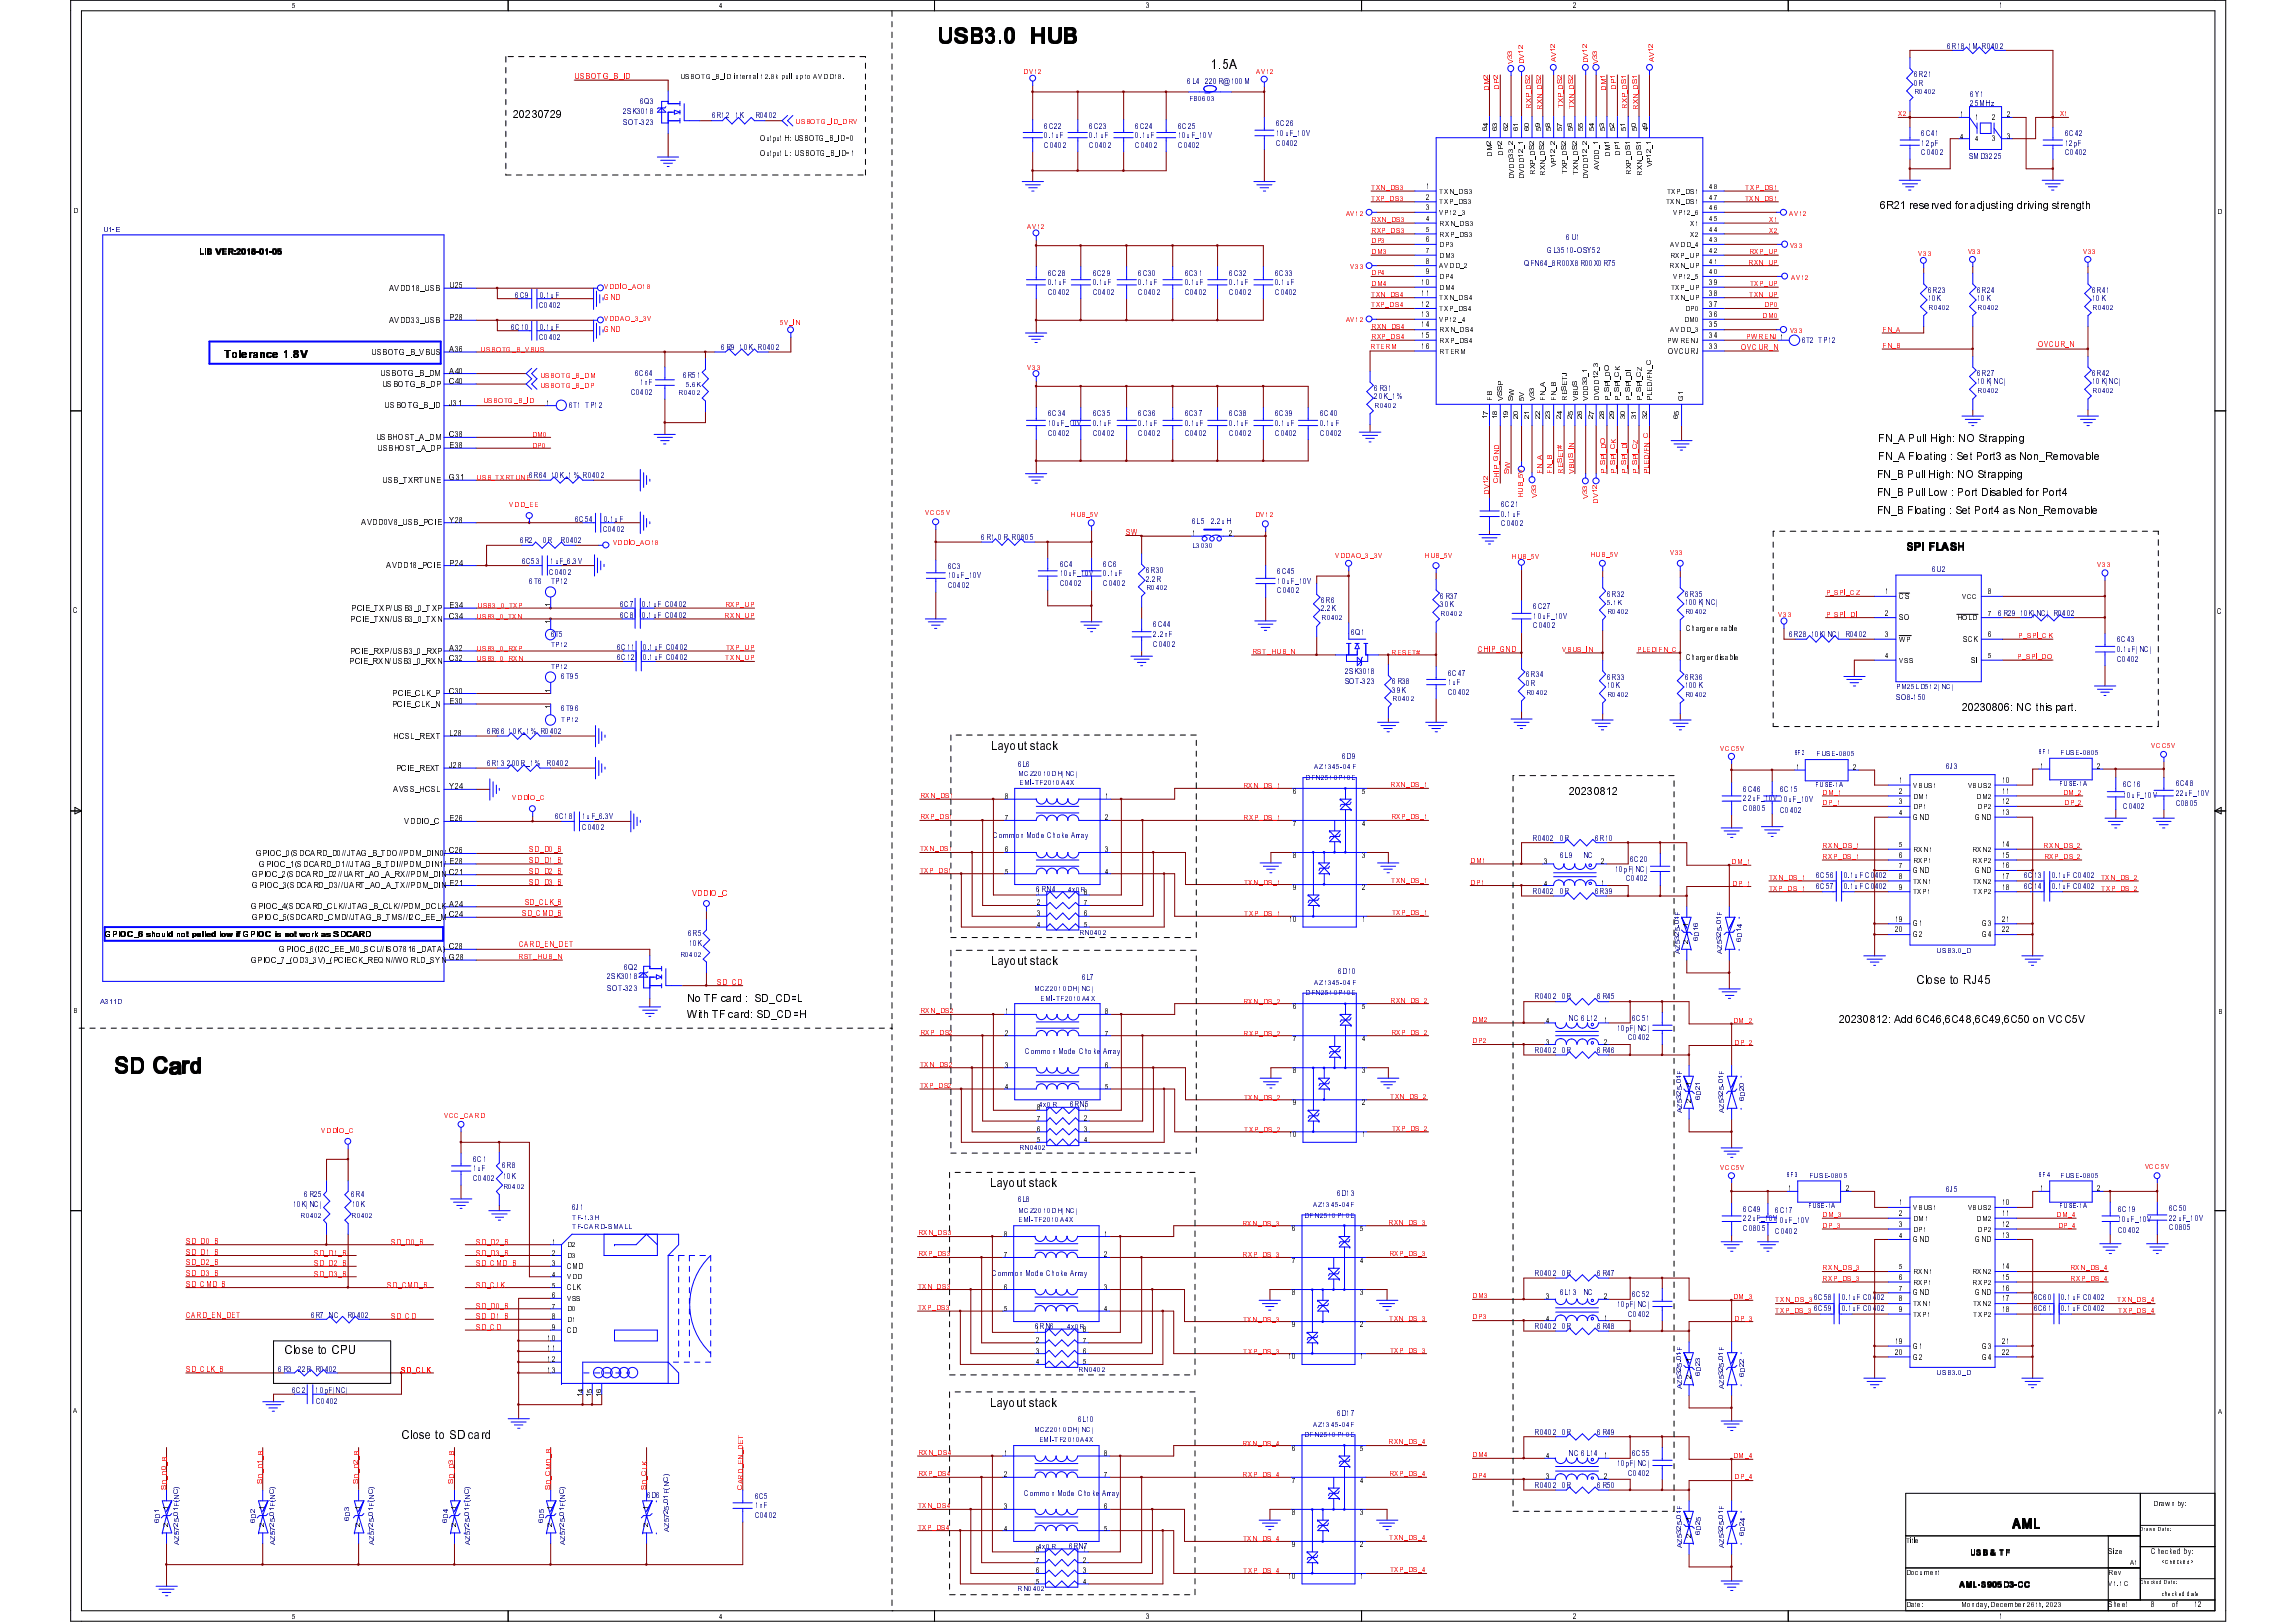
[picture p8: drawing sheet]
<svg xmlns="http://www.w3.org/2000/svg" width="297mm" height="210mm" viewBox="0 0 297 210" stroke-linecap="round" stroke-linejoin="round" font-family="sans-serif">
<defs><g id="words">
<g font-size="2.9">
<text x="121.3" y="5.5">USB3.0 HUB</text>
<text x="14.8" y="138.9">SD Card</text>
</g>
<g font-size="1.7">
<text x="156.7" y="9">1.5A</text>
<text x="260.3" y="197.9">AML</text>
</g>
<g font-size="1.5">
<text x="29.1" y="46.3">Tolerance 1.8V</text>
<text x="128.2" y="97.1">Layout stack</text>
<text x="128.2" y="124.9">Layout stack</text>
<text x="247.9" y="127.3">Close to RJ45</text>
<text x="128.1" y="153.7">Layout stack</text>
<text x="36.7" y="175.2">Close to CPU</text>
<text x="128.1" y="182.1">Layout stack</text>
<text x="51.9" y="186.2">Close to SD card</text>
</g>
<g font-size="1.4">
<text x="66.4" y="15.3">20230729</text>
<text x="243.2" y="27">6R21 reserved for adjusting driving strength</text>
<text x="242.9" y="57.2">FN_A Pull High: NO Strapping</text>
<text x="242.9" y="59.5">FN_A Floating : Set Port3 as Non_Removable</text>
<text x="242.8" y="61.9">FN_B Pull High: NO Strapping</text>
<text x="242.8" y="64.2">FN_B Pull Low : Port Disabled for Port4</text>
<text x="242.8" y="66.5">FN_B Floating : Set Port4 as Non_Removable</text>
<text x="246.6" y="71.2">SPI FLASH</text>
<text x="253.8" y="92">20230806: NC this part.</text>
<text x="203" y="102.9">20230812</text>
<text x="88.9" y="129.7">No TF card : SD_CD=L</text>
<text x="88.9" y="131.7">With TF card: SD_CD=H</text>
<text x="238" y="132.4">20230812: Add 6C46,6C48,6C49,6C50 on VCC5V</text>
</g>
<g font-size="1.1">
<text x="25.8" y="32.9">LIB VER:2018-01-05</text>
<text x="13.6" y="121.2">GPIOC_6 should not pulled low if GPIOC is not work as SDCARD</text>
<text x="254.8" y="201.3">USB &amp; TF</text>
<text x="253.5" y="205.4">AML-S905D3-CC</text>
</g>
<g font-size="1">
<text x="37.8" y="1.1">5</text>
<text x="93" y="1.1">4</text>
<text x="148.2" y="1.1">3</text>
<text x="203.5" y="1.1">2</text>
<text x="258.7" y="1.1">1</text>
<text x="88" y="10.2">USBOTG_B_ID internal 12.8k pull up to AVDD18.</text>
<text x="192.4" y="17">6666655</text>
<text x="192.4" y="16.4">43210987</text>
<text x="202.1" y="17">5</text>
<text x="203.5" y="17">555</text>
<text x="203.5" y="16.4">654</text>
<text x="207.6" y="17">5</text>
<text x="207.6" y="16.4">32109</text>
<text x="209" y="17">55</text>
<text x="211.7" y="17">5</text>
<text x="213.1" y="17">4</text>
<text x="253.6" y="15.2">1</text>
<text x="253.6" y="17.9">4</text>
<text x="255.5" y="15.5">1</text>
<text x="257.7" y="15.5">2</text>
<text x="259.6" y="15.2">2</text>
<text x="259.6" y="17.9">3</text>
<text x="98.3" y="18.2">Output H: USBOTG_B_ID=0</text>
<text x="98.3" y="20.2">Output L : USBOTG_B_ID=1</text>
<text x="193" y="20.3">DD31DD1DD1</text>
<text x="193" y="19.6">MP</text>
<text x="193" y="18.8">2221222222111111</text>
<text x="195.8" y="23.2">DD</text>
<text x="195.8" y="22.5">VVR</text>
<text x="195.8" y="21.8">DDXXVXXDA</text>
<text x="195.8" y="21.1">DDP</text>
<text x="195.8" y="19.9">32</text>
<text x="195.8" y="19.3">_</text>
<text x="197.2" y="19.3">_</text>
<text x="198.5" y="20.7">_</text>
<text x="198.5" y="19.4">SS_</text>
<text x="199.9" y="22.7">R</text>
<text x="199.9" y="21.4">N</text>
<text x="199.9" y="20.7">_</text>
<text x="201.3" y="21">P</text>
<text x="201.3" y="19.9">2</text>
<text x="202.7" y="22.5">TTV</text>
<text x="202.7" y="21.3">PNDV</text>
<text x="202.7" y="20.7">_</text>
<text x="202.7" y="19.4">SS_</text>
<text x="204.1" y="20.7">_</text>
<text x="205.5" y="23.2">D</text>
<text x="205.5" y="19.9">2D</text>
<text x="206.8" y="20.7">D</text>
<text x="206.8" y="19.3">_</text>
<text x="208.2" y="20.3">DDDD1</text>
<text x="208.2" y="19.6">MPSS</text>
<text x="211" y="22.6">RR</text>
<text x="211" y="21.9">XX</text>
<text x="211" y="21.3">PN</text>
<text x="211" y="20.7">_</text>
<text x="212.4" y="20.7">_</text>
<text x="213.7" y="21.7">V</text>
<text x="213.7" y="21">P</text>
<text x="213.7" y="19.9">2</text>
<text x="213.7" y="19.3">_</text>
<text x="255.5" y="18.3">4</text>
<text x="257.7" y="18.3">3</text>
<text x="9.4" y="27.6">D</text>
<text x="184.4" y="24.5">1</text>
<text x="184.4" y="25.8">2</text>
<text x="184.4" y="27.2">3</text>
<text x="184.4" y="28.6">4</text>
<text x="184.4" y="30">5</text>
<text x="186.2" y="25.1">TXN_DS3</text>
<text x="186.2" y="26.5">TXP_DS3</text>
<text x="186.2" y="27.8">VP12_3</text>
<text x="186.2" y="29.2">RXN_DS3</text>
<text x="215.5" y="26.5">TXN_DS1</text>
<text x="215.6" y="25.1">TXP_DS1</text>
<text x="216.4" y="27.8">VP12_6</text>
<text x="218.7" y="29.2">X1</text>
<text x="221.1" y="30">44</text>
<text x="221.1" y="28.6">45</text>
<text x="221.1" y="27.2">46</text>
<text x="221.1" y="25.8">47</text>
<text x="221.1" y="24.5">48</text>
<text x="286.8" y="27.7">D</text>
<text x="184.4" y="31.3">6</text>
<text x="184.4" y="32.7">7</text>
<text x="184.4" y="34.1">8</text>
<text x="184.4" y="35.5">9</text>
<text x="186.2" y="30.6">RXP_DS3</text>
<text x="186.2" y="32">DP3</text>
<text x="186.2" y="33.4">DM3</text>
<text x="186.2" y="34.7">AVDD_2</text>
<text x="215.9" y="34.7">RXN_UP</text>
<text x="216" y="33.4">RXP_UP</text>
<text x="216.1" y="32">AVDD_4</text>
<text x="218.7" y="30.6">X2</text>
<text x="221.1" y="35.5">40</text>
<text x="221.1" y="34.1">41</text>
<text x="221.1" y="32.7">42</text>
<text x="221.1" y="31.3">43</text>
<text x="50.3" y="41.8">AVDD33_USB</text>
<text x="50.3" y="37.6">AVDD18_USB</text>
<text x="58.1" y="41.4">P28</text>
<text x="58.1" y="37.3">U25</text>
<text x="183.9" y="36.9">10</text>
<text x="183.9" y="38.3">11</text>
<text x="183.9" y="39.7">12</text>
<text x="183.9" y="41">13</text>
<text x="186.2" y="36.1">DP4</text>
<text x="186.2" y="37.5">DM4</text>
<text x="186.2" y="38.9">TXN_DS4</text>
<text x="186.2" y="40.3">TXP_DS4</text>
<text x="186.2" y="41.7">VP12_4</text>
<text x="216.1" y="38.9">TXN_UP</text>
<text x="216.2" y="37.5">TXP_UP</text>
<text x="216.4" y="36.1">VP12_5</text>
<text x="217.8" y="41.7">DM0</text>
<text x="218" y="40.3">DP0</text>
<text x="221.1" y="41">36</text>
<text x="221.1" y="39.7">37</text>
<text x="221.1" y="38.3">38</text>
<text x="221.1" y="36.9">39</text>
<text x="48" y="45.9">USBOTG_B_VBUS</text>
<text x="58.1" y="45.6">A36</text>
<text x="183.9" y="42.4">14</text>
<text x="183.9" y="43.8">15</text>
<text x="183.9" y="45.2">16</text>
<text x="186.2" y="43">RXN_DS4</text>
<text x="186.2" y="44.4">RXP_DS4</text>
<text x="186.2" y="45.8">RTERM</text>
<text x="206.8" y="47.5">3</text>
<text x="213.7" y="47.3">C</text>
<text x="215.7" y="44.4">PWRENJ</text>
<text x="215.8" y="45.8">OVCURJ</text>
<text x="216.1" y="43">AVDD_3</text>
<text x="221.1" y="45.2">33</text>
<text x="221.1" y="43.8">34</text>
<text x="221.1" y="42.4">35</text>
<text x="49.2" y="48.7">USBOTG_B_DM</text>
<text x="49.4" y="50">USBOTG_B_DP</text>
<text x="49.7" y="52.8">USBOTG_B_ID</text>
<text x="58.1" y="48.3">A40</text>
<text x="58.1" y="49.7">C40</text>
<text x="58.1" y="52.5">J31</text>
<text x="70.7" y="52.5">1</text>
<text x="192.4" y="53.7">78901234</text>
<text x="193" y="51.9">FVS5VFFRVVDPPPPP</text>
<text x="193" y="51.3">BSWV3NNEBDV_</text>
<text x="194.4" y="50.6">S</text>
<text x="194.4" y="50">P</text>
<text x="198.5" y="50.7">3_</text>
<text x="199.9" y="50.1">ABES</text>
<text x="201.3" y="50.6">_</text>
<text x="202.7" y="50.5">SUDDSSSSE</text>
<text x="202.7" y="49.3">T</text>
<text x="202.7" y="48.7">J</text>
<text x="203.5" y="53.7">567</text>
<text x="205.5" y="49.8">3D</text>
<text x="205.5" y="49.3">31I I I I /</text>
<text x="205.5" y="48.7">_</text>
<text x="205.5" y="48.2">1_</text>
<text x="206.8" y="48.6">2DCDCN</text>
<text x="207.6" y="53.7">89012</text>
<text x="208.2" y="50.1">PPPPD</text>
<text x="208.2" y="49.2">_</text>
<text x="208.2" y="48">OKI Z_</text>
<text x="209.6" y="51.3">_</text>
<text x="209.6" y="49.2">_</text>
<text x="211" y="51.3">_</text>
<text x="211" y="49.2">_</text>
<text x="212.4" y="51.3">_</text>
<text x="212.4" y="49.2">_</text>
<text x="213.7" y="51.3">L</text>
<text x="213.7" y="49.1">F</text>
<text x="217.3" y="53.7">5</text>
<text x="217.9" y="51.9">G</text>
<text x="217.9" y="51.1">1</text>
<text x="48.6" y="56.9">USBHOST_A_DM</text>
<text x="48.8" y="58.3">USBHOST_A_DP</text>
<text x="58.1" y="56.6">C38</text>
<text x="58.1" y="58">E38</text>
<text x="192.4" y="54.3">1112222222222333</text>
<text x="217.3" y="54.3">6</text>
<text x="49.4" y="62.5">USB_TXRTUNE</text>
<text x="58.1" y="62.1">G31</text>
<text x="46.7" y="68">AVDD0V8_USB_PCIE</text>
<text x="58.1" y="67.6">Y28</text>
<text x="154.3" y="69.4">1</text>
<text x="159" y="69.4">2</text>
<text x="50" y="73.5">AVDD18_PCIE</text>
<text x="58.1" y="73.2">P24</text>
<text x="243.9" y="76.9">1</text>
<text x="245.7" y="77.5">CS</text>
<text x="253.8" y="77.5">VCC</text>
<text x="257.1" y="76.9">8</text>
<text x="9.4" y="79.3">C</text>
<text x="45.3" y="80.4">PCIE_TXN/USB3_0_TXN</text>
<text x="45.4" y="79">PCIE_TXP/USB3_0_TXP</text>
<text x="58.1" y="78.7">E34</text>
<text x="58.1" y="80.1">C34</text>
<text x="71.2" y="78.6">1</text>
<text x="71.2" y="80.8">1</text>
<text x="218.1" y="81.6">Charger enable</text>
<text x="243.9" y="79.7">2</text>
<text x="243.9" y="82.4">3</text>
<text x="245.7" y="80.3">SO</text>
<text x="245.7" y="83.1">WP</text>
<text x="253.2" y="80.3">HOLD</text>
<text x="253.9" y="83.1">SCK</text>
<text x="257.1" y="82.4">6</text>
<text x="257.1" y="79.7">7</text>
<text x="286.8" y="79.5">C</text>
<text x="45.2" y="85.9">PCIE_RXN/USB3_0_RXN</text>
<text x="45.3" y="84.6">PCIE_RXP/USB3_0_RXP</text>
<text x="58.1" y="84.2">A32</text>
<text x="58.1" y="85.6">C32</text>
<text x="58.1" y="89.7">C30</text>
<text x="71.2" y="89.6">1</text>
<text x="218.1" y="85.5">Charger disable</text>
<text x="243.9" y="85.2">4</text>
<text x="245.7" y="85.8">VSS</text>
<text x="255" y="85.8">SI</text>
<text x="257.1" y="85.2">5</text>
<text x="50.7" y="91.4">PCIE_CLK_N</text>
<text x="50.8" y="90.1">PCIE_CLK_P</text>
<text x="50.9" y="95.6">HCSL_REXT</text>
<text x="58.1" y="91.1">E30</text>
<text x="58.1" y="95.2">L28</text>
<text x="71.2" y="91.8">1</text>
<text x="51.2" y="99.7">PCIE_REXT</text>
<text x="58.1" y="99.4">J28</text>
<text x="232.3" y="99.7">1</text>
<text x="239.8" y="99.7">2</text>
<text x="245.7" y="101.3">1</text>
<text x="247.5" y="101.9">VBUS1</text>
<text x="254.5" y="101.9">VBUS2</text>
<text x="258.9" y="101.3">10</text>
<text x="263.9" y="99.5">1</text>
<text x="271.4" y="99.5">2</text>
<text x="50.9" y="102.5">AVSS_HCSL</text>
<text x="52.3" y="106.6">VDDIO_C</text>
<text x="58.1" y="106.3">E26</text>
<text x="58.1" y="102.2">Y24</text>
<text x="130" y="106.2">7</text>
<text x="130" y="103.4">8</text>
<text x="143" y="103.4">1</text>
<text x="143" y="106.2">2</text>
<text x="167.3" y="106.9">7</text>
<text x="167.3" y="102.7">6</text>
<text x="176.1" y="106.9">4</text>
<text x="176.1" y="102.7">5</text>
<text x="245.7" y="102.7">2</text>
<text x="245.7" y="104.1">3</text>
<text x="245.7" y="105.5">4</text>
<text x="247.5" y="103.3">DM1</text>
<text x="247.5" y="104.7">DP1</text>
<text x="247.5" y="106.1">GND</text>
<text x="255.5" y="106.1">GND</text>
<text x="255.6" y="103.3">DM2</text>
<text x="255.8" y="104.7">DP2</text>
<text x="258.9" y="102.7">11</text>
<text x="258.9" y="104.1">12</text>
<text x="258.9" y="105.5">13</text>
<text x="32.6" y="113.5">GPIOC_2(SDCARD_D2//UART_AO_A_RX//PDM_DIN</text>
<text x="33.1" y="110.8">GPIOC_0(SDCARD_D0//JTAG_B_TDO//PDM_DIN0/</text>
<text x="33.6" y="112.1">GPIOC_1(SDCARD_D1//JTAG_B_TDI//PDM_DIN1/</text>
<text x="58.1" y="110.4">C26</text>
<text x="58.1" y="111.8">E28</text>
<text x="58.1" y="113.2">C21</text>
<text x="130" y="113.1">5</text>
<text x="130" y="110.3">6</text>
<text x="143" y="110.3">3</text>
<text x="143" y="113.1">4</text>
<text x="167.3" y="111">8</text>
<text x="176.1" y="111">3</text>
<text x="199.8" y="111.8">3</text>
<text x="207.2" y="111.8">2</text>
<text x="245.7" y="109.6">5</text>
<text x="245.7" y="111">6</text>
<text x="245.7" y="112.4">7</text>
<text x="245.7" y="113.7">8</text>
<text x="247.5" y="110.2">RXN1</text>
<text x="247.5" y="111.6">RXP1</text>
<text x="247.5" y="113">GND</text>
<text x="255.1" y="110.2">RXN2</text>
<text x="255.2" y="111.6">RXP2</text>
<text x="255.5" y="113">GND</text>
<text x="258.9" y="109.6">14</text>
<text x="258.9" y="111">15</text>
<text x="258.9" y="112.4">16</text>
<text x="258.9" y="113.7">17</text>
<text x="32.5" y="117.7">GPIOC_4(SDCARD_CLK//JTAG_B_CLK//PDM_DCLK</text>
<text x="32.6" y="119">GPIOC_5(SDCARD_CMD//JTAG_B_TMS//I2C_EE_M</text>
<text x="32.6" y="114.9">GPIOC_3(SDCARD_D3//UART_AO_A_TX//PDM_DIN</text>
<text x="58.1" y="114.6">E21</text>
<text x="58.1" y="117.3">A24</text>
<text x="58.1" y="118.7">C24</text>
<text x="134.2" y="115.8">1</text>
<text x="134.2" y="117.2">2</text>
<text x="134.2" y="118.6">3</text>
<text x="134.2" y="120">4</text>
<text x="140.2" y="120">5</text>
<text x="140.2" y="118.6">6</text>
<text x="140.2" y="117.2">7</text>
<text x="140.2" y="115.8">8</text>
<text x="166.7" y="119.3">10</text>
<text x="167.3" y="115.2">9</text>
<text x="176.1" y="119.3">1</text>
<text x="176.1" y="115.2">2</text>
<text x="199.8" y="114.6">4</text>
<text x="207.2" y="114.6">1</text>
<text x="245.1" y="119.3">19</text>
<text x="245.7" y="115.1">9</text>
<text x="247.5" y="114.3">TXN1</text>
<text x="247.5" y="115.7">TXP1</text>
<text x="247.5" y="119.9">G1</text>
<text x="255.2" y="114.3">TXN2</text>
<text x="255.3" y="115.7">TXP2</text>
<text x="256.4" y="119.9">G3</text>
<text x="258.9" y="115.1">18</text>
<text x="258.9" y="119.3">21</text>
<text x="32.4" y="124.6">GPIOC_7_(OD3_3V)_(PCIECK_REQN//WORLD_SYN</text>
<text x="36.1" y="123.2">GPIOC_6(I2C_EE_M0_SCL//ISO7816_DATA)</text>
<text x="58.1" y="122.9">C28</text>
<text x="58.1" y="124.2">G28</text>
<text x="245.1" y="120.6">20</text>
<text x="247.5" y="121.3">G2</text>
<text x="256.4" y="121.3">G4</text>
<text x="258.9" y="120.6">22</text>
<text x="9.5" y="131.1">B</text>
<text x="130" y="131.3">1</text>
<text x="143" y="131.3">8</text>
<text x="167.3" y="130.6">6</text>
<text x="176.1" y="130.6">5</text>
<text x="286.9" y="131.2">B</text>
<text x="130" y="134">2</text>
<text x="143" y="134">7</text>
<text x="167.3" y="134.7">7</text>
<text x="176.1" y="134.7">4</text>
<text x="200" y="132.4">4</text>
<text x="200" y="135.2">3</text>
<text x="207.5" y="132.4">1</text>
<text x="207.5" y="135.2">2</text>
<text x="130" y="138.2">3</text>
<text x="130" y="140.9">4</text>
<text x="134.2" y="143.7">8</text>
<text x="140.2" y="143.7">1</text>
<text x="143" y="140.9">5</text>
<text x="143" y="138.2">6</text>
<text x="167.3" y="143">9</text>
<text x="167.3" y="138.9">8</text>
<text x="176.1" y="143">2</text>
<text x="176.1" y="138.9">3</text>
<text x="134.2" y="147.8">5</text>
<text x="134.2" y="146.5">6</text>
<text x="134.2" y="145.1">7</text>
<text x="140.2" y="145.1">2</text>
<text x="140.2" y="146.5">3</text>
<text x="140.2" y="147.8">4</text>
<text x="166.7" y="147.2">10</text>
<text x="176.1" y="147.2">1</text>
<text x="231.3" y="154.2">1</text>
<text x="238.8" y="154.2">2</text>
<text x="245.7" y="156">1</text>
<text x="258.9" y="156">10</text>
<text x="263.9" y="154.2">1</text>
<text x="271.4" y="154.2">2</text>
<text x="71.4" y="161.1">1</text>
<text x="73.3" y="161.4">D2</text>
<text x="129.9" y="160">8</text>
<text x="142.9" y="160">1</text>
<text x="167.2" y="159.3">6</text>
<text x="176" y="159.3">5</text>
<text x="245.7" y="157.4">2</text>
<text x="245.7" y="158.7">3</text>
<text x="245.7" y="160.1">4</text>
<text x="247.5" y="156.6">VBUS1</text>
<text x="247.5" y="158">DM1</text>
<text x="247.5" y="159.4">DP1</text>
<text x="247.5" y="160.7">GND</text>
<text x="254.5" y="156.6">VBUS2</text>
<text x="255.5" y="160.7">GND</text>
<text x="255.6" y="158">DM2</text>
<text x="255.8" y="159.4">DP2</text>
<text x="258.9" y="157.4">11</text>
<text x="258.9" y="158.7">12</text>
<text x="258.9" y="160.1">13</text>
<text x="71.4" y="162.5">2</text>
<text x="71.4" y="163.9">3</text>
<text x="71.4" y="165.2">4</text>
<text x="71.4" y="166.6">5</text>
<text x="73.3" y="162.8">D3</text>
<text x="73.3" y="164.2">CMD</text>
<text x="73.3" y="165.6">VDD</text>
<text x="73.3" y="167">CLK</text>
<text x="129.9" y="162.7">7</text>
<text x="129.9" y="166.9">6</text>
<text x="142.9" y="162.7">2</text>
<text x="142.9" y="166.9">3</text>
<text x="167.2" y="163.4">7</text>
<text x="167.2" y="167.6">8</text>
<text x="176" y="167.6">3</text>
<text x="176" y="163.4">4</text>
<text x="245.7" y="164.3">5</text>
<text x="245.7" y="165.7">6</text>
<text x="245.7" y="167">7</text>
<text x="247.5" y="164.9">RXN1</text>
<text x="247.5" y="166.2">RXP1</text>
<text x="247.5" y="167.6">GND</text>
<text x="255.1" y="164.9">RXN2</text>
<text x="255.2" y="166.2">RXP2</text>
<text x="255.5" y="167.6">GND</text>
<text x="258.9" y="164.3">14</text>
<text x="258.9" y="165.7">15</text>
<text x="258.9" y="167">16</text>
<text x="70.8" y="173.5">10</text>
<text x="71.4" y="168">6</text>
<text x="71.4" y="169.4">7</text>
<text x="71.4" y="170.7">8</text>
<text x="71.4" y="172.1">9</text>
<text x="73.3" y="168.4">VSS</text>
<text x="73.3" y="169.7">D0</text>
<text x="73.3" y="171.1">D1</text>
<text x="73.3" y="172.5">CD</text>
<text x="129.9" y="169.7">5</text>
<text x="134" y="172.4">1</text>
<text x="134" y="173.8">2</text>
<text x="140.1" y="173.8">7</text>
<text x="140.1" y="172.4">8</text>
<text x="142.9" y="169.7">4</text>
<text x="167.2" y="171.7">9</text>
<text x="176" y="171.7">2</text>
<text x="200" y="170.9">4</text>
<text x="200" y="168.1">3</text>
<text x="207.5" y="170.9">1</text>
<text x="207.5" y="168.1">2</text>
<text x="245.1" y="173.9">19</text>
<text x="245.7" y="168.4">8</text>
<text x="245.7" y="169.8">9</text>
<text x="247.5" y="169">TXN1</text>
<text x="247.5" y="170.4">TXP1</text>
<text x="255.2" y="169">TXN2</text>
<text x="255.3" y="170.4">TXP2</text>
<text x="258.9" y="168.4">17</text>
<text x="258.9" y="169.8">18</text>
<text x="258.9" y="173.9">21</text>
<text x="70.8" y="174.9">11</text>
<text x="70.8" y="176.3">12</text>
<text x="70.8" y="177.7">13</text>
<text x="134" y="175.2">3</text>
<text x="134" y="176.6">4</text>
<text x="140.1" y="176.6">5</text>
<text x="140.1" y="175.2">6</text>
<text x="166.6" y="175.9">10</text>
<text x="176" y="175.9">1</text>
<text x="245.1" y="175.3">20</text>
<text x="247.5" y="174.5">G1</text>
<text x="247.5" y="175.9">G2</text>
<text x="256.4" y="174.5">G3</text>
<text x="256.4" y="175.9">G4</text>
<text x="258.9" y="175.3">22</text>
<text x="9.5" y="182.8">A</text>
<text x="75.4" y="180.8">111</text>
<text x="75.4" y="180.3">456</text>
<text x="286.9" y="183">A</text>
<text x="129.9" y="188.4">1</text>
<text x="129.9" y="191.2">2</text>
<text x="142.9" y="191.2">7</text>
<text x="142.9" y="188.4">8</text>
<text x="167.2" y="191.9">7</text>
<text x="167.2" y="187.8">6</text>
<text x="176" y="191.9">4</text>
<text x="176" y="187.8">5</text>
<text x="200" y="188.7">4</text>
<text x="200" y="191.4">3</text>
<text x="207.5" y="188.7">1</text>
<text x="207.5" y="191.4">2</text>
<text x="21.9" y="195.5">11</text>
<text x="21.9" y="197.7">22</text>
<text x="34.3" y="195.5">11</text>
<text x="34.3" y="197.7">22</text>
<text x="46.7" y="195.5">1</text>
<text x="46.7" y="197.7">2</text>
<text x="59.1" y="195.5">1</text>
<text x="59.1" y="197.7">2</text>
<text x="71.6" y="195.5">1</text>
<text x="71.6" y="197.7">2</text>
<text x="84" y="195.5">1</text>
<text x="84" y="197.7">2</text>
<text x="129.9" y="195.3">3</text>
<text x="142.9" y="195.3">6</text>
<text x="167.2" y="196">8</text>
<text x="176" y="196">3</text>
<text x="278.6" y="194.9">Drawn by:</text>
<text x="129.9" y="198.1">4</text>
<text x="134" y="203.6">6</text>
<text x="134" y="202.2">7</text>
<text x="134" y="200.8">8</text>
<text x="140.1" y="200.8">1</text>
<text x="140.1" y="202.2">2</text>
<text x="140.1" y="203.6">3</text>
<text x="142.9" y="198.1">5</text>
<text x="167.2" y="200.2">9</text>
<text x="176" y="200.2">2</text>
<text x="246.5" y="203.9">Document</text>
<text x="246.5" y="199.7">Title</text>
<text x="272.8" y="203.9">Rev</text>
<text x="272.8" y="201.1">Size</text>
<text x="275.5" y="202.5">A1</text>
<text x="278.3" y="201.1">Checked by:</text>
<text x="37.8" y="209.5">5</text>
<text x="93" y="209.5">4</text>
<text x="134" y="205">5</text>
<text x="140.1" y="205">4</text>
<text x="148.2" y="209.5">3</text>
<text x="166.6" y="204.3">10</text>
<text x="176" y="204.3">1</text>
<text x="203.5" y="209.5">2</text>
<text x="246.5" y="208">Date:</text>
<text x="253.7" y="208">Monday,December 26th, 2023</text>
<text x="258.7" y="209.5">1</text>
<text x="272.8" y="205.3">V1.1C</text>
<text x="272.8" y="208">Sheet</text>
<text x="278.3" y="208">8</text>
<text x="281" y="208">of</text>
<text x="283.8" y="208">12</text>
</g>
<g font-size="1" fill="#f00">
<text x="74.3" y="10.2">USBOTG_B_ID</text>
<text x="132.4" y="9.6">DV12</text>
<text x="162.5" y="9.6">AV12</text>
<text x="192.6" y="11.8">DD</text>
<text x="192.6" y="11">MP</text>
<text x="192.6" y="10.2">22</text>
<text x="195.7" y="8.3">VD</text>
<text x="195.7" y="7.7">3V</text>
<text x="195.7" y="7.1">31</text>
<text x="197.1" y="6.4">2</text>
<text x="198.1" y="11.6">DD</text>
<text x="198.1" y="10.9">SS</text>
<text x="198.1" y="10.2">22</text>
<text x="201.2" y="8">A</text>
<text x="201.2" y="7.4">V</text>
<text x="201.2" y="6.8">1</text>
<text x="201.2" y="6.2">2</text>
<text x="202.2" y="11.6">DD</text>
<text x="202.2" y="10.9">SS</text>
<text x="202.2" y="10.2">22</text>
<text x="205.4" y="8.2">DV</text>
<text x="205.4" y="7.5">V3</text>
<text x="205.4" y="6.8">1</text>
<text x="205.4" y="6.3">2</text>
<text x="206.8" y="7.1">3</text>
<text x="207.7" y="11.8">DDDD</text>
<text x="207.7" y="11">MPSS</text>
<text x="207.7" y="10.2">1111</text>
<text x="213.9" y="8">A</text>
<text x="213.9" y="7.4">V</text>
<text x="213.9" y="6.8">1</text>
<text x="213.9" y="6.2">2</text>
<text x="102.9" y="16">USBOTG_ID_DRV</text>
<text x="198.1" y="14.1">RR</text>
<text x="198.1" y="13.4">XX</text>
<text x="198.1" y="12.7">PN</text>
<text x="198.1" y="12.1">_</text>
<text x="199.5" y="12.1">_</text>
<text x="202.2" y="14">TT</text>
<text x="202.2" y="13.4">XX</text>
<text x="202.2" y="12.7">PN</text>
<text x="202.2" y="12.1">_</text>
<text x="203.6" y="12.1">_</text>
<text x="210.5" y="14.1">RR</text>
<text x="210.5" y="13.4">XX</text>
<text x="210.5" y="12.7">PN</text>
<text x="210.5" y="12.1">_</text>
<text x="211.9" y="12.1">_</text>
<text x="245.6" y="15.1">X2</text>
<text x="266.4" y="15.1">X1</text>
<text x="132.9" y="29.7">AV12</text>
<text x="174.1" y="27.9">AV12</text>
<text x="177.4" y="24.6">TXN_DS3</text>
<text x="177.4" y="26">TXP_DS3</text>
<text x="177.4" y="28.7">RXN_DS3</text>
<text x="225.7" y="26">TXN_DS1</text>
<text x="225.8" y="24.6">TXP_DS1</text>
<text x="228.9" y="28.7">X1</text>
<text x="231.5" y="27.9">AV12</text>
<text x="174.7" y="34.8">V33</text>
<text x="177.4" y="30.1">RXP_DS3</text>
<text x="177.4" y="31.5">DP3</text>
<text x="177.4" y="32.9">DM3</text>
<text x="177.4" y="35.6">DP4</text>
<text x="226.1" y="34.2">RXN_UP</text>
<text x="226.2" y="32.9">RXP_UP</text>
<text x="228.9" y="30.1">X2</text>
<text x="231.5" y="32">V33</text>
<text x="248.2" y="33.1">V33</text>
<text x="254.5" y="32.9">V33</text>
<text x="269.4" y="32.9">V33</text>
<text x="78.1" y="41.6">VDDAO_3_3V</text>
<text x="78.1" y="37.4">VDDIO_AO18</text>
<text x="78.1" y="38.8">GND</text>
<text x="174.1" y="41.7">AV12</text>
<text x="177.4" y="37">DM4</text>
<text x="177.4" y="38.4">TXN_DS4</text>
<text x="177.4" y="39.8">TXP_DS4</text>
<text x="226.3" y="38.4">TXN_UP</text>
<text x="226.4" y="37">TXP_UP</text>
<text x="228" y="41.1">DM0</text>
<text x="228.2" y="39.8">DP0</text>
<text x="231.7" y="36.2">AV12</text>
<text x="62.1" y="45.6">USBOTG_B_VBUS</text>
<text x="78.1" y="43">GND</text>
<text x="100.9" y="42.1">5V_IN</text>
<text x="132.9" y="47.9">V33</text>
<text x="177.2" y="45.2">RTERM</text>
<text x="177.4" y="42.5">RXN_DS4</text>
<text x="177.4" y="43.9">RXP_DS4</text>
<text x="225.3" y="45.3">OVCUR_N</text>
<text x="225.9" y="43.9">PWRENJ 1</text>
<text x="231.5" y="43.1">V33</text>
<text x="243.5" y="43">FN_A</text>
<text x="243.5" y="45">FN_B</text>
<text x="263.6" y="44.9">OVCUR_N</text>
<text x="62.4" y="52.2">USBOTG_B_ID</text>
<text x="69.8" y="48.9">USBOTG_B_DM</text>
<text x="69.8" y="50.2">USBOTG_B_DP</text>
<text x="68.8" y="56.6">DM0</text>
<text x="68.8" y="58">DP0</text>
<text x="194" y="59.7">G</text>
<text x="194" y="58.9">N</text>
<text x="194" y="58.2">D</text>
<text x="199.5" y="60">_</text>
<text x="199.5" y="59.5">ABES</text>
<text x="200.8" y="60">_</text>
<text x="202.2" y="59.9">SU</text>
<text x="202.2" y="58.7">T_</text>
<text x="202.2" y="58.1">#I</text>
<text x="203.6" y="57.9">N</text>
<text x="207.7" y="59.5">PPPPD</text>
<text x="207.7" y="58.9">I I I I /</text>
<text x="207.7" y="58.6">_</text>
<text x="207.7" y="58.1">DCDCN</text>
<text x="207.7" y="57.4">OKI Z_</text>
<text x="209.1" y="58.6">_</text>
<text x="210.5" y="58.6">_</text>
<text x="211.9" y="58.6">_</text>
<text x="213.3" y="58.5">F</text>
<text x="213.3" y="56.7">C</text>
<text x="61.6" y="62.1">USB_TXRTUNE</text>
<text x="65.9" y="65.6">VDD_EE</text>
<text x="192.7" y="64">D</text>
<text x="192.7" y="63.3">V</text>
<text x="192.7" y="62.7">1C</text>
<text x="192.7" y="62.1">2</text>
<text x="194" y="61.8">H</text>
<text x="194" y="61.1">I S</text>
<text x="194" y="60.8">PW</text>
<text x="194" y="60.2">_</text>
<text x="197" y="64.5">H V</text>
<text x="197" y="63.8">U 3</text>
<text x="197" y="63">B</text>
<text x="197" y="62.4">_</text>
<text x="197" y="61.9">5</text>
<text x="197" y="61.3">V</text>
<text x="198.8" y="63.3">3</text>
<text x="199.5" y="61.3">FFRV</text>
<text x="199.5" y="60.7">NNEB</text>
<text x="205.4" y="64.6">VV</text>
<text x="205.4" y="64">31</text>
<text x="205.4" y="63.4">32</text>
<text x="206.8" y="65.2">D</text>
<text x="207.7" y="61.3">PPPPP</text>
<text x="207.7" y="60.7">_</text>
<text x="207.7" y="60.2">SSSSE</text>
<text x="209.1" y="60.7">_</text>
<text x="210.5" y="60.7">_</text>
<text x="211.9" y="60.7">_</text>
<text x="213.3" y="60.7">L</text>
<text x="79.2" y="70.6">VDDIO_AO18</text>
<text x="119.7" y="66.7">VCC5V</text>
<text x="138.4" y="66.8">HUB_5V</text>
<text x="145.6" y="69.2">SW</text>
<text x="162.3" y="66.8">DV12</text>
<text x="216" y="71.8">V33</text>
<text x="172.7" y="72.2">VDDAO_3_3V</text>
<text x="184.3" y="72.3">HUB_5V</text>
<text x="195.5" y="72.3">HUB_5V</text>
<text x="205.7" y="72.1">HUB_5V</text>
<text x="236.2" y="77">P_SPI_CZ</text>
<text x="271.4" y="73.3">V33</text>
<text x="61.6" y="80.1">USB3_0_TXN</text>
<text x="61.7" y="78.7">USB3_0_TXP</text>
<text x="93.7" y="79.9">RXN_UP</text>
<text x="93.8" y="78.6">RXP_UP</text>
<text x="230.1" y="79.8">V33</text>
<text x="236.2" y="79.8">P_SPI_DI</text>
<text x="261.1" y="82.5">P_SPI_CK</text>
<text x="61.6" y="85.6">USB3_0_RXN</text>
<text x="61.6" y="84.2">USB3_0_RXP</text>
<text x="93.8" y="85.4">TXN_UP</text>
<text x="93.9" y="84.1">TXP_UP</text>
<text x="161.9" y="84.6">RST_HUB_N</text>
<text x="180" y="84.8">RESET#</text>
<text x="191.2" y="84.4">CHIP_GND</text>
<text x="202.1" y="84.4">VBUS_IN</text>
<text x="211.7" y="84.4">PLED/FN_C</text>
<text x="260.9" y="85.3">P_SPI_DO</text>
<text x="179.8" y="101.9">RXN_DS_1</text>
<text x="222.5" y="97.2">VCC5V</text>
<text x="278.3" y="96.8">VCC5V</text>
<text x="66.3" y="103.5">VDDIO_C</text>
<text x="119" y="103.3">RXN_DS1</text>
<text x="119" y="106">RXP_DS1</text>
<text x="160.8" y="102">RXN_DS_1</text>
<text x="160.9" y="106.2">RXP_DS_1</text>
<text x="179.9" y="106">RXP_DS_1</text>
<text x="235.8" y="102.8">DM_1</text>
<text x="235.8" y="104.2">DP_1</text>
<text x="266.9" y="102.8">DM_2</text>
<text x="267" y="104.2">DP_2</text>
<text x="68.5" y="113.1">SD_D2_B</text>
<text x="68.5" y="111.7">SD_D1_B</text>
<text x="68.5" y="110.3">SD_D0_B</text>
<text x="119" y="110.2">TXN_DS1</text>
<text x="119" y="112.9">TXP_DS1</text>
<text x="190.2" y="111.7">DM1</text>
<text x="223.9" y="111.8">DM_1</text>
<text x="228.9" y="113.9">TXN_DS_1</text>
<text x="235.8" y="111.1">RXP_DS_1</text>
<text x="235.8" y="109.8">RXN_DS_1</text>
<text x="264.3" y="109.8">RXN_DS_2</text>
<text x="264.4" y="111.1">RXP_DS_2</text>
<text x="271.8" y="113.9">TXN_DS_2</text>
<text x="67.5" y="118.6">SD_CMD_B</text>
<text x="67.9" y="117.2">SD_CLK_B</text>
<text x="68.5" y="114.5">SD_D3_B</text>
<text x="89.5" y="116">VDDIO_C</text>
<text x="160.9" y="114.5">TXN_DS_1</text>
<text x="161" y="118.6">TXP_DS_1</text>
<text x="180" y="114.3">TXN_DS_1</text>
<text x="180" y="118.4">TXP_DS_1</text>
<text x="190.2" y="114.5">DP1</text>
<text x="224.1" y="114.6">DP_1</text>
<text x="228.9" y="115.3">TXP_DS_1</text>
<text x="271.9" y="115.3">TXP_DS_2</text>
<text x="67" y="124.1">RST_HUB_N</text>
<text x="67.1" y="122.6">CARD_EN_DET</text>
<text x="92.8" y="127.4">SD_CD</text>
<text x="119" y="131.1">RXN_DS2</text>
<text x="160.8" y="129.9">RXN_DS_2</text>
<text x="179.8" y="129.8">RXN_DS_2</text>
<text x="119" y="133.9">RXP_DS2</text>
<text x="160.9" y="134">RXP_DS_2</text>
<text x="179.9" y="133.9">RXP_DS_2</text>
<text x="190.5" y="132.2">DM2</text>
<text x="190.5" y="135">DP2</text>
<text x="224.2" y="132.4">DM_2</text>
<text x="224.4" y="135.2">DP_2</text>
<text x="119" y="138">TXN_DS2</text>
<text x="119" y="140.8">TXP_DS2</text>
<text x="160.9" y="142.3">TXN_DS_2</text>
<text x="179.8" y="142.2">TXN_DS_2</text>
<text x="41.6" y="146.6">VDDIO_C</text>
<text x="57.4" y="144.7">VCC_CARD</text>
<text x="161" y="146.5">TXP_DS_2</text>
<text x="180" y="146.3">TXP_DS_2</text>
<text x="222.5" y="151.4">VCC5V</text>
<text x="277.4" y="151.3">VCC5V</text>
<text x="24" y="161">SD_D0_B</text>
<text x="50.5" y="161.1">SD_D0_B</text>
<text x="61.6" y="161.1">SD_D2_B</text>
<text x="118.7" y="159.9">RXN_DS3</text>
<text x="160.7" y="158.6">RXN_DS_3</text>
<text x="179.6" y="158.5">RXN_DS_3</text>
<text x="235.8" y="157.5">DM_3</text>
<text x="235.8" y="158.9">DP_3</text>
<text x="266" y="157.5">DM_4</text>
<text x="266.2" y="158.9">DP_4</text>
<text x="24" y="166.5">SD_CMD_B</text>
<text x="24" y="165.1">SD_D3_B</text>
<text x="24" y="163.7">SD_D2_B</text>
<text x="24" y="162.3">SD_D1_B</text>
<text x="40.6" y="165.2">SD_D3_B</text>
<text x="40.6" y="162.5">SD_D1_B</text>
<text x="40.6" y="163.9">SD_D2_B</text>
<text x="50.1" y="166.6">SD_CMD_B</text>
<text x="61.6" y="163.9">SD_CMD_B</text>
<text x="61.6" y="166.6">SD_CLK</text>
<text x="61.6" y="162.5">SD_D3_B</text>
<text x="118.7" y="162.6">RXP_DS3</text>
<text x="118.7" y="166.8">TXN_DS3</text>
<text x="160.7" y="162.7">RXP_DS_3</text>
<text x="179.7" y="162.6">RXP_DS_3</text>
<text x="235.8" y="165.8">RXP_DS_3</text>
<text x="235.8" y="164.4">RXN_DS_3</text>
<text x="267.8" y="164.4">RXN_DS_4</text>
<text x="267.8" y="165.8">RXP_DS_4</text>
<text x="24" y="170.6">CARD_EN_DET</text>
<text x="50.5" y="170.7">SD_CD</text>
<text x="61.6" y="169.4">SD_D0_B</text>
<text x="61.6" y="170.7">SD_D1_B</text>
<text x="61.6" y="172.1">SD_CD</text>
<text x="118.7" y="169.5">TXP_DS3</text>
<text x="160.8" y="171">TXN_DS_3</text>
<text x="179.7" y="170.9">TXN_DS_3</text>
<text x="190.5" y="168">DM3</text>
<text x="190.5" y="170.7">DP3</text>
<text x="224.2" y="168.1">DM_3</text>
<text x="224.4" y="170.9">DP_3</text>
<text x="229.7" y="168.5">TXN_DS_3</text>
<text x="229.7" y="169.9">TXP_DS_3</text>
<text x="273.9" y="168.5">TXN_DS_4</text>
<text x="274" y="169.9">TXP_DS_4</text>
<text x="24" y="177.5">SD_CLK_B</text>
<text x="51.9" y="177.7">SD_CLK</text>
<text x="160.9" y="175.2">TXP_DS_3</text>
<text x="179.8" y="175">TXP_DS_3</text>
<text x="21.5" y="191.5">_</text>
<text x="21.5" y="191">D</text>
<text x="21.5" y="190.2">0</text>
<text x="21.5" y="189.7">_</text>
<text x="21.5" y="189.2">B</text>
<text x="34" y="191.4">D</text>
<text x="34" y="190.7">_</text>
<text x="34" y="190.2">D</text>
<text x="34" y="189.4">1</text>
<text x="34" y="188.9">_</text>
<text x="34" y="188.4">B</text>
<text x="46.4" y="191.4">D</text>
<text x="46.4" y="190.7">_</text>
<text x="46.4" y="190.2">D</text>
<text x="46.4" y="189.4">2</text>
<text x="46.4" y="188.9">_</text>
<text x="46.4" y="188.4">B</text>
<text x="58.8" y="191.4">D</text>
<text x="58.8" y="190.7">_</text>
<text x="58.8" y="190.2">D</text>
<text x="58.8" y="189.4">3</text>
<text x="58.8" y="188.9">_</text>
<text x="58.8" y="188.4">B</text>
<text x="71.2" y="191.5">_</text>
<text x="71.2" y="191">C</text>
<text x="71.2" y="190.2">M</text>
<text x="71.2" y="189.4">D</text>
<text x="71.2" y="188.7">_</text>
<text x="71.2" y="188.2">B</text>
<text x="83.6" y="191.5">_</text>
<text x="83.6" y="191">C</text>
<text x="83.6" y="190.2">L</text>
<text x="83.6" y="189.7">K</text>
<text x="96.1" y="191.5">R</text>
<text x="96.1" y="190.8">D</text>
<text x="96.1" y="190">_</text>
<text x="96.1" y="189.5">E</text>
<text x="96.1" y="188.9">N</text>
<text x="96.1" y="188.2">_</text>
<text x="96.1" y="187.7">D</text>
<text x="96.1" y="186.9">E</text>
<text x="96.1" y="186.3">T</text>
<text x="118.7" y="188.3">RXN_DS4</text>
<text x="118.7" y="191.1">RXP_DS4</text>
<text x="160.7" y="187.1">RXN_DS_4</text>
<text x="160.7" y="191.2">RXP_DS_4</text>
<text x="179.6" y="186.9">RXN_DS_4</text>
<text x="179.7" y="191.1">RXP_DS_4</text>
<text x="190.5" y="188.6">DM4</text>
<text x="190.5" y="191.3">DP4</text>
<text x="224.2" y="188.7">DM_4</text>
<text x="224.4" y="191.4">DP_4</text>
<text x="21.5" y="192.8">S )</text>
<text x="21.5" y="192.2">D</text>
<text x="34" y="192">S</text>
<text x="46.4" y="192">S</text>
<text x="58.8" y="192">S</text>
<text x="71.2" y="192.8">S )</text>
<text x="71.2" y="192.2">D</text>
<text x="83.6" y="192.8">S</text>
<text x="83.6" y="192.2">D</text>
<text x="96.1" y="192.8">C</text>
<text x="96.1" y="192.1">A</text>
<text x="118.7" y="195.2">TXN_DS4</text>
<text x="118.7" y="198">TXP_DS4</text>
<text x="160.8" y="199.5">TXN_DS_4</text>
<text x="160.9" y="203.6">TXP_DS_4</text>
<text x="179.7" y="199.3">TXN_DS_4</text>
<text x="179.8" y="203.5">TXP_DS_4</text>
</g>
<g font-size="1" fill="#000080">
<text x="153.6" y="10.8">6L4 220R@100M</text>
<text x="247.6" y="10">6R21</text>
<text x="247.6" y="11.1">0R</text>
<text x="251.9" y="6.4">6R18 1M R0402</text>
<text x="80.6" y="14.8">2SK3018</text>
<text x="80.6" y="16.2">SOT-323</text>
<text x="82.8" y="13.5">6Q3</text>
<text x="92.1" y="15.3">6R12</text>
<text x="95.1" y="15.3">1K</text>
<text x="97.6" y="15.3">R0402</text>
<text x="135.1" y="16.6">6C22</text>
<text x="135.1" y="17.9">0.1uF</text>
<text x="140.9" y="16.6">6C23</text>
<text x="140.9" y="17.9">0.1uF</text>
<text x="146.9" y="16.6">6C24</text>
<text x="146.9" y="17.9">0.1uF</text>
<text x="152.4" y="16.6">6C25</text>
<text x="152.4" y="17.9">10uF_10V</text>
<text x="153.8" y="13">FB0603</text>
<text x="165.1" y="16.3">6C26</text>
<text x="165.1" y="17.6">10uF_10V</text>
<text x="247.6" y="12.2">R0402</text>
<text x="248.6" y="17.6">6C41</text>
<text x="254.9" y="12.6">6Y1</text>
<text x="254.9" y="13.7">25MHz</text>
<text x="267.1" y="17.6">6C42</text>
<text x="135.1" y="19.1">C0402</text>
<text x="140.9" y="19.1">C0402</text>
<text x="146.9" y="19.1">C0402</text>
<text x="152.4" y="19.1">C0402</text>
<text x="165.1" y="18.8">C0402</text>
<text x="248.6" y="18.8">12pF</text>
<text x="248.6" y="20.1">C0402</text>
<text x="254.7" y="20.6">SMD3225</text>
<text x="267.1" y="18.8">12pF</text>
<text x="267.1" y="20.1">C0402</text>
<text x="135.5" y="35.7">6C28</text>
<text x="141.3" y="35.7">6C29</text>
<text x="147.3" y="35.7">6C30</text>
<text x="153.2" y="35.7">6C31</text>
<text x="159" y="35.7">6C32</text>
<text x="165" y="35.7">6C33</text>
<text x="197.1" y="34.4">QFN64_8R00X8R00X0R75</text>
<text x="200.1" y="32.8">GL3510-OSY52</text>
<text x="202.6" y="31.1">6U1</text>
<text x="66.7" y="38.5">6C9</text>
<text x="69.7" y="39.9">C0402</text>
<text x="69.8" y="38.5">0.1uF</text>
<text x="135.5" y="36.9">0.1uF</text>
<text x="135.5" y="38.1">C0402</text>
<text x="141.3" y="36.9">0.1uF</text>
<text x="141.3" y="38.1">C0402</text>
<text x="147.3" y="36.9">0.1uF</text>
<text x="147.3" y="38.1">C0402</text>
<text x="153.2" y="36.9">0.1uF</text>
<text x="153.2" y="38.1">C0402</text>
<text x="159" y="36.9">0.1uF</text>
<text x="159" y="38.1">C0402</text>
<text x="165" y="36.9">0.1uF</text>
<text x="165" y="38.1">C0402</text>
<text x="249.4" y="37.9">6R23</text>
<text x="249.4" y="39">10K</text>
<text x="249.4" y="40.1">R0402</text>
<text x="255.8" y="37.9">6R24</text>
<text x="255.8" y="39">10K</text>
<text x="255.8" y="40.1">R0402</text>
<text x="270.7" y="37.9">6R41</text>
<text x="270.7" y="39">10K</text>
<text x="270.7" y="40.1">R0402</text>
<text x="66.1" y="42.7">6C10</text>
<text x="69.7" y="44">C0402</text>
<text x="69.8" y="42.7">0.1uF</text>
<text x="93.3" y="45.3">6R9 10K R0402</text>
<text x="233.1" y="44.3">6T2 TP12</text>
<text x="73.6" y="52.7">6T1 TP12</text>
<text x="81.6" y="51.1">C0402</text>
<text x="82.1" y="48.6">6C64</text>
<text x="82.8" y="49.9">1nF</text>
<text x="87.8" y="51.1">R0402</text>
<text x="88.3" y="48.9">6R51</text>
<text x="88.7" y="50">5.6K</text>
<text x="135.5" y="53.9">6C34</text>
<text x="141.3" y="53.9">6C35</text>
<text x="147.3" y="53.9">6C36</text>
<text x="153.2" y="53.9">6C37</text>
<text x="159" y="53.9">6C38</text>
<text x="165" y="53.9">6C39</text>
<text x="170.8" y="53.9">6C40</text>
<text x="177.8" y="50.6">6R31</text>
<text x="177.8" y="51.7">20K_1%</text>
<text x="177.8" y="52.8">R0402</text>
<text x="255.8" y="48.6">6R27</text>
<text x="255.8" y="49.7">10K(NC)</text>
<text x="255.8" y="50.8">R0402</text>
<text x="270.7" y="48.6">6R42</text>
<text x="270.7" y="49.7">10K(NC)</text>
<text x="270.7" y="50.8">R0402</text>
<text x="135.5" y="55.1">10uF_10V</text>
<text x="135.5" y="56.4">C0402</text>
<text x="141.3" y="55.1">0.1uF</text>
<text x="141.3" y="56.4">C0402</text>
<text x="147.3" y="55.1">0.1uF</text>
<text x="147.3" y="56.4">C0402</text>
<text x="153.2" y="55.1">0.1uF</text>
<text x="153.2" y="56.4">C0402</text>
<text x="159" y="55.1">0.1uF</text>
<text x="159" y="56.4">C0402</text>
<text x="165" y="55.1">0.1uF</text>
<text x="165" y="56.4">C0402</text>
<text x="170.8" y="55.1">0.1uF</text>
<text x="170.8" y="56.4">C0402</text>
<text x="68.4" y="61.8">6R64 10K_1% R0402</text>
<text x="194.2" y="65.6">6C21</text>
<text x="67.2" y="70.3">6R2</text>
<text x="70.2" y="70.3">0R</text>
<text x="72.5" y="70.3">R0402</text>
<text x="74.4" y="67.5">6C54</text>
<text x="78" y="68.9">C0402</text>
<text x="78.1" y="67.5">0.1uF</text>
<text x="127" y="69.9">6R1 0R R0805</text>
<text x="154.2" y="67.8">6L5</text>
<text x="154.2" y="70.9">L3030</text>
<text x="156.7" y="67.8">2.2uH</text>
<text x="194.2" y="66.8">0.1uF</text>
<text x="194.2" y="68.1">C0402</text>
<text x="67.5" y="73">6C53</text>
<text x="68.5" y="75.5">6T6</text>
<text x="71.1" y="74.4">C0402</text>
<text x="71.2" y="73">1uF_6.3V</text>
<text x="71.2" y="75.5">TP12</text>
<text x="122.6" y="73.6">6C3</text>
<text x="122.6" y="74.8">10uF_10V</text>
<text x="122.6" y="76.1">C0402</text>
<text x="137.1" y="73.3">6C4</text>
<text x="137.1" y="74.6">10uF_10V</text>
<text x="137.1" y="75.8">C0402</text>
<text x="142.7" y="73.3">6C6</text>
<text x="142.7" y="74.6">0.1uF</text>
<text x="142.7" y="75.8">C0402</text>
<text x="148.2" y="74.2">6R30</text>
<text x="148.2" y="75.3">2.2R</text>
<text x="148.2" y="76.4">R0402</text>
<text x="165.3" y="74.3">6C45</text>
<text x="165.3" y="75.6">10uF_10V</text>
<text x="165.3" y="76.8">C0402</text>
<text x="186.3" y="77.5">6R37</text>
<text x="207.9" y="77.2">6R32</text>
<text x="218" y="77.2">6R35</text>
<text x="250" y="74">6U2</text>
<text x="71.2" y="82.4">6T5</text>
<text x="71.2" y="83.8">TP12</text>
<text x="80.2" y="78.6">6C7</text>
<text x="80.2" y="79.9">6C8</text>
<text x="83.1" y="78.6">0.1uF C0402</text>
<text x="83.1" y="79.9">0.1uF C0402</text>
<text x="149.2" y="81.2">6C44</text>
<text x="149.2" y="82.5">2.2nF</text>
<text x="149.2" y="83.7">C0402</text>
<text x="170.9" y="78">6R6</text>
<text x="170.9" y="79.1">2.2K</text>
<text x="170.9" y="80.3">R0402</text>
<text x="174.8" y="82.2">6Q1</text>
<text x="186.3" y="78.6">30K</text>
<text x="186.3" y="79.7">R0402</text>
<text x="198.4" y="78.9">6C27</text>
<text x="198.4" y="80.1">10uF_10V</text>
<text x="198.4" y="81.3">C0402</text>
<text x="207.9" y="78.3">5.1K</text>
<text x="207.9" y="79.4">R0402</text>
<text x="218" y="78.3">100K(NC)</text>
<text x="218" y="79.4">R0402</text>
<text x="231.5" y="82.4">6R28 10K(NC) R0402</text>
<text x="258.5" y="79.7">6R29 10K(NC) R0402</text>
<text x="273.9" y="83.1">6C43</text>
<text x="71.2" y="86.6">TP12</text>
<text x="72.6" y="87.9">6T95</text>
<text x="79.8" y="84.1">6C11</text>
<text x="79.8" y="85.4">6C12</text>
<text x="83.2" y="84.1">0.1uF C0402</text>
<text x="83.2" y="85.4">0.1uF C0402</text>
<text x="173.9" y="87.2">2SK3018</text>
<text x="173.9" y="88.5">SOT-323</text>
<text x="180.1" y="88.5">6R38</text>
<text x="180.1" y="89.6">39K</text>
<text x="187.3" y="87.4">6C47</text>
<text x="187.3" y="88.6">1uF</text>
<text x="187.3" y="89.9">C0402</text>
<text x="197.4" y="87.7">6R34</text>
<text x="197.4" y="88.8">0R</text>
<text x="197.4" y="89.9">R0402</text>
<text x="207.9" y="88">6R33</text>
<text x="207.9" y="89.1">10K</text>
<text x="218" y="88">6R36</text>
<text x="218" y="89.1">100K</text>
<text x="245.3" y="89.2">PM25LD512(NC)</text>
<text x="273.9" y="84.4">0.1uF(NC)</text>
<text x="273.9" y="85.6">C0402</text>
<text x="62.9" y="95">6R66 10K_1% R0402</text>
<text x="72.6" y="92.1">6T96</text>
<text x="72.6" y="93.5">TP12</text>
<text x="180.1" y="90.7">R0402</text>
<text x="207.9" y="90.2">R0402</text>
<text x="218" y="90.2">R0402</text>
<text x="245.3" y="90.6">SO8-150</text>
<text x="62.9" y="99.1">6R13 200R_1%</text>
<text x="70.7" y="99.1">R0402</text>
<text x="131.7" y="99.3">6L6</text>
<text x="131.7" y="100.4">MCZ2010DH(NC)</text>
<text x="131.8" y="101.6">EMI-TF2010A4X</text>
<text x="168.9" y="101">DFN2510P10E</text>
<text x="170" y="99.6">AZ1345-04F</text>
<text x="173.6" y="98.2">6D9</text>
<text x="234.9" y="97.9">FUSE-0805</text>
<text x="251.8" y="99.6">6J3</text>
<text x="266.5" y="97.7">FUSE-0805</text>
<text x="274.7" y="101.9">6C16</text>
<text x="281.5" y="101.8">6C48</text>
<text x="71.8" y="106">6C18</text>
<text x="75.3" y="106">1uF_6.3V</text>
<text x="75.3" y="107.4">C0402</text>
<text x="225.5" y="102.5">6C46</text>
<text x="225.5" y="103.7">22uF_10V 10uF_10V</text>
<text x="225.5" y="104.9">C0805</text>
<text x="230.2" y="102.4">6C15</text>
<text x="230.2" y="105.2">C0402</text>
<text x="274.7" y="104.6">C0402</text>
<text x="274.7" y="103.3">10uF_10V</text>
<text x="281.5" y="103">22uF_10V</text>
<text x="281.5" y="104.3">C0805</text>
<text x="128.5" y="108.5">Common Mode Choke Array</text>
<text x="198.2" y="108.8">R0402</text>
<text x="201.8" y="108.8">0R</text>
<text x="201.8" y="111">6L9</text>
<text x="204.8" y="111">NC</text>
<text x="206.4" y="108.8">6R10</text>
<text x="208.9" y="112.8">10pF(NC)</text>
<text x="210.9" y="111.5">6C20</text>
<text x="234.9" y="113.7">6C56</text>
<text x="238.5" y="113.7">0.1uF C0402</text>
<text x="261.8" y="113.7">6C13</text>
<text x="265.4" y="113.7">0.1uF C0402</text>
<text x="134.1" y="115.4">6RN4</text>
<text x="138.2" y="115.4">4x0R</text>
<text x="198.2" y="115.7">R0402</text>
<text x="201.8" y="115.7">0R</text>
<text x="206.4" y="115.7">6R39</text>
<text x="210.4" y="114">C0402</text>
<text x="217.3" y="120">- 16</text>
<text x="217.3" y="119.6">0</text>
<text x="217.3" y="119.1">1</text>
<text x="217.3" y="118.5">F</text>
<text x="222.8" y="120">-</text>
<text x="222.8" y="119.6">0</text>
<text x="222.8" y="119.1">1</text>
<text x="222.8" y="118.5">F</text>
<text x="234.9" y="115">6C57</text>
<text x="238.5" y="115">0.1uF C0402</text>
<text x="261.8" y="115">6C14</text>
<text x="265.4" y="115">0.1uF C0402</text>
<text x="80.7" y="125.5">6Q2</text>
<text x="87.9" y="123.8">R0402</text>
<text x="89" y="121.1">6R5</text>
<text x="89.1" y="122.5">10K</text>
<text x="139.6" y="120.9">RN0402</text>
<text x="217.3" y="123.4">A</text>
<text x="217.3" y="122.8">Z</text>
<text x="217.3" y="122.2">52</text>
<text x="217.3" y="121.6">3</text>
<text x="217.3" y="121.1">2</text>
<text x="217.3" y="120.5">5</text>
<text x="219.8" y="121.8">6</text>
<text x="219.8" y="121.2">D</text>
<text x="219.8" y="120.5">1</text>
<text x="222.8" y="123.4">A</text>
<text x="222.8" y="122.8">Z</text>
<text x="222.8" y="122.2">5</text>
<text x="222.8" y="121.6">3</text>
<text x="222.8" y="121.1">2</text>
<text x="222.8" y="120.5">5</text>
<text x="225.4" y="121.9">6</text>
<text x="225.4" y="121.4">D</text>
<text x="225.4" y="120.7">1</text>
<text x="225.4" y="120.1">4</text>
<text x="250.5" y="123.3">USB3.0_D</text>
<text x="78.5" y="126.7">2SK3018</text>
<text x="78.6" y="128.3">SOT-323</text>
<text x="133.7" y="128.2">MCZ2010DH(NC)</text>
<text x="134.5" y="129.5">EMI-TF2010A4X</text>
<text x="140" y="126.9">6L7</text>
<text x="168.9" y="128.8">DFN2510P10E</text>
<text x="170" y="127.4">AZ1345-04F</text>
<text x="173.1" y="126.1">6D10</text>
<text x="198.5" y="129.3">R0402</text>
<text x="202.1" y="129.3">0R</text>
<text x="206.7" y="129.3">6R45</text>
<text x="132.6" y="136.4">Common Mode Choke Array</text>
<text x="198.5" y="136.2">R0402</text>
<text x="202.1" y="136.2">0R</text>
<text x="202.9" y="132.1">NC 6L12</text>
<text x="206.7" y="136.2">6R46</text>
<text x="209.2" y="133.4">10pF(NC)</text>
<text x="210.6" y="134.6">C0402</text>
<text x="211.2" y="132.1">6C51</text>
<text x="134.4" y="143.3">4x0R</text>
<text x="138.4" y="143.3">6RN5</text>
<text x="217.6" y="144">A</text>
<text x="217.6" y="143.3">Z</text>
<text x="217.6" y="142.7">52</text>
<text x="217.6" y="142.2">3</text>
<text x="217.6" y="141.6">2</text>
<text x="217.6" y="141.1">5</text>
<text x="217.6" y="140.5">- 11</text>
<text x="217.6" y="140.2">0</text>
<text x="217.6" y="139.7">1</text>
<text x="217.6" y="139.1">F</text>
<text x="220.1" y="142.3">6</text>
<text x="220.1" y="141.8">D</text>
<text x="220.1" y="141.1">2</text>
<text x="223.1" y="144">A</text>
<text x="223.1" y="143.3">Z</text>
<text x="223.1" y="142.7">5</text>
<text x="223.1" y="142.2">3</text>
<text x="223.1" y="141.6">2</text>
<text x="223.1" y="141.1">5</text>
<text x="223.1" y="140.5">-</text>
<text x="223.1" y="140.2">0</text>
<text x="223.1" y="139.7">1</text>
<text x="223.1" y="139.1">F</text>
<text x="225.7" y="142.5">6</text>
<text x="225.7" y="141.9">D</text>
<text x="225.7" y="141.2">2</text>
<text x="225.7" y="140.7">0</text>
<text x="131.8" y="148.8">RN0402</text>
<text x="39.4" y="154.9">6R25</text>
<text x="45.4" y="154.9">6R4</text>
<text x="61.2" y="150.4">6C1</text>
<text x="61.2" y="151.6">1uF</text>
<text x="61.2" y="152.9">C0402</text>
<text x="65" y="151.2">6R8</text>
<text x="65" y="153.9">R0402</text>
<text x="65.1" y="152.5">10K</text>
<text x="131.7" y="155.6">6L8</text>
<text x="172.9" y="154.8">6D13</text>
<text x="234" y="152.4">FUSE-0805</text>
<text x="251.8" y="154.2">6J5</text>
<text x="266.5" y="152.4">FUSE-0805</text>
<text x="37.9" y="156.3">10K(NC)</text>
<text x="38.8" y="157.6">R0402</text>
<text x="45.4" y="157.6">R0402</text>
<text x="45.5" y="156.3">10K</text>
<text x="74" y="156.6">6J1</text>
<text x="74" y="159">TF-CARD-SMALL</text>
<text x="74" y="157.8">TF-1.3H</text>
<text x="131.7" y="158.2">EMI-TF2010A4X</text>
<text x="131.7" y="157">MCZ2010DH(NC)</text>
<text x="168.7" y="157.6">DFN2510P10E</text>
<text x="169.8" y="156.2">AZ1345-04F</text>
<text x="225.5" y="156.8">6C49</text>
<text x="225.5" y="158.1">22uF_10V</text>
<text x="225.5" y="159.3">C0805</text>
<text x="229.7" y="157">6C17</text>
<text x="229.7" y="159.7">C0402</text>
<text x="229.7" y="158.3">10uF_10V</text>
<text x="274" y="156.8">6C19</text>
<text x="274" y="159.6">C0402</text>
<text x="274" y="158.2">10uF_10V</text>
<text x="280.6" y="156.7">6C50</text>
<text x="280.6" y="157.9">22uF_10V</text>
<text x="280.6" y="159.2">C0805</text>
<text x="128.4" y="165.1">Common Mode Choke Array</text>
<text x="198.5" y="165.1">R0402</text>
<text x="201.8" y="167.6">6L13</text>
<text x="202.1" y="165.1">0R</text>
<text x="204.8" y="167.6">NC</text>
<text x="206.7" y="165.1">6R47</text>
<text x="211.2" y="167.9">6C52</text>
<text x="40.2" y="170.6">6R7 NC</text>
<text x="44.9" y="170.6">R0402</text>
<text x="133.9" y="172">6RN6</text>
<text x="138" y="172">4x0R</text>
<text x="198.5" y="172">R0402</text>
<text x="202.1" y="172">0R</text>
<text x="206.7" y="172">6R48</text>
<text x="209.2" y="169.1">10pF(NC)</text>
<text x="210.6" y="170.4">C0402</text>
<text x="234.7" y="168.3">6C58</text>
<text x="234.7" y="169.7">6C59</text>
<text x="238.2" y="168.3">0.1uF C0402</text>
<text x="238.2" y="169.7">0.1uF C0402</text>
<text x="263.1" y="168.3">6C60</text>
<text x="263.1" y="169.7">6C61</text>
<text x="266.7" y="168.3">0.1uF C0402</text>
<text x="266.7" y="169.7">0.1uF C0402</text>
<text x="36" y="177.5">6R3</text>
<text x="38.5" y="177.5">22R R0402</text>
<text x="139.4" y="177.5">RN0402</text>
<text x="217.6" y="179.7">A</text>
<text x="217.6" y="179.1">Z</text>
<text x="217.6" y="178.5">52</text>
<text x="217.6" y="178">3</text>
<text x="217.6" y="177.4">2</text>
<text x="217.6" y="176.9">5</text>
<text x="217.6" y="176.3">- 13</text>
<text x="217.6" y="176">0</text>
<text x="217.6" y="175.4">1</text>
<text x="217.6" y="174.9">F</text>
<text x="220.1" y="178.1">6</text>
<text x="220.1" y="177.5">D</text>
<text x="220.1" y="176.8">2</text>
<text x="223.1" y="179.7">A</text>
<text x="223.1" y="179.1">Z</text>
<text x="223.1" y="178.5">5</text>
<text x="223.1" y="178">3</text>
<text x="223.1" y="177.4">2</text>
<text x="223.1" y="176.9">5</text>
<text x="223.1" y="176.3">-</text>
<text x="223.1" y="176">0</text>
<text x="223.1" y="175.4">1</text>
<text x="223.1" y="174.9">F</text>
<text x="225.7" y="178.2">6</text>
<text x="225.7" y="177.7">D</text>
<text x="225.7" y="177">2</text>
<text x="225.7" y="176.4">2</text>
<text x="250.5" y="178">USB3.0_D</text>
<text x="37.8" y="180.3">6C2</text>
<text x="40.8" y="180.3">10pF(NC)</text>
<text x="40.8" y="181.7">C0402</text>
<text x="133.7" y="185.4">MCZ2010DH(NC)</text>
<text x="139.4" y="184">6L10</text>
<text x="168.7" y="186">DFN2510P10E</text>
<text x="169.8" y="184.6">AZ1345-04F</text>
<text x="172.9" y="183.2">6D17</text>
<text x="198.5" y="185.7">R0402</text>
<text x="202.1" y="185.7">0R</text>
<text x="206.7" y="185.7">6R49</text>
<text x="86.6" y="191.7">C</text>
<text x="86.6" y="191">)</text>
<text x="134.4" y="186.6">EMI-TF2010A4X</text>
<text x="202.9" y="188.4">NC 6L14</text>
<text x="209.2" y="189.7">10pF(NC)</text>
<text x="210.6" y="191">C0402</text>
<text x="211.2" y="188.5">6C55</text>
<text x="20.7" y="197.1">6</text>
<text x="20.7" y="196.6">D</text>
<text x="20.7" y="195.8">1</text>
<text x="23.2" y="197">5</text>
<text x="23.2" y="196.5">-</text>
<text x="23.2" y="196.1">0</text>
<text x="23.2" y="195">F</text>
<text x="23.2" y="194.4">(</text>
<text x="23.2" y="194.1">N</text>
<text x="23.2" y="193.4">C</text>
<text x="33.1" y="197.1">6</text>
<text x="33.1" y="196.6">D</text>
<text x="33.1" y="195.8">2</text>
<text x="35.6" y="197">5</text>
<text x="35.6" y="196.5">-</text>
<text x="35.6" y="196.1">0</text>
<text x="35.6" y="195">F</text>
<text x="35.6" y="194.4">(</text>
<text x="35.6" y="194.1">N</text>
<text x="35.6" y="193.4">C</text>
<text x="35.6" y="192.7">)</text>
<text x="45.3" y="196.8">6</text>
<text x="45.3" y="196.3">D</text>
<text x="45.3" y="195.6">3</text>
<text x="48.3" y="197.6">2</text>
<text x="48.3" y="197">5</text>
<text x="48.3" y="196.5">-</text>
<text x="48.3" y="196.1">0</text>
<text x="48.3" y="195.6">1</text>
<text x="48.3" y="195">F</text>
<text x="48.3" y="194.4">(</text>
<text x="48.3" y="194.1">N</text>
<text x="48.3" y="193.4">C</text>
<text x="48.3" y="192.7">)</text>
<text x="58" y="197.1">6</text>
<text x="58" y="196.6">D</text>
<text x="58" y="195.8">4</text>
<text x="60.7" y="197.6">2</text>
<text x="60.7" y="197">5</text>
<text x="60.7" y="196.5">-</text>
<text x="60.7" y="196.1">0</text>
<text x="60.7" y="195.6">1</text>
<text x="60.7" y="195">F</text>
<text x="60.7" y="194.4">(</text>
<text x="60.7" y="194.1">N</text>
<text x="60.7" y="193.4">C</text>
<text x="60.7" y="192.7">)</text>
<text x="70.4" y="197.1">6</text>
<text x="70.4" y="196.6">D</text>
<text x="70.4" y="195.8">5</text>
<text x="73.1" y="197.6">2</text>
<text x="73.1" y="197">5</text>
<text x="73.1" y="196.5">-</text>
<text x="73.1" y="196.1">0</text>
<text x="73.1" y="195.6">1</text>
<text x="73.1" y="195">F</text>
<text x="73.1" y="194.4">(</text>
<text x="73.1" y="194.1">N</text>
<text x="73.1" y="193.4">C</text>
<text x="83.6" y="193.8">6D6</text>
<text x="86.6" y="197.6">Z</text>
<text x="86.6" y="197">5</text>
<text x="86.6" y="196.5">7</text>
<text x="86.6" y="195.9">2</text>
<text x="86.6" y="195.4">5</text>
<text x="86.6" y="194.8">-</text>
<text x="86.6" y="194.5">0</text>
<text x="86.6" y="193.9">1</text>
<text x="86.6" y="193.4">F</text>
<text x="86.6" y="192.8">(</text>
<text x="86.6" y="192.4">N</text>
<text x="97.6" y="194">6C5</text>
<text x="97.6" y="195.2">1nF</text>
<text x="97.6" y="196.5">C0402</text>
<text x="132.5" y="193.5">Common Mode Choke Array</text>
<text x="198.5" y="192.6">R0402</text>
<text x="202.1" y="192.6">0R</text>
<text x="206.7" y="192.6">6R50</text>
<text x="217.6" y="198">2</text>
<text x="217.6" y="197.4">5</text>
<text x="217.6" y="196.9">- 15</text>
<text x="217.6" y="196.5">0</text>
<text x="217.6" y="196">1</text>
<text x="217.6" y="195.4">F</text>
<text x="220.1" y="197.4">2</text>
<text x="223.1" y="198">2</text>
<text x="223.1" y="197.4">5</text>
<text x="223.1" y="196.9">-</text>
<text x="223.1" y="196.5">0</text>
<text x="223.1" y="196">1</text>
<text x="223.1" y="195.4">F</text>
<text x="225.7" y="197.5">2</text>
<text x="225.7" y="197">4</text>
<text x="23.2" y="199.9">A</text>
<text x="23.2" y="199.3">Z</text>
<text x="23.2" y="198.7">5</text>
<text x="23.2" y="198.1">7</text>
<text x="35.6" y="199.9">A</text>
<text x="35.6" y="199.3">Z</text>
<text x="35.6" y="198.7">5</text>
<text x="35.6" y="198.1">7</text>
<text x="48.3" y="199.9">A</text>
<text x="48.3" y="199.3">Z</text>
<text x="48.3" y="198.7">5</text>
<text x="48.3" y="198.1">7</text>
<text x="60.7" y="199.9">A</text>
<text x="60.7" y="199.3">Z</text>
<text x="60.7" y="198.7">5</text>
<text x="60.7" y="198.1">7</text>
<text x="73.1" y="199.9">A</text>
<text x="73.1" y="199.3">Z</text>
<text x="73.1" y="198.7">5</text>
<text x="73.1" y="198.1">7</text>
<text x="86.6" y="198.2">A</text>
<text x="134.3" y="200.4">4x0R</text>
<text x="138.3" y="200.4">6RN7</text>
<text x="217.6" y="200.3">A</text>
<text x="217.6" y="199.6">Z</text>
<text x="217.6" y="199.1">52</text>
<text x="217.6" y="198.5">3</text>
<text x="220.1" y="198.6">6</text>
<text x="220.1" y="198.1">D</text>
<text x="223.1" y="200.3">A</text>
<text x="223.1" y="199.6">Z</text>
<text x="223.1" y="199.1">5</text>
<text x="223.1" y="198.5">3</text>
<text x="225.7" y="198.8">6</text>
<text x="225.7" y="198.2">D</text>
<text x="131.6" y="206">RN0402</text>
</g>
<g font-size=".9" fill="#000080">
<text x="13.3" y="30">U1-E</text>
<text x="13" y="129.9">A311D</text>
</g>
<g font-size=".8" fill="#000080">
<text x="232.2" y="97.7">6F2</text>
<text x="234.9" y="101.9">FUSE-1A</text>
<text x="263.8" y="97.6">6F1</text>
<text x="266.5" y="101.8">FUSE-1A</text>
<text x="231.2" y="152.3">6F3</text>
<text x="263.8" y="152.3">6F4</text>
<text x="234" y="156.4">FUSE-1A</text>
<text x="266.5" y="156.4">FUSE-1A</text>
</g>
<g font-size=".8">
<text x="279.7" y="202.4">&lt;Checked&gt;</text>
<text x="279.7" y="206.5">checked date</text>
</g>
<g font-size=".7">
<text x="276.9" y="198.1">Drawn Date:</text>
<text x="276.9" y="205">Checked Date:</text>
</g>
</g></defs>
<g fill="none" stroke="#800000" stroke-width=".13">
<path d="M74.3 10.4h12.1v1.4M86.4 17.3v3M90.5 15.6h1.6M99 15.6h2.2M133.6 11.9h20.2M133.6 11.1v4.4M133.6 19.6v3.9M139.4 11.9v3.6M139.4 19.6v2.5M145.4 11.9v3.6M145.4 19.6v2.5M150.9 19.6v2.5h-17.3"/>
<path d="M150.9 11.9v3.6M159.3 11.9h4.3M163.6 11.2v4M163.6 19.3v4.2M192.7 9.7v5.4M194.1 9.7v5.4M195.5 9.8v5.3M196.8 9.8v5.3M198.2 9.7v5.4M199.6 9.7v5.4M201 9.7v5.4M202.3 9.7v5.4"/>
<path d="M203.7 9.7v5.4M205.1 9.7v5.4M206.5 9.7v5.4M207.9 9.7v5.4M209.3 9.7v5.4M210.6 9.7v5.4M212 9.7v5.4M213.4 9.7v5.4M245.6 15.2h7.8M247.1 15.2h.1M247.1 14.4v2.1M252.6 6.5h-5.5v1"/>
<path d="M253.4 17.9h-1.1v3.9h-5.2M259.5 6.5h6.1v10M260.3 15.2h1.8v6.6h3.5M265.6 15.2h.1M267.6 15.2h-4.2v2.7h-3.1M61.6 37.3h15.2M64.3 37.3v1.4h2.8M71.2 38.7h5.6M134.1 31.8h29.3v2.7M134.1 31.1v3.4M134.1 38.7v4.4M139.8 31.8v2.7"/>
<path d="M139.8 38.7v2.7M145.8 31.8v2.7M145.8 38.7v2.7M151.7 31.8v2.7M151.7 38.7v2.7M157.5 31.8v2.7M157.5 38.7v2.7M163.4 38.7v2.7h-29.3M177.4 24.7h5.6M177.4 26.1h5.6M177.4 28.9h5.6M177.4 30.3h5.6"/>
<path d="M177.4 31.6h5.6M177.4 33h5.6M177.4 35.8h5.6M177.4 37.2h5.6M177.4 38.5h5.6M177.4 39.9h5.6M178.1 27.5h4.9M178.1 34.4h4.9M223.1 24.7h7M223.1 26.1h7M223.1 27.5h6.7M223.1 28.9h7"/>
<path d="M223.1 30.3h7M223.1 31.6h6.9M223.1 33h7M223.1 34.4h7M223.1 35.8h6.9M223.1 37.2h7M223.1 38.5h7M223.1 39.9h7M247.1 20.6v2.7M248.9 34.7v.6M255.2 34.5v.8M265.6 20.6v2.7"/>
<path d="M270.1 34.5v.8M61.6 41.4h15.2M61.6 48.3h6.5M61.6 56.6h9.6M61.6 58h9.6M61.6 52.5h9M61.6 49.7h6.5M61.6 45.6h30.9M64.3 41.4v1.4h2.8M71.2 42.8h5.6M86 45.6v1.9M86 51.6v4.6"/>
<path d="M91.3 45.6v.8M91.3 53.3v1.4h-5.3M102.3 43.6v2h-2.9M134.1 49.3v3.4M134.1 56.9v4.4M134.1 50h35.1v2.7M139.8 50v2.7M139.8 56.9v2.7M145.8 50v2.7M145.8 56.9v2.7M151.7 50v2.7M151.7 56.9v2.7"/>
<path d="M157.5 50v2.7M157.5 56.9v2.7M163.4 50v2.7M163.4 56.9v2.7M169.2 56.9v2.7h-35.1M177.2 54.9v1M177.4 42.7h5.6M177.4 44h5.6M178.1 41.3h4.9M183 45.4h-5.8v2.6M192.7 55.1v9.4M194.1 55.1v7.4"/>
<path d="M195.5 55.1v6.2M196.8 55.1v4.7M198.2 55.1v6.1M199.6 55.1v6.2M201 55.1v6.2M202.3 55.1v6.2M203.7 55.1v6.2M205.1 55.1v6.2M206.5 55.1v6.2M207.9 55.1v6.2M209.3 55.1v6.2M210.6 55.1v6.2"/>
<path d="M212 55.1v6.2M213.4 55.1v6.2M217.5 55.1v1.9M223.1 41.3h7M223.1 42.7h6.7M223.1 44h7M223.1 45.4h7M243.5 45.2h11.7M248.9 42.2v.9h-5.4M255.2 42.2v3.9M255.2 53v.8M263.5 45.2h6.6"/>
<path d="M270.1 42.2v3.9M270.1 53v.8M61.6 62.1h8.2M61.6 78.7h18.9M61.6 67.6h13.8M61.6 73.2h6.9M67.5 70.6h-4.6v2.6M68.5 67.6h.1M71.2 78.7h.1M72.6 73.2h4.3M74.4 70.6h3.1M76.8 62.1h6"/>
<path d="M79.5 67.6h3.3M84.6 78.7h13M121.1 70.1h5.9M121.1 68.5v4M121.1 76.6v3.5M133.9 70.1h7.3M135.5 70.1v2.1M135.5 76.4v2h5.7M141.2 68.6v3.6M141.2 76.4v4.1M145.6 69.3h2.1v2.4M147.7 78.6v1.5"/>
<path d="M147.7 69.4h6.4M159.6 69.4h4.1M163.7 68.7v4.5M163.7 77.3v3M174.5 74.5h-4.2v1M174.5 73.9v6.7M185.8 74.1v.9M192.7 68.6v.6M196.8 73.7v4M207.3 73.9v.8M217.4 73.9v.8M236.2 77.2h6.3"/>
<path d="M236.2 79.9h6.3M259.1 77.2h13.2M259.1 79.9h2.3M268.3 79.9h4M272.3 75.1v6.9M61.6 89.7h9.6M61.6 80.1h18.9M61.6 85.6h19M61.6 91.1h9.6M61.6 84.2h19M61.6 95.2h2.7M61.6 99.4h2.7"/>
<path d="M71.2 80.1h.1M71.2 95.2h5.8M71.2 99.4h5.8M84.6 80.1h13M84.8 85.6h12.8M84.8 84.2h12.8M147.7 84.2v.7M161.9 84.8h10.9M170.3 82.4v2.4M178.3 84.8h7.5M179.6 84.8v1.2M179.6 92.9v.6"/>
<path d="M185.8 81.9v4.4M185.8 90.4v3.1M191.2 84.5h5.6M196.8 81.9v3.3M196.8 92.1v.9M202.5 84.5h4.8M207.3 81.6v3.8M207.3 92.4v.8M211.7 84.5h5.7M217.4 81.6v3.8M217.4 92.4v.8M224 99.7h8.2"/>
<path d="M224 98.8v2.5M229.3 99.7v1.5M230.8 81.3v1.4h1.5M239.2 82.7h3.3M240.4 99.7h2.1v1.9h1.8M242.5 85.4h-2.6v2.1M259.1 82.7h6.5M259.1 85.4h6.5M263.8 99.5h-.8v2.1h-2.1M272.1 99.5h7.8M272.3 86.1v2.7M273.7 99.5v1.1"/>
<path d="M279.9 98.6v2M61.6 114.6h11.2M61.6 111.8h11.2M61.6 113.2h11.2M61.6 117.3h11.2M61.6 106.3h11M61.6 118.7h11.2M61.6 110.4h11.2M61.6 102.2h1.8M68.9 105.6v.7M76.8 106.3h4.8M91.4 117.9v1.1"/>
<path d="M119 103.4h10.9M119 106.2h10.9M119 113.1h10.9M119 110.3h10.9M124.4 113.1v6.9h9.7M125.8 110.3v8.3h8.3M127.1 106.2v11h7M128.5 103.4v12.4h5.6M143.7 113.1h8.3v5.5h15.2M143.7 106.2h23.5M143.7 110.3h9.7v4.2h13.8M145.1 103.4v12.4h-4.2"/>
<path d="M147.8 106.2v11h-6.9M149.2 110.3v8.3h-8.3M150.6 113.1v6.9h-9.7M167.2 102h-15.2v1.4h-8.3M167.2 110.3h-2.8v1.4M176.8 110.3h2.8v1.4M176.8 102h8M176.8 106.2h8M176.8 118.6h8M176.8 114.5h8M190.2 114.6h9.4M190.2 111.8h9.4"/>
<path d="M196.8 114.6v1.4h4.2M201 109.1h-4.2v2.7M207.9 114.6h2.7v1.4M207.9 109.1h10.3v2.9h8.3M207.9 116h10.3M210.6 109.1v2.7h-2.7M214.8 109.1v1.3M214.8 114.6v1.4M223.7 112v5.3M224 105.5v1.6M226.5 114.7h-8.3v2.6M228.9 114h6.9"/>
<path d="M228.9 115.4h6.9M229.3 105.3v1.7M235.8 103h8.5M235.8 104.4h8.5M235.8 109.9h8.5M235.8 111.3h8.5M239.9 114h4.4M239.9 115.4h4.4M242.5 112.6h1.8M242.5 119.5h1.8M244.3 105.7h-1.8v18M260.9 103h8.5"/>
<path d="M260.9 104.4h8.5M260.9 105.7h2.1v18M260.9 112.6h2.1M260.9 119.5h2.1M260.9 109.9h8.4M260.9 111.3h8.4M260.9 114h1.8M260.9 115.4h1.8M266.8 114h9.8M266.8 115.4h9.8M273.7 104.8v1.1M279.9 104.8v1.1"/>
<path d="M61.6 124.2h11.2M61.6 122.9h22.5v.8M84.1 129.2v1.1M88.2 127.6h7.9M91.4 125.9v1.7M119 131.3h10.9M119 134h10.9M119 138.2h10.9M125.8 138.2v8.3h8.3M127.1 134v11.1h7M128.5 131.3v12.4h5.6M143.7 138.2h9.7v4.1h13.8"/>
<path d="M143.7 134h23.5M145.1 131.3v12.4h-4.2M147.8 134v11.1h-6.9M149.2 138.2v8.3h-8.3M167.2 129.9h-15.2v1.4h-8.3M167.2 138.2h-2.8v1.3M176.8 138.2h2.8v1.3M176.8 129.9h8M176.8 134h8M190.5 132.4h9.4M190.5 135.2h9.4M197.1 135.2v1.3h4.1"/>
<path d="M201.2 129.6h-4.1v2.8M208.1 129.6h10.4v2.9h8.3M208.1 135.2h2.8v1.3M208.1 136.5h10.4M210.9 129.6v2.8h-2.8M215 129.6v1.4M215 135.2v1.3M218.2 124.2v1.7h5.5M223.7 124.2v3.8M224 132.5v5.4M226.8 135.3h-8.3v2.6M242.5 120.9h1.8"/>
<path d="M260.9 120.9h2.1M42.2 159.7v1.4M45 148.7v4.1M45 159.7v6.9M45 150h-2.8v2.8M59.6 147.8h8.9v17.4h2.7M59.6 146.5v2.7M59.6 153.4v1.8M64.6 147.8v1.3M64.6 156v.7M119 140.9h10.9M124.4 140.9v6.9h9.7"/>
<path d="M143.7 140.9h8.3v5.6h15.2M150.6 140.9v6.9h-9.7M167 158.6h-15.2v1.4h-8.2M176.7 158.6h7.9M176.8 146.5h8M176.8 142.3h7.9M218.5 144.8v1.7h5.5M224 154.2h7.2M224 144.8v3.7M224 153.1v2.6M224 159.9v.8M228.7 154.2v1.5"/>
<path d="M228.7 159.9v.8M235.8 157.6h8.5M235.8 159h8.5M239.5 154.2h3v2.1h1.8M260.9 157.6h7.7M260.9 159h7.7M263.8 154.2h-.8v2.1h-2.1M272.1 154.2h7M273 154.2v1.4M273 159.7v1.3M279.1 153.1v2.5M279.1 159.7v1.3"/>
<path d="M24 166.6h32.1M24 161.1h32.1M24 170.7h16.9M24 177.7h12.7M24 163.9h22.1M24 165.2h22.1M24 162.5h22.1M43.6 177.7h12.5M47.8 170.7h8.3M51.9 177.7v2.7h-9.7M60.2 166.6h11M60.2 161.1h11"/>
<path d="M60.2 170.7h11M60.2 163.9h11M60.2 169.4h11M60.2 162.5h11M60.2 172.1h11M67.1 177.7h4.1M67.1 174.9h4.1M67.1 173.5h4.1M67.1 176.3h4.1M71.2 168h-4.1v15.6M118.7 160h11M118.7 162.7h11"/>
<path d="M118.7 169.7h11M118.7 166.9h11M124.2 169.7v6.9h9.7M125.6 166.9v8.3h8.3M127 162.7v11.1h6.9M128.4 160v12.4h5.5M143.6 169.7h8.2v5.5h15.2M143.6 162.7h23.4M143.6 166.9h9.6v4.1h13.8M144.9 160v12.4h-4.1M147.7 162.7v11.1h-6.9M149.1 166.9v8.3h-8.3"/>
<path d="M150.4 169.7v6.9h-9.6M167 166.9h-2.7v1.4M176.7 162.7h7.9M176.7 175.2h7.9M176.7 171h7.9M176.7 166.9h2.7v1.4M190.5 168.1h9.4M190.5 170.9h9.4M197.1 170.9v1.4h4.1M201.2 165.4h-4.1v2.7M208.1 165.4h10.4v2.9h8.3M208.1 170.9h2.8v1.4"/>
<path d="M208.1 172.3h10.4M210.9 165.4v2.7h-2.8M215 165.4v1.4M215 170.9v1.4M224 168.3v5.4M226.8 171h-8.3v2.7M229.7 168.7h5.8M229.7 170.1h5.8M235.8 164.5h8.5M235.8 165.9h8.5M239.6 168.7h4.7M239.6 170.1h4.7"/>
<path d="M242.5 167.3h1.8M242.5 174.2h1.8M242.5 175.6h1.8M244.3 160.4h-1.8v18M260.9 160.4h2.1v18M260.9 167.3h2.1M260.9 174.2h2.1M260.9 175.6h2.1M260.9 164.5h11.9M260.9 165.9h11.9M260.9 168.7h3M260.9 170.1h3"/>
<path d="M268.1 168.7h10.7M268.1 170.1h10.7M21.5 187.3v5.5M21.5 199.7v5.6M34 187.3v5.5M34 199.7v2.8M38.1 180.4h-2.7v1M46.4 187.3v5.5M46.4 199.7v2.8M58.8 187.3v5.5M58.8 199.7v2.8M71.2 187.3v5.5"/>
<path d="M71.2 199.7v2.8M75.4 180.4v1.4M76.6 180.4v1.4M77.8 180.4v1.4h-10.7M83.6 187.3v5.5M83.6 199.7v2.8M96.1 187.3v5.5M96.1 197v5.5h-74.6M118.7 188.4h11M118.7 191.2h11M118.7 198.1h11M118.7 195.3h11"/>
<path d="M124.2 198.1v6.9h9.7M125.6 195.3v8.3h8.3M127 191.2v11h6.9M128.4 188.4v12.4h5.5M143.6 198.1h8.2v5.5h15.2M143.6 195.3h9.6v4.2h13.8M143.6 191.2h23.4M144.9 188.4v12.4h-4.1M147.7 191.2v11h-6.9M149.1 195.3v8.3h-8.3M150.4 198.1v6.9h-9.6M167 187.1h-15.2v1.3h-8.2"/>
<path d="M167 195.3h-2.7v1.4M176.7 195.3h2.7v1.4M176.7 187.1h7.9M176.7 191.2h7.9M176.7 199.5h7.9M190.5 188.7h9.4M190.5 191.4h9.4M197.1 191.4v1.4h4.1M201.2 185.9h-4.1v2.8M208.1 185.9h10.4v2.9h8.3M208.1 191.4h2.8v1.4M208.1 192.8h10.4"/>
<path d="M210.9 185.9v2.8h-2.8M215 185.9v1.4M215 191.4v1.4M218.5 180.6v1.6h5.5M224 180.6v3.3M224 188.8v5.4M226.8 191.6h-8.3v2.6M176.7 203.6h7.9M218.5 201.1v1.7h5.5M224 201.1v3.5"/>
</g>
<path d="M64.2 37.2h.2v.1h-.2z" fill-rule="evenodd" fill="#800000"/>
<path d="M64.2 37.2h.2v.1h-.2z" fill="none" stroke="#800000" stroke-width=".13"/>
<path d="M44.9 166.5h.2v.2h-.2z" fill-rule="evenodd" fill="#800000"/>
<path d="M44.9 166.5h.2v.2h-.2z" fill="none" stroke="#800000" stroke-width=".13"/>
<path d="M64.2 41.3h.2v.2h-.2z" fill-rule="evenodd" fill="#800000"/>
<path d="M64.2 41.3h.2v.2h-.2z" fill="none" stroke="#800000" stroke-width=".13"/>
<path d="M42.1 161h.2v.1h-.2z" fill-rule="evenodd" fill="#800000"/>
<path d="M42.1 161h.2v.1h-.2z" fill="none" stroke="#800000" stroke-width=".13"/>
<path d="M71.1 80h.2v.1h-.2z" fill-rule="evenodd" fill="#800000"/>
<path d="M71.1 80h.2v.1h-.2z" fill="none" stroke="#800000" stroke-width=".13"/>
<path d="M71.1 78.6h.2v.1h-.2z" fill-rule="evenodd" fill="#800000"/>
<path d="M71.1 78.6h.2v.1h-.2z" fill="none" stroke="#800000" stroke-width=".13"/>
<path d="M51.8 177.6h.2v.1h-.2z" fill-rule="evenodd" fill="#800000"/>
<path d="M51.8 177.6h.2v.1h-.2z" fill="none" stroke="#800000" stroke-width=".13"/>
<path d="M68.8 106.2h.2v.1h-.2z" fill-rule="evenodd" fill="#800000"/>
<path d="M68.8 106.2h.2v.1h-.2z" fill="none" stroke="#800000" stroke-width=".13"/>
<path d="M68.4 67.5h.1v.2h-.1z" fill-rule="evenodd" fill="#800000"/>
<path d="M68.4 67.5h.1v.2h-.1z" fill="none" stroke="#800000" stroke-width=".13"/>
<path d="M62.8 73.1h.2v.1h-.2z" fill-rule="evenodd" fill="#800000"/>
<path d="M62.8 73.1h.2v.1h-.2z" fill="none" stroke="#800000" stroke-width=".13"/>
<path d="M59.5 147.7h.2v.2h-.2z" fill-rule="evenodd" fill="#800000"/>
<path d="M59.5 147.7h.2v.2h-.2z" fill="none" stroke="#800000" stroke-width=".13"/>
<path d="M46.3 202.4h.1v.1h-.1z" fill-rule="evenodd" fill="#800000"/>
<path d="M46.3 202.4h.1v.1h-.1z" fill="none" stroke="#800000" stroke-width=".13"/>
<path d="M33.9 202.4h.1v.1h-.1z" fill-rule="evenodd" fill="#800000"/>
<path d="M33.9 202.4h.1v.1h-.1z" fill="none" stroke="#800000" stroke-width=".13"/>
<path d="M58.7 202.4h.1v.1h-.1z" fill-rule="evenodd" fill="#800000"/>
<path d="M58.7 202.4h.1v.1h-.1z" fill="none" stroke="#800000" stroke-width=".13"/>
<path d="M71.1 202.4h.2v.1h-.2z" fill-rule="evenodd" fill="#800000"/>
<path d="M71.1 202.4h.2v.1h-.2z" fill="none" stroke="#800000" stroke-width=".13"/>
<path d="M83.5 202.4h.2v.1h-.2z" fill-rule="evenodd" fill="#800000"/>
<path d="M83.5 202.4h.2v.1h-.2z" fill="none" stroke="#800000" stroke-width=".13"/>
<path d="M21.4 202.4h.2v.1h-.2z" fill-rule="evenodd" fill="#800000"/>
<path d="M21.4 202.4h.2v.1h-.2z" fill="none" stroke="#800000" stroke-width=".13"/>
<path d="M67 174.8h.1v.1h-.1z" fill-rule="evenodd" fill="#800000"/>
<path d="M67 174.8h.1v.1h-.1z" fill="none" stroke="#800000" stroke-width=".13"/>
<path d="M67 173.4h.1v.2h-.1z" fill-rule="evenodd" fill="#800000"/>
<path d="M67 173.4h.1v.2h-.1z" fill="none" stroke="#800000" stroke-width=".13"/>
<path d="M67 177.6h.1v.1h-.1z" fill-rule="evenodd" fill="#800000"/>
<path d="M67 177.6h.1v.1h-.1z" fill="none" stroke="#800000" stroke-width=".13"/>
<path d="M67 176.2h.1v.1h-.1z" fill-rule="evenodd" fill="#800000"/>
<path d="M67 176.2h.1v.1h-.1z" fill="none" stroke="#800000" stroke-width=".13"/>
<path d="M44.9 149.9h.2v.2h-.2z" fill-rule="evenodd" fill="#800000"/>
<path d="M44.9 149.9h.2v.2h-.2z" fill="none" stroke="#800000" stroke-width=".13"/>
<path d="M139.3 11.8h.2v.1h-.2z" fill-rule="evenodd" fill="#800000"/>
<path d="M139.3 11.8h.2v.1h-.2z" fill="none" stroke="#800000" stroke-width=".13"/>
<path d="M139.3 22h.2v.1h-.2z" fill-rule="evenodd" fill="#800000"/>
<path d="M139.3 22h.2v.1h-.2z" fill="none" stroke="#800000" stroke-width=".13"/>
<path d="M133.5 22h.1v.1h-.1z" fill-rule="evenodd" fill="#800000"/>
<path d="M133.5 22h.1v.1h-.1z" fill="none" stroke="#800000" stroke-width=".13"/>
<path d="M133.5 11.8h.1v.1h-.1z" fill-rule="evenodd" fill="#800000"/>
<path d="M133.5 11.8h.1v.1h-.1z" fill="none" stroke="#800000" stroke-width=".13"/>
<path d="M145.3 11.8h.1v.1h-.1z" fill-rule="evenodd" fill="#800000"/>
<path d="M145.3 11.8h.1v.1h-.1z" fill="none" stroke="#800000" stroke-width=".13"/>
<path d="M145.3 22h.1v.1h-.1z" fill-rule="evenodd" fill="#800000"/>
<path d="M145.3 22h.1v.1h-.1z" fill="none" stroke="#800000" stroke-width=".13"/>
<path d="M150.8 11.8h.1v.1h-.1z" fill-rule="evenodd" fill="#800000"/>
<path d="M150.8 11.8h.1v.1h-.1z" fill="none" stroke="#800000" stroke-width=".13"/>
<path d="M163.5 11.8h.1v.1h-.1z" fill-rule="evenodd" fill="#800000"/>
<path d="M163.5 11.8h.1v.1h-.1z" fill="none" stroke="#800000" stroke-width=".13"/>
<path d="M134 41.3h.1v.2h-.1z" fill-rule="evenodd" fill="#800000"/>
<path d="M134 41.3h.1v.2h-.1z" fill="none" stroke="#800000" stroke-width=".13"/>
<path d="M134 31.7h.1v.1h-.1z" fill-rule="evenodd" fill="#800000"/>
<path d="M134 31.7h.1v.1h-.1z" fill="none" stroke="#800000" stroke-width=".13"/>
<path d="M139.7 31.7h.2v.1h-.2z" fill-rule="evenodd" fill="#800000"/>
<path d="M139.7 31.7h.2v.1h-.2z" fill="none" stroke="#800000" stroke-width=".13"/>
<path d="M139.7 41.3h.2v.2h-.2z" fill-rule="evenodd" fill="#800000"/>
<path d="M139.7 41.3h.2v.2h-.2z" fill="none" stroke="#800000" stroke-width=".13"/>
<path d="M145.6 31.7h.2v.1h-.2z" fill-rule="evenodd" fill="#800000"/>
<path d="M145.6 31.7h.2v.1h-.2z" fill="none" stroke="#800000" stroke-width=".13"/>
<path d="M145.6 41.3h.2v.2h-.2z" fill-rule="evenodd" fill="#800000"/>
<path d="M145.6 41.3h.2v.2h-.2z" fill="none" stroke="#800000" stroke-width=".13"/>
<path d="M151.6 31.7h.2v.1h-.2z" fill-rule="evenodd" fill="#800000"/>
<path d="M151.6 31.7h.2v.1h-.2z" fill="none" stroke="#800000" stroke-width=".13"/>
<path d="M151.6 41.3h.2v.2h-.2z" fill-rule="evenodd" fill="#800000"/>
<path d="M151.6 41.3h.2v.2h-.2z" fill="none" stroke="#800000" stroke-width=".13"/>
<path d="M157.4 31.7h.2v.1h-.2z" fill-rule="evenodd" fill="#800000"/>
<path d="M157.4 31.7h.2v.1h-.2z" fill="none" stroke="#800000" stroke-width=".13"/>
<path d="M157.4 41.3h.2v.2h-.2z" fill-rule="evenodd" fill="#800000"/>
<path d="M157.4 41.3h.2v.2h-.2z" fill="none" stroke="#800000" stroke-width=".13"/>
<path d="M134 59.5h.1v.2h-.1z" fill-rule="evenodd" fill="#800000"/>
<path d="M134 59.5h.1v.2h-.1z" fill="none" stroke="#800000" stroke-width=".13"/>
<path d="M134 49.9h.1v.1h-.1z" fill-rule="evenodd" fill="#800000"/>
<path d="M134 49.9h.1v.1h-.1z" fill="none" stroke="#800000" stroke-width=".13"/>
<path d="M139.7 49.9h.2v.1h-.2z" fill-rule="evenodd" fill="#800000"/>
<path d="M139.7 49.9h.2v.1h-.2z" fill="none" stroke="#800000" stroke-width=".13"/>
<path d="M139.7 59.5h.2v.2h-.2z" fill-rule="evenodd" fill="#800000"/>
<path d="M139.7 59.5h.2v.2h-.2z" fill="none" stroke="#800000" stroke-width=".13"/>
<path d="M145.6 49.9h.2v.1h-.2z" fill-rule="evenodd" fill="#800000"/>
<path d="M145.6 49.9h.2v.1h-.2z" fill="none" stroke="#800000" stroke-width=".13"/>
<path d="M145.6 59.5h.2v.2h-.2z" fill-rule="evenodd" fill="#800000"/>
<path d="M145.6 59.5h.2v.2h-.2z" fill="none" stroke="#800000" stroke-width=".13"/>
<path d="M151.6 49.9h.2v.1h-.2z" fill-rule="evenodd" fill="#800000"/>
<path d="M151.6 49.9h.2v.1h-.2z" fill="none" stroke="#800000" stroke-width=".13"/>
<path d="M151.6 59.5h.2v.2h-.2z" fill-rule="evenodd" fill="#800000"/>
<path d="M151.6 59.5h.2v.2h-.2z" fill="none" stroke="#800000" stroke-width=".13"/>
<path d="M157.4 49.9h.2v.1h-.2z" fill-rule="evenodd" fill="#800000"/>
<path d="M157.4 49.9h.2v.1h-.2z" fill="none" stroke="#800000" stroke-width=".13"/>
<path d="M157.4 59.5h.2v.2h-.2z" fill-rule="evenodd" fill="#800000"/>
<path d="M157.4 59.5h.2v.2h-.2z" fill="none" stroke="#800000" stroke-width=".13"/>
<path d="M163.3 49.9h.2v.1h-.2z" fill-rule="evenodd" fill="#800000"/>
<path d="M163.3 49.9h.2v.1h-.2z" fill="none" stroke="#800000" stroke-width=".13"/>
<path d="M163.3 59.5h.2v.2h-.2z" fill-rule="evenodd" fill="#800000"/>
<path d="M163.3 59.5h.2v.2h-.2z" fill="none" stroke="#800000" stroke-width=".13"/>
<path d="M247 15.1h.1v.1h-.1z" fill-rule="evenodd" fill="#800000"/>
<path d="M247 15.1h.1v.1h-.1z" fill="none" stroke="#800000" stroke-width=".13"/>
<path d="M247 15.1h.1v.1h-.1z" fill-rule="evenodd" fill="#800000"/>
<path d="M247 15.1h.1v.1h-.1z" fill="none" stroke="#800000" stroke-width=".13"/>
<path d="M265.5 15.1h.1v.1h-.1z" fill-rule="evenodd" fill="#800000"/>
<path d="M265.5 15.1h.1v.1h-.1z" fill="none" stroke="#800000" stroke-width=".13"/>
<path d="M265.5 15.1h.1v.1h-.1z" fill-rule="evenodd" fill="#800000"/>
<path d="M265.5 15.1h.1v.1h-.1z" fill="none" stroke="#800000" stroke-width=".13"/>
<path d="M247 21.7h.1v.2h-.1z" fill-rule="evenodd" fill="#800000"/>
<path d="M247 21.7h.1v.2h-.1z" fill="none" stroke="#800000" stroke-width=".13"/>
<path d="M265.5 21.7h.1v.2h-.1z" fill-rule="evenodd" fill="#800000"/>
<path d="M265.5 21.7h.1v.2h-.1z" fill="none" stroke="#800000" stroke-width=".13"/>
<path d="M255.1 45.1h.2v.1h-.2z" fill-rule="evenodd" fill="#800000"/>
<path d="M255.1 45.1h.2v.1h-.2z" fill="none" stroke="#800000" stroke-width=".13"/>
<path d="M272.2 77.1h.2v.1h-.2z" fill-rule="evenodd" fill="#800000"/>
<path d="M272.2 77.1h.2v.1h-.2z" fill="none" stroke="#800000" stroke-width=".13"/>
<path d="M272.2 79.8h.2v.2h-.2z" fill-rule="evenodd" fill="#800000"/>
<path d="M272.2 79.8h.2v.2h-.2z" fill="none" stroke="#800000" stroke-width=".13"/>
<path d="M163.6 69.3h.2v.1h-.2z" fill-rule="evenodd" fill="#800000"/>
<path d="M163.6 69.3h.2v.1h-.2z" fill="none" stroke="#800000" stroke-width=".13"/>
<path d="M147.6 69.3h.1v.1h-.1z" fill-rule="evenodd" fill="#800000"/>
<path d="M147.6 69.3h.1v.1h-.1z" fill="none" stroke="#800000" stroke-width=".13"/>
<path d="M207.2 84.4h.2v.1h-.2z" fill-rule="evenodd" fill="#800000"/>
<path d="M207.2 84.4h.2v.1h-.2z" fill="none" stroke="#800000" stroke-width=".13"/>
<path d="M196.7 84.4h.2v.1h-.2z" fill-rule="evenodd" fill="#800000"/>
<path d="M196.7 84.4h.2v.1h-.2z" fill="none" stroke="#800000" stroke-width=".13"/>
<path d="M217.3 84.4h.1v.1h-.1z" fill-rule="evenodd" fill="#800000"/>
<path d="M217.3 84.4h.1v.1h-.1z" fill="none" stroke="#800000" stroke-width=".13"/>
<path d="M179.5 84.7h.2v.1h-.2z" fill-rule="evenodd" fill="#800000"/>
<path d="M179.5 84.7h.2v.1h-.2z" fill="none" stroke="#800000" stroke-width=".13"/>
<path d="M185.7 84.7h.1v.1h-.1z" fill-rule="evenodd" fill="#800000"/>
<path d="M185.7 84.7h.1v.1h-.1z" fill="none" stroke="#800000" stroke-width=".13"/>
<path d="M270 45.1h.2v.1h-.2z" fill-rule="evenodd" fill="#800000"/>
<path d="M270 45.1h.2v.1h-.2z" fill="none" stroke="#800000" stroke-width=".13"/>
<path d="M242.4 112.5h.2v.2h-.2z" fill-rule="evenodd" fill="#800000"/>
<path d="M242.4 112.5h.2v.2h-.2z" fill="none" stroke="#800000" stroke-width=".13"/>
<path d="M242.4 119.4h.2v.2h-.2z" fill-rule="evenodd" fill="#800000"/>
<path d="M242.4 119.4h.2v.2h-.2z" fill="none" stroke="#800000" stroke-width=".13"/>
<path d="M242.4 120.8h.2v.2h-.2z" fill-rule="evenodd" fill="#800000"/>
<path d="M242.4 120.8h.2v.2h-.2z" fill="none" stroke="#800000" stroke-width=".13"/>
<path d="M262.9 119.4h.1v.2h-.1z" fill-rule="evenodd" fill="#800000"/>
<path d="M262.9 119.4h.1v.2h-.1z" fill="none" stroke="#800000" stroke-width=".13"/>
<path d="M262.9 120.8h.1v.2h-.1z" fill-rule="evenodd" fill="#800000"/>
<path d="M262.9 120.8h.1v.2h-.1z" fill="none" stroke="#800000" stroke-width=".13"/>
<path d="M262.9 112.5h.1v.2h-.1z" fill-rule="evenodd" fill="#800000"/>
<path d="M262.9 112.5h.1v.2h-.1z" fill="none" stroke="#800000" stroke-width=".13"/>
<path d="M145 103.3h.1v.2h-.1z" fill-rule="evenodd" fill="#800000"/>
<path d="M145 103.3h.1v.2h-.1z" fill="none" stroke="#800000" stroke-width=".13"/>
<path d="M127 106.1h.2v.1h-.2z" fill-rule="evenodd" fill="#800000"/>
<path d="M127 106.1h.2v.1h-.2z" fill="none" stroke="#800000" stroke-width=".13"/>
<path d="M150.5 113h.2v.1h-.2z" fill-rule="evenodd" fill="#800000"/>
<path d="M150.5 113h.2v.1h-.2z" fill="none" stroke="#800000" stroke-width=".13"/>
<path d="M149.1 110.2h.2v.2h-.2z" fill-rule="evenodd" fill="#800000"/>
<path d="M149.1 110.2h.2v.2h-.2z" fill="none" stroke="#800000" stroke-width=".13"/>
<path d="M147.7 106.1h.2v.1h-.2z" fill-rule="evenodd" fill="#800000"/>
<path d="M147.7 106.1h.2v.1h-.2z" fill="none" stroke="#800000" stroke-width=".13"/>
<path d="M128.4 103.3h.2v.2h-.2z" fill-rule="evenodd" fill="#800000"/>
<path d="M128.4 103.3h.2v.2h-.2z" fill="none" stroke="#800000" stroke-width=".13"/>
<path d="M125.7 110.2h.1v.2h-.1z" fill-rule="evenodd" fill="#800000"/>
<path d="M125.7 110.2h.1v.2h-.1z" fill="none" stroke="#800000" stroke-width=".13"/>
<path d="M124.3 113h.1v.1h-.1z" fill-rule="evenodd" fill="#800000"/>
<path d="M124.3 113h.1v.1h-.1z" fill="none" stroke="#800000" stroke-width=".13"/>
<path d="M242.4 167.2h.2v.1h-.2z" fill-rule="evenodd" fill="#800000"/>
<path d="M242.4 167.2h.2v.1h-.2z" fill="none" stroke="#800000" stroke-width=".13"/>
<path d="M242.4 174.1h.2v.1h-.2z" fill-rule="evenodd" fill="#800000"/>
<path d="M242.4 174.1h.2v.1h-.2z" fill="none" stroke="#800000" stroke-width=".13"/>
<path d="M242.4 175.5h.2v.1h-.2z" fill-rule="evenodd" fill="#800000"/>
<path d="M242.4 175.5h.2v.1h-.2z" fill="none" stroke="#800000" stroke-width=".13"/>
<path d="M262.9 174.1h.1v.1h-.1z" fill-rule="evenodd" fill="#800000"/>
<path d="M262.9 174.1h.1v.1h-.1z" fill="none" stroke="#800000" stroke-width=".13"/>
<path d="M262.9 175.5h.1v.1h-.1z" fill-rule="evenodd" fill="#800000"/>
<path d="M262.9 175.5h.1v.1h-.1z" fill="none" stroke="#800000" stroke-width=".13"/>
<path d="M262.9 167.2h.1v.1h-.1z" fill-rule="evenodd" fill="#800000"/>
<path d="M262.9 167.2h.1v.1h-.1z" fill="none" stroke="#800000" stroke-width=".13"/>
<path d="M145 131.2h.1v.1h-.1z" fill-rule="evenodd" fill="#800000"/>
<path d="M145 131.2h.1v.1h-.1z" fill="none" stroke="#800000" stroke-width=".13"/>
<path d="M127 133.9h.2v.2h-.2z" fill-rule="evenodd" fill="#800000"/>
<path d="M127 133.9h.2v.2h-.2z" fill="none" stroke="#800000" stroke-width=".13"/>
<path d="M150.5 140.8h.2v.2h-.2z" fill-rule="evenodd" fill="#800000"/>
<path d="M150.5 140.8h.2v.2h-.2z" fill="none" stroke="#800000" stroke-width=".13"/>
<path d="M149.1 138.1h.2v.1h-.2z" fill-rule="evenodd" fill="#800000"/>
<path d="M149.1 138.1h.2v.1h-.2z" fill="none" stroke="#800000" stroke-width=".13"/>
<path d="M147.7 133.9h.2v.2h-.2z" fill-rule="evenodd" fill="#800000"/>
<path d="M147.7 133.9h.2v.2h-.2z" fill="none" stroke="#800000" stroke-width=".13"/>
<path d="M128.4 131.2h.2v.1h-.2z" fill-rule="evenodd" fill="#800000"/>
<path d="M128.4 131.2h.2v.1h-.2z" fill="none" stroke="#800000" stroke-width=".13"/>
<path d="M125.7 138.1h.1v.1h-.1z" fill-rule="evenodd" fill="#800000"/>
<path d="M125.7 138.1h.1v.1h-.1z" fill="none" stroke="#800000" stroke-width=".13"/>
<path d="M124.3 140.8h.1v.2h-.1z" fill-rule="evenodd" fill="#800000"/>
<path d="M124.3 140.8h.1v.2h-.1z" fill="none" stroke="#800000" stroke-width=".13"/>
<path d="M144.8 159.9h.2v.2h-.2z" fill-rule="evenodd" fill="#800000"/>
<path d="M144.8 159.9h.2v.2h-.2z" fill="none" stroke="#800000" stroke-width=".13"/>
<path d="M126.9 162.6h.1v.2h-.1z" fill-rule="evenodd" fill="#800000"/>
<path d="M126.9 162.6h.1v.2h-.1z" fill="none" stroke="#800000" stroke-width=".13"/>
<path d="M150.3 169.6h.2v.1h-.2z" fill-rule="evenodd" fill="#800000"/>
<path d="M150.3 169.6h.2v.1h-.2z" fill="none" stroke="#800000" stroke-width=".13"/>
<path d="M149 166.8h.1v.1h-.1z" fill-rule="evenodd" fill="#800000"/>
<path d="M149 166.8h.1v.1h-.1z" fill="none" stroke="#800000" stroke-width=".13"/>
<path d="M147.6 162.6h.1v.2h-.1z" fill-rule="evenodd" fill="#800000"/>
<path d="M147.6 162.6h.1v.2h-.1z" fill="none" stroke="#800000" stroke-width=".13"/>
<path d="M128.3 159.9h.1v.2h-.1z" fill-rule="evenodd" fill="#800000"/>
<path d="M128.3 159.9h.1v.2h-.1z" fill="none" stroke="#800000" stroke-width=".13"/>
<path d="M125.5 166.8h.1v.1h-.1z" fill-rule="evenodd" fill="#800000"/>
<path d="M125.5 166.8h.1v.1h-.1z" fill="none" stroke="#800000" stroke-width=".13"/>
<path d="M124.1 169.6h.2v.1h-.2z" fill-rule="evenodd" fill="#800000"/>
<path d="M124.1 169.6h.2v.1h-.2z" fill="none" stroke="#800000" stroke-width=".13"/>
<path d="M196.7 111.7h.2v.1h-.2z" fill-rule="evenodd" fill="#800000"/>
<path d="M196.7 111.7h.2v.1h-.2z" fill="none" stroke="#800000" stroke-width=".13"/>
<path d="M210.5 109h.2v.1h-.2z" fill-rule="evenodd" fill="#800000"/>
<path d="M210.5 109h.2v.1h-.2z" fill="none" stroke="#800000" stroke-width=".13"/>
<path d="M214.7 109h.1v.1h-.1z" fill-rule="evenodd" fill="#800000"/>
<path d="M214.7 109h.1v.1h-.1z" fill="none" stroke="#800000" stroke-width=".13"/>
<path d="M210.5 115.9h.2v.1h-.2z" fill-rule="evenodd" fill="#800000"/>
<path d="M210.5 115.9h.2v.1h-.2z" fill="none" stroke="#800000" stroke-width=".13"/>
<path d="M214.7 115.9h.1v.1h-.1z" fill-rule="evenodd" fill="#800000"/>
<path d="M214.7 115.9h.1v.1h-.1z" fill="none" stroke="#800000" stroke-width=".13"/>
<path d="M196.7 114.5h.2v.1h-.2z" fill-rule="evenodd" fill="#800000"/>
<path d="M196.7 114.5h.2v.1h-.2z" fill="none" stroke="#800000" stroke-width=".13"/>
<path d="M218.1 115.9h.2v.1h-.2z" fill-rule="evenodd" fill="#800000"/>
<path d="M218.1 115.9h.2v.1h-.2z" fill="none" stroke="#800000" stroke-width=".13"/>
<path d="M223.6 111.9h.2v.1h-.2z" fill-rule="evenodd" fill="#800000"/>
<path d="M223.6 111.9h.2v.1h-.2z" fill="none" stroke="#800000" stroke-width=".13"/>
<path d="M223.6 125.8h.2v.1h-.2z" fill-rule="evenodd" fill="#800000"/>
<path d="M223.6 125.8h.2v.1h-.2z" fill="none" stroke="#800000" stroke-width=".13"/>
<path d="M144.8 188.3h.2v.2h-.2z" fill-rule="evenodd" fill="#800000"/>
<path d="M144.8 188.3h.2v.2h-.2z" fill="none" stroke="#800000" stroke-width=".13"/>
<path d="M126.9 191.1h.1v.1h-.1z" fill-rule="evenodd" fill="#800000"/>
<path d="M126.9 191.1h.1v.1h-.1z" fill="none" stroke="#800000" stroke-width=".13"/>
<path d="M150.3 198h.2v.1h-.2z" fill-rule="evenodd" fill="#800000"/>
<path d="M150.3 198h.2v.1h-.2z" fill="none" stroke="#800000" stroke-width=".13"/>
<path d="M149 195.2h.1v.2h-.1z" fill-rule="evenodd" fill="#800000"/>
<path d="M149 195.2h.1v.2h-.1z" fill="none" stroke="#800000" stroke-width=".13"/>
<path d="M147.6 191.1h.1v.1h-.1z" fill-rule="evenodd" fill="#800000"/>
<path d="M147.6 191.1h.1v.1h-.1z" fill="none" stroke="#800000" stroke-width=".13"/>
<path d="M128.3 188.3h.1v.2h-.1z" fill-rule="evenodd" fill="#800000"/>
<path d="M128.3 188.3h.1v.2h-.1z" fill="none" stroke="#800000" stroke-width=".13"/>
<path d="M125.5 195.2h.1v.2h-.1z" fill-rule="evenodd" fill="#800000"/>
<path d="M125.5 195.2h.1v.2h-.1z" fill="none" stroke="#800000" stroke-width=".13"/>
<path d="M124.1 198h.2v.1h-.2z" fill-rule="evenodd" fill="#800000"/>
<path d="M124.1 198h.2v.1h-.2z" fill="none" stroke="#800000" stroke-width=".13"/>
<path d="M197 132.3h.2v.1h-.2z" fill-rule="evenodd" fill="#800000"/>
<path d="M197 132.3h.2v.1h-.2z" fill="none" stroke="#800000" stroke-width=".13"/>
<path d="M210.8 129.5h.1v.2h-.1z" fill-rule="evenodd" fill="#800000"/>
<path d="M210.8 129.5h.1v.2h-.1z" fill="none" stroke="#800000" stroke-width=".13"/>
<path d="M214.9 129.5h.2v.2h-.2z" fill-rule="evenodd" fill="#800000"/>
<path d="M214.9 129.5h.2v.2h-.2z" fill="none" stroke="#800000" stroke-width=".13"/>
<path d="M210.8 136.4h.1v.2h-.1z" fill-rule="evenodd" fill="#800000"/>
<path d="M210.8 136.4h.1v.2h-.1z" fill="none" stroke="#800000" stroke-width=".13"/>
<path d="M214.9 136.4h.2v.2h-.2z" fill-rule="evenodd" fill="#800000"/>
<path d="M214.9 136.4h.2v.2h-.2z" fill="none" stroke="#800000" stroke-width=".13"/>
<path d="M197 135.1h.2v.1h-.2z" fill-rule="evenodd" fill="#800000"/>
<path d="M197 135.1h.2v.1h-.2z" fill="none" stroke="#800000" stroke-width=".13"/>
<path d="M218.4 136.4h.2v.2h-.2z" fill-rule="evenodd" fill="#800000"/>
<path d="M218.4 136.4h.2v.2h-.2z" fill="none" stroke="#800000" stroke-width=".13"/>
<path d="M223.9 132.4h.2v.1h-.2z" fill-rule="evenodd" fill="#800000"/>
<path d="M223.9 132.4h.2v.1h-.2z" fill="none" stroke="#800000" stroke-width=".13"/>
<path d="M223.9 146.4h.2v.1h-.2z" fill-rule="evenodd" fill="#800000"/>
<path d="M223.9 146.4h.2v.1h-.2z" fill="none" stroke="#800000" stroke-width=".13"/>
<path d="M197 168h.2v.2h-.2z" fill-rule="evenodd" fill="#800000"/>
<path d="M197 168h.2v.2h-.2z" fill="none" stroke="#800000" stroke-width=".13"/>
<path d="M210.8 165.3h.1v.1h-.1z" fill-rule="evenodd" fill="#800000"/>
<path d="M210.8 165.3h.1v.1h-.1z" fill="none" stroke="#800000" stroke-width=".13"/>
<path d="M214.9 165.3h.2v.1h-.2z" fill-rule="evenodd" fill="#800000"/>
<path d="M214.9 165.3h.2v.1h-.2z" fill="none" stroke="#800000" stroke-width=".13"/>
<path d="M210.8 172.2h.1v.1h-.1z" fill-rule="evenodd" fill="#800000"/>
<path d="M210.8 172.2h.1v.1h-.1z" fill="none" stroke="#800000" stroke-width=".13"/>
<path d="M214.9 172.2h.2v.1h-.2z" fill-rule="evenodd" fill="#800000"/>
<path d="M214.9 172.2h.2v.1h-.2z" fill="none" stroke="#800000" stroke-width=".13"/>
<path d="M197 170.8h.2v.1h-.2z" fill-rule="evenodd" fill="#800000"/>
<path d="M197 170.8h.2v.1h-.2z" fill="none" stroke="#800000" stroke-width=".13"/>
<path d="M218.4 172.2h.2v.1h-.2z" fill-rule="evenodd" fill="#800000"/>
<path d="M218.4 172.2h.2v.1h-.2z" fill="none" stroke="#800000" stroke-width=".13"/>
<path d="M223.9 168.2h.2v.1h-.2z" fill-rule="evenodd" fill="#800000"/>
<path d="M223.9 168.2h.2v.1h-.2z" fill="none" stroke="#800000" stroke-width=".13"/>
<path d="M223.9 182.1h.2v.1h-.2z" fill-rule="evenodd" fill="#800000"/>
<path d="M223.9 182.1h.2v.1h-.2z" fill="none" stroke="#800000" stroke-width=".13"/>
<path d="M197 188.6h.2v.2h-.2z" fill-rule="evenodd" fill="#800000"/>
<path d="M197 188.6h.2v.2h-.2z" fill="none" stroke="#800000" stroke-width=".13"/>
<path d="M210.8 185.8h.1v.2h-.1z" fill-rule="evenodd" fill="#800000"/>
<path d="M210.8 185.8h.1v.2h-.1z" fill="none" stroke="#800000" stroke-width=".13"/>
<path d="M214.9 185.8h.2v.2h-.2z" fill-rule="evenodd" fill="#800000"/>
<path d="M214.9 185.8h.2v.2h-.2z" fill="none" stroke="#800000" stroke-width=".13"/>
<path d="M210.8 192.7h.1v.2h-.1z" fill-rule="evenodd" fill="#800000"/>
<path d="M210.8 192.7h.1v.2h-.1z" fill="none" stroke="#800000" stroke-width=".13"/>
<path d="M214.9 192.7h.2v.2h-.2z" fill-rule="evenodd" fill="#800000"/>
<path d="M214.9 192.7h.2v.2h-.2z" fill="none" stroke="#800000" stroke-width=".13"/>
<path d="M197 191.3h.2v.2h-.2z" fill-rule="evenodd" fill="#800000"/>
<path d="M197 191.3h.2v.2h-.2z" fill="none" stroke="#800000" stroke-width=".13"/>
<path d="M218.4 192.7h.2v.2h-.2z" fill-rule="evenodd" fill="#800000"/>
<path d="M218.4 192.7h.2v.2h-.2z" fill="none" stroke="#800000" stroke-width=".13"/>
<path d="M223.9 188.7h.2v.2h-.2z" fill-rule="evenodd" fill="#800000"/>
<path d="M223.9 188.7h.2v.2h-.2z" fill="none" stroke="#800000" stroke-width=".13"/>
<path d="M223.9 202.7h.2v.1h-.2z" fill-rule="evenodd" fill="#800000"/>
<path d="M223.9 202.7h.2v.1h-.2z" fill="none" stroke="#800000" stroke-width=".13"/>
<path d="M121 70h.1v.2h-.1z" fill-rule="evenodd" fill="#800000"/>
<path d="M121 70h.1v.2h-.1z" fill="none" stroke="#800000" stroke-width=".13"/>
<path d="M135.4 70h.2v.2h-.2z" fill-rule="evenodd" fill="#800000"/>
<path d="M135.4 70h.2v.2h-.2z" fill="none" stroke="#800000" stroke-width=".13"/>
<path d="M141.1 70h.2v.2h-.2z" fill-rule="evenodd" fill="#800000"/>
<path d="M141.1 70h.2v.2h-.2z" fill="none" stroke="#800000" stroke-width=".13"/>
<path d="M141.1 78.3h.2v.1h-.2z" fill-rule="evenodd" fill="#800000"/>
<path d="M141.1 78.3h.2v.1h-.2z" fill="none" stroke="#800000" stroke-width=".13"/>
<path d="M170.2 84.7h.2v.1h-.2z" fill-rule="evenodd" fill="#800000"/>
<path d="M170.2 84.7h.2v.1h-.2z" fill="none" stroke="#800000" stroke-width=".13"/>
<path d="M174.4 74.4h.1v.2h-.1z" fill-rule="evenodd" fill="#800000"/>
<path d="M174.4 74.4h.1v.2h-.1z" fill="none" stroke="#800000" stroke-width=".13"/>
<path d="M91.2 45.5h.1v.1h-.1z" fill-rule="evenodd" fill="#800000"/>
<path d="M91.2 45.5h.1v.1h-.1z" fill="none" stroke="#800000" stroke-width=".13"/>
<path d="M85.9 45.5h.2v.1h-.2z" fill-rule="evenodd" fill="#800000"/>
<path d="M85.9 45.5h.2v.1h-.2z" fill="none" stroke="#800000" stroke-width=".13"/>
<path d="M85.9 54.6h.2v.1h-.2z" fill-rule="evenodd" fill="#800000"/>
<path d="M85.9 54.6h.2v.1h-.2z" fill="none" stroke="#800000" stroke-width=".13"/>
<path d="M67 181.7h.1v.1h-.1z" fill-rule="evenodd" fill="#800000"/>
<path d="M67 181.7h.1v.1h-.1z" fill="none" stroke="#800000" stroke-width=".13"/>
<path d="M76.5 181.7h.2v.1h-.2z" fill-rule="evenodd" fill="#800000"/>
<path d="M76.5 181.7h.2v.1h-.2z" fill="none" stroke="#800000" stroke-width=".13"/>
<path d="M75.3 181.7h.1v.1h-.1z" fill-rule="evenodd" fill="#800000"/>
<path d="M75.3 181.7h.1v.1h-.1z" fill="none" stroke="#800000" stroke-width=".13"/>
<path d="M91.3 127.4h.1v.2h-.1z" fill-rule="evenodd" fill="#800000"/>
<path d="M91.3 127.4h.1v.2h-.1z" fill="none" stroke="#800000" stroke-width=".13"/>
<path d="M64.5 147.7h.1v.2h-.1z" fill-rule="evenodd" fill="#800000"/>
<path d="M64.5 147.7h.1v.2h-.1z" fill="none" stroke="#800000" stroke-width=".13"/>
<path d="M229.2 99.6h.1v.1h-.1z" fill-rule="evenodd" fill="#800000"/>
<path d="M229.2 99.6h.1v.1h-.1z" fill="none" stroke="#800000" stroke-width=".13"/>
<path d="M223.9 99.6h.2v.1h-.2z" fill-rule="evenodd" fill="#800000"/>
<path d="M223.9 99.6h.2v.1h-.2z" fill="none" stroke="#800000" stroke-width=".13"/>
<path d="M273.6 99.4h.2v.2h-.2z" fill-rule="evenodd" fill="#800000"/>
<path d="M273.6 99.4h.2v.2h-.2z" fill="none" stroke="#800000" stroke-width=".13"/>
<path d="M279.8 99.4h.2v.2h-.2z" fill-rule="evenodd" fill="#800000"/>
<path d="M279.8 99.4h.2v.2h-.2z" fill="none" stroke="#800000" stroke-width=".13"/>
<path d="M228.6 154.1h.2v.1h-.2z" fill-rule="evenodd" fill="#800000"/>
<path d="M228.6 154.1h.2v.1h-.2z" fill="none" stroke="#800000" stroke-width=".13"/>
<path d="M223.9 154.1h.2v.1h-.2z" fill-rule="evenodd" fill="#800000"/>
<path d="M223.9 154.1h.2v.1h-.2z" fill="none" stroke="#800000" stroke-width=".13"/>
<path d="M272.9 154.1h.1v.1h-.1z" fill-rule="evenodd" fill="#800000"/>
<path d="M272.9 154.1h.1v.1h-.1z" fill="none" stroke="#800000" stroke-width=".13"/>
<path d="M279 154.1h.1v.1h-.1z" fill-rule="evenodd" fill="#800000"/>
<path d="M279 154.1h.1v.1h-.1z" fill="none" stroke="#800000" stroke-width=".13"/>
<g fill="none" stroke="#00f" stroke-width=".13">
<path d="M85.6 14l.5 .5h-1.1zM86.1 13.8l-.1 .2h-.8l-.2 .1M86.4 13.1h-.8v2.8h.8M86.4 11.8v1.6h1.6M86.4 15.6h1.6M87.2 14.5h-.8v2.8M87.2 14.3l.8 .2-.8 .3zM88 13.1v.6M88 14.3v.5M88 15.3v.6M88.5 13.4v2.2h2M92.1 15.6h1.4l.3-.4 .9 .8 .8-.8 .8 .8 .9-.8 .4 .4h1.4"/>
<path d="M101.9 14.9l-.7 .7 .7 .7M102.6 14.9l-.7 .7 .7 .7M132.4 17.8h2.5M132.4 17.1h2.5M133.6 10.5v.6M133.6 15.5v1.6M133.6 17.8v1.8M138.2 17.8h2.5M138.2 17.1h2.5M139.4 15.5v1.6M139.4 17.8v1.8M144.1 17.8h2.5"/>
<path d="M144.1 17.1h2.5M145.4 15.5v1.6M145.4 17.8v1.8M149.6 17.8h2.5M149.6 17.1h2.5M150.9 15.5v1.6M150.9 17.8v1.8M153.8 11.9h5.5M155.9 12h.6M156.4 11.9h-.2a.36 .36 0 0 1-.4-.3 .36 .36 0 0 1 .2-.4 1.43 1.43 0 0 1 1.2 0 .34 .34 0 0 1 .1 .4 .34 .34 0 0 1-.3 .3h-.3M162.3 17.6h2.5M162.3 16.8h2.5"/>
<path d="M163.6 10.6v.6M163.6 15.2v1.6M163.6 17.6v1.7M185.8 17.8h34.5v34.5h-34.5zM192.7 15.1v2.7M194.1 15.1v2.7M195.5 9.3v.5M195.5 15.1v2.7M196.8 9.3v.5M196.8 15.1v2.7M198.2 15.1v2.7M199.6 15.1v2.7"/>
<path d="M201 9.1v.6M201 15.1v2.7M202.3 15.1v2.7M203.7 15.1v2.7M205.1 9.1v.6M205.1 15.1v2.7M206.5 9.1v.6M206.5 15.1v2.7M207.9 15.1v2.7M209.3 15.1v2.7M210.6 15.1v2.7M212 15.1v2.7"/>
<path d="M213.4 9.1v.6M213.4 15.1v2.7M245.8 18.8h2.5M245.8 18.1h2.5M247.1 7.5v1.3l.4 .5-.8 .8 .8 .8-.8 .9 .8 .8-.4 .4v1.4M247.1 16.5v1.6M247.1 18.8v1.8M252.6 6.5h1.4l.4-.4 .8 .8 .9-.8 .8 .8 .8-.8 .4 .4h1.4M253.4 15.2h1.4l1 1.4M253.4 17.9h1.4M254.8 13.8h4.1v5.5h-4.1zM255.8 15.9v1.4"/>
<path d="M256.2 15.9h1.4v1.4h-1.4zM258 15.9v1.4M258 16.6l.9 1.3h1.4M258.9 15.2h1.4M264.3 18.8h2.5M264.3 18.1h2.5M265.6 16.5v1.6M265.6 18.8v1.8M13.3 30.4h44.1v96.6h-44.1zM57.4 37.3h4.2M67.1 38.7h1.7M68.8 37.4v2.5"/>
<path d="M69.5 38.7h1.7M69.5 37.4v2.5M77.2 37.7v2M77.3 37.3h-.5v2.7M77.6 38.1v1.1M78 38.5v.3M85 20.3h2.8M85.5 20.7h1.9M85.8 21.1h1.2M86.3 21.5h.3M132.2 23.5h2.8M132.7 23.9h1.9"/>
<path d="M132.8 36.9h2.5M132.8 36.2h2.5M133.1 24.3h1.1M133.5 24.7h.3M134.1 30.5v.6M134.1 34.5v1.7M134.1 36.9v1.8M138.6 36.9h2.5M138.6 36.2h2.5M139.8 34.5v1.7M139.8 36.9v1.8M144.5 36.9h2.5"/>
<path d="M144.5 36.2h2.5M145.8 34.5v1.7M145.8 36.9v1.8M150.4 36.9h2.5M150.4 36.2h2.5M151.7 34.5v1.7M151.7 36.9v1.8M156.2 36.9h2.5M156.2 36.2h2.5M157.5 34.5v1.7M157.5 36.9v1.8M162.2 36.9h2.5"/>
<path d="M162.2 36.2h2.5M162.2 23.5h2.8M162.6 23.9h1.9M163 24.3h1.1M163.4 24.7h.3M163.4 34.5v1.7M163.4 36.9v1.8M177.5 27.5h.6M177.5 34.4h.6M183 24.7h2.8M183 26.1h2.8M183 27.5h2.8"/>
<path d="M183 28.9h2.8M183 30.3h2.8M183 31.6h2.8M183 33h2.8M183 34.4h2.8M183 35.8h2.8M183 37.2h2.8M183 38.5h2.8M183 39.9h2.8M220.3 24.7h2.8M220.3 26.1h2.8M220.3 27.5h2.8"/>
<path d="M220.3 28.9h2.8M220.3 30.3h2.8M220.3 31.6h2.8M220.3 33h2.8M220.3 34.4h2.8M220.3 35.8h2.8M220.3 37.2h2.8M220.3 38.5h2.8M220.3 39.9h2.8M229.8 27.5h.6M230 31.6h.5M230 35.8h.5"/>
<path d="M245.7 23.3h2.8M246.1 23.8h2M246.5 24.2h1.1M246.9 24.6h.3M248.9 35.3v1.4l.4 .5-.8 .8 .8 .8-.8 .9 .8 .8-.4 .4v1.3M248.9 34.1v.6M255.2 35.3v1.4l.4 .5-.8 .8 .8 .8-.8 .9 .8 .8-.4 .4v1.3M255.2 34v.5M264.2 23.3h2.8M264.6 23.8h1.9M265 24.2h1.1M265.4 24.6h.3"/>
<path d="M270.1 35.3v1.4l.4 .5-.8 .8 .8 .8-.8 .9 .8 .8-.4 .4v1.3M270.1 34v.5M57.4 41.4h4.2M57.4 56.6h4.2M57.4 58h4.2M57.4 45.6h4.2M57.4 48.3h4.2M57.4 49.7h4.2M57.4 52.5h4.2M67.1 42.8h1.7M68.8 47.7l-.7 .6 .7 .7-.7 .7 .7 .7M68.8 41.6v2.4"/>
<path d="M69.5 41.6v2.4M69.5 42.8h1.7M69.5 47.7l-.7 .6 .7 .7-.7 .7 .7 .7M70.6 52.5h1.3M77.2 41.8v2M77.3 41.4h-.5v2.8M77.6 42.2v1.1M78 42.7v.3M84.6 56.2h2.8M84.8 49.9h2.4M84.8 49.1h2.4M85 56.6h2"/>
<path d="M85.5 57h1.1M85.8 57.4h.3M86 47.5v1.6M86 49.9v1.7M91.3 46.4v1.4l-.5 .4 .8 .8-.8 .9 .8 .8-.8 .8 .5 .4v1.4M92.5 45.6h1.3l.5-.4 .8 .8 .9-.8 .8 .8 .8-.8 .4 .4h1.4M102.3 43.1v.5M132.7 43.1h2.7M132.8 55.1h2.5M132.8 54.4h2.5M133.1 43.5h1.9M133.5 43.9h1.1"/>
<path d="M133.9 44.3h.3M134.1 48.7v.6M134.1 52.7v1.7M134.1 55.1v1.8M138.6 55.1h2.5M138.6 54.4h2.5M139.8 52.7v1.7M139.8 55.1v1.8M144.5 55.1h2.5M144.5 54.4h2.5M145.8 52.7v1.7M145.8 55.1v1.8"/>
<path d="M150.4 55.1h2.5M150.4 54.4h2.5M151.7 52.7v1.7M151.7 55.1v1.8M156.2 55.1h2.5M156.2 54.4h2.5M157.5 52.7v1.7M157.5 55.1v1.8M162.2 55.1h2.5M162.2 54.4h2.5M163.4 52.7v1.7M163.4 55.1v1.8"/>
<path d="M168 55.1h2.5M168 54.4h2.5M169.2 52.7v1.7M169.2 55.1v1.8M175.8 55.9h2.8M176.3 56.3h1.9M176.7 56.7h1.1M177.1 57.2h.3M177.2 48v1.4l.5 .5-.9 .8 .9 .8-.9 .8 .9 .9-.5 .4v1.3M177.5 41.3h.6M183 41.3h2.8M183 42.7h2.8"/>
<path d="M183 44h2.8M183 45.4h2.8M192.7 52.3v2.8M194.1 52.3v2.8M195.5 52.3v2.8M196.8 52.3v2.8M196.8 59.8v.6M198.2 52.3v2.8M199.6 52.3v2.8M201 52.3v2.8M202.3 52.3v2.8M203.7 52.3v2.8"/>
<path d="M205.1 52.3v2.8M206.5 52.3v2.8M207.9 52.3v2.8M209.3 52.3v2.8M210.6 52.3v2.8M212 52.3v2.8M213.4 52.3v2.8M216.2 57h2.7M216.6 57.4h1.9M217 57.9h1.1M217.4 58.3h.3M217.5 52.3v2.8"/>
<path d="M220.3 41.3h2.8M220.3 42.7h2.8M220.3 44h2.8M220.3 45.4h2.8M229.8 42.7h.6M230.1 44h1.4M253.8 53.8h2.8M254.3 54.3h1.9M254.7 54.7h1.1M255.1 55.1h.3M255.2 46.1v1.4l.4 .4-.8 .8 .8 .9-.8 .8 .8 .8-.4 .4v1.4M268.8 53.8h2.7"/>
<path d="M269.2 54.3h1.9M269.6 54.7h1.1M270 55.1h.3M270.1 46.1v1.4l.4 .4-.8 .8 .8 .9-.8 .8 .8 .8-.4 .4v1.4M57.4 62.1h4.2M57.4 67.6h4.2M57.4 73.2h4.2M57.4 78.7h4.2M67.5 70.6h1.4l.4-.5 .8 .9 .8-.9 .9 .9 .8-.9 .4 .5h1.4M68.5 73.2h1.6M68.5 67.1v.5M69.8 62.1h1.4l.5-.4 .8 .8 .8-.8 .8 .8 .9-.8 .4 .4h1.4"/>
<path d="M70.1 71.9v2.5M70.8 73.2h1.8M70.8 71.9v2.5M71.2 77.3v1.4M75.4 67.6h1.6M76.9 71.8v2.7M77 66.4v2.5M77.3 72.2v1.9M77.5 70.6h.5M77.7 67.6h1.8M77.7 66.4v2.5M77.7 72.6v1.1"/>
<path d="M78.1 73v.3M80.5 78.7h1.7M82.2 77.4v3.9M82.8 78.7h1.8M82.8 60.7v2.8M82.8 66.3v2.7M82.8 77.4v3.9M83.3 61.2v1.9M83.3 66.7v1.9M83.6 61.6v1.1M83.6 67.1v1.1M84.1 62v.3"/>
<path d="M84.1 67.5v.3M119.8 74.8h2.5M119.8 74.1h2.5M121.1 67.9v.6M121.1 72.5v1.6M121.1 74.8v1.8M127 70.1h1.4l.4-.4 .8 .9 .8-.9 .9 .9 .8-.9 .4 .4h1.4M132.7 61.3h2.7M133.1 61.7h1.9M133.5 62.1h1.1M133.9 62.5h.3M134.3 74.5h2.5"/>
<path d="M134.3 73.9h2.5M135.5 72.2v1.7M135.5 74.5v1.9M140 74.5h2.4M140 73.9h2.4M141.2 68.1v.5M141.2 72.2v1.7M141.2 74.5v1.9M147.7 71.7v1.3l.4 .4-.8 .9 .8 .8-.8 .8 .8 .9-.4 .4v1.4M154.1 69.4h1.8M155.7 69.3h.2a.68 .68 0 0 1 .8 .1M156.8 69.3h.3a.68 .68 0 0 1 .7 .1"/>
<path d="M157.8 69.4h1.8M162.5 75.5h2.5M162.5 74.8h2.5M163.7 68.2v.5M163.7 73.2v1.6M163.7 75.5v1.8M170.3 75.5v1.4l.5 .4-.9 .8 .9 .9-.9 .8 .9 .8-.5 .5v1.3M174.5 73.3v.6M185.8 73.6v.5M185.8 75v1.4l.4 .4-.8 .8 .8 .8-.8 .8 .8 .9-.4 .4v1.4M191.3 69.2h2.8M191.5 66.8h2.5"/>
<path d="M191.5 66.1h2.5M191.7 69.6h2M192.1 70h1.1M192.6 70.4h.2M192.7 64.5v1.6M192.7 66.8v1.8M195.6 79.4h2.5M196.8 73.2v.5M196.8 77.7v1.7M198.2 61.2v.5M205.1 61.3v.5M206.5 61.3v.5"/>
<path d="M207.3 74.7v1.4l.4 .4-.8 .8 .8 .8-.8 .9 .8 .8-.4 .4v1.4M207.3 73.3v.6M217.4 74.7v1.4l.4 .4-.8 .8 .8 .8-.8 .9 .8 .8-.4 .4v1.4M217.4 73.3v.6M242.5 77.2h2.8M242.5 79.9h2.8M245.3 74.4h11v13.8h-11zM256.3 77.2h2.8M256.3 79.9h2.8M261.4 79.9h1.4l.4-.4 .9 .8 .8-.8 .8 .8 .8-.8 .5 .4h1.3M272.3 74.5v.6M57.4 80.1h4.2"/>
<path d="M57.4 84.2h4.2M57.4 85.6h4.2M57.4 89.7h4.2M57.4 91.1h4.2M57.4 95.2h4.2M57.4 99.4h4.2M64.3 95.2h1.4l.4-.4 .9 .9 .8-.9 .8 .9 .9-.9 .3 .4h1.4M64.3 99.4h1.4l.4-.4 .9 .8 .8-.8 .8 .8 .9-.8 .3 .4h1.4M71.2 80.1v1.3M71.2 88.3v1.4M71.2 91.1v1.4M77 93.9v2.7"/>
<path d="M77 98v2.8M77.5 94.3v1.9M77.5 98.4v2M77.8 94.7v1.1M77.8 98.8v1.1M78.3 95.1v.3M78.3 99.3v.2M80.5 80.1h1.7M80.6 84.2h1.7M80.6 85.6h1.7M82.3 83v3.8M82.8 80.1h1.8"/>
<path d="M83 84.2h1.8M83 85.6h1.8M83 83v3.8M119.7 80.1h2.7M120.1 80.5h1.9M120.5 80.9h1.1M120.9 81.3h.3M139.8 80.5h2.8M140.2 80.9h2M140.7 81.3h1.1M141.1 81.7h.2M146.3 84.9h2.8"/>
<path d="M146.5 82.4h2.4M146.5 81.7h2.4M146.7 85.3h2M147.1 85.7h1.1M147.6 86.1h.2M147.7 80.1v1.6M147.7 82.4v1.8M162.3 80.3h2.8M162.8 80.8h1.9M163.1 81.2h1.2M163.6 81.6h.3M174.2 84.8v.8h2.7v-.8"/>
<path d="M174.2 83.3h.6M174.5 80.6v2.1h2.2M174.5 83.3v1.5M175.3 83.3h.5M175.6 83.3l.2 .6h-.5zM175.6 83.9v.9h-2.8M175.6 85l.5 .6-.5 .5zM176.3 85l-.2 .2v.8l-.1 .1M176.4 83.3h.5M176.7 83.3v1.5h1.6M178.2 93.5h2.8M178.6 93.9h1.9"/>
<path d="M179 94.3h1.1M179.4 94.7h.3M179.6 86v1.4l.4 .4-.8 .8 .8 .9-.8 .8 .8 .8-.4 .4v1.4M184.4 93.5h2.8M184.6 88.6h2.4M184.6 87.9h2.4M184.8 93.9h2M185.2 94.3h1.1M185.7 94.7h.3M185.8 86.3v1.6M185.8 88.6v1.8M195.5 93h2.7"/>
<path d="M195.6 80.1h2.5M195.9 93.5h1.9M196.3 93.9h1.1M196.7 94.3h.3M196.8 80.1v1.8M196.8 85.2v1.4l.5 .4-.9 .8 .9 .8-.9 .9 .9 .8-.5 .4v1.4M205.9 93.2h2.8M206.4 93.6h1.9M206.8 94h1.1M207.2 94.4h.3M207.3 85.4v1.4l.4 .4-.8 .9 .8 .8-.8 .8 .8 .9-.4 .4v1.4M216 93.2h2.8"/>
<path d="M216.4 93.6h2M216.9 94h1.1M217.3 94.4h.2M217.4 85.4v1.4l.4 .4-.8 .9 .8 .8-.8 .8 .8 .9-.4 .4v1.4M224 98.3v.5M230.8 80.8v.5M232.2 99.7h1.3M232.3 82.7h1.4l.4-.4 .8 .8 .9-.8 .8 .8 .8-.8 .4 .4h1.4M233.5 98.3h5.6v2.7h-5.6zM238.5 87.5h2.8M238.9 87.9h2M239.1 99.7h1.3"/>
<path d="M239.3 88.3h1.1M239.8 88.8h.3M242.5 82.7h2.8M242.5 85.4h2.8M256.3 82.7h2.8M256.3 85.4h2.8M263.8 99.5h1.4M265.2 98.1h5.5v2.8h-5.5zM270.7 99.5h1.4M271 88.8h2.7M271.1 84.4h2.5M271.1 83.7h2.5"/>
<path d="M271.4 89.2h1.9M271.8 89.6h1.1M272.2 90h.3M272.3 82v1.7M272.3 84.4v1.7M279.9 98v.6M57.4 106.3h4.2M57.4 110.4h4.2M57.4 111.8h4.2M57.4 113.2h4.2M57.4 114.6h4.2M57.4 117.3h4.2"/>
<path d="M57.4 118.7h4.2M57.4 102.2h4.2M63.4 100.8v2.7M63.8 101.2v1.9M64.2 101.6v1.1M64.6 102v.3M68.9 105.1v.5M72.6 106.3h1.7M74.3 105.1v2.4M75 106.3h1.8M75 105.1v2.4M81.6 104.9v2.8"/>
<path d="M82 105.3v2M82.4 105.7v1.1M82.8 106.2v.2M91.4 119v1.4l-.4 .4 .8 .8-.8 .9 .8 .8-.8 .8 .4 .4v1.4M91.4 117.3v.6M129.9 110.3h4.2a.68 .68 0 0 0 .6 .7 .68 .68 0 0 0 .7-.7 .66 .66 0 0 0 .7 .7 .66 .66 0 0 0 .6-.7 .7 .7 0 0 0 .7 .7 .7 .7 0 0 0 .7-.7 .72 .72 0 0 0 .7 .7 .72 .72 0 0 0 .8-.7h4.1M129.9 106.2h4.2a.68 .68 0 0 1 .6-.7 .68 .68 0 0 1 .7 .7 .68 .68 0 0 1 .7-.7 .68 .68 0 0 1 .7 .7M129.9 113.1h4.2M131.3 102h11v12.5h-11zM134.1 113a.68 .68 0 0 1 .7-.6 .68 .68 0 0 1 .6 .7M134.1 104.4h5.5M134.1 111.3h5.5"/>
<path d="M134.1 117.2h1.3l.4-.4 .8 .8 .9-.8 .8 .8 .8-.8 .5 .4h1.3M134.1 115.8h1.3l.4-.4 .8 .8 .9-.8 .8 .8 .8-.8 .5 .4h1.3M134.1 118.6h1.3l.4-.4 .8 .8 .9-.8 .8 .8 .8-.8 .5 .4h1.3M134.1 120h1.3l.4-.5 .8 .9 .9-.9 .8 .9 .8-.9 .5 .5h1.3M134.1 112.1h5.5M134.1 105.2h5.5M135.4 113a.68 .68 0 0 1 .7-.6 .68 .68 0 0 1 .7 .7M135.4 103.4a.68 .68 0 0 1-.7 .7 .68 .68 0 0 1-.6-.7h-4.2M135.4 115.4h4.2v5h-4.2zM136.7 113a.72 .72 0 0 1 .8-.7 .72 .72 0 0 1 .7 .8M136.7 106.2a.72 .72 0 0 1 .8-.7 .72 .72 0 0 1 .7 .7M136.8 103.4a.68 .68 0 0 1-.7 .7 .68 .68 0 0 1-.7-.7"/>
<path d="M138.1 113a.72 .72 0 0 1 .8-.7 .72 .72 0 0 1 .7 .8h4.1M138.1 106.2a.72 .72 0 0 1 .7-.7 .72 .72 0 0 1 .8 .7h4.1M138.2 103.4a.72 .72 0 0 1-.7 .7 .72 .72 0 0 1-.8-.7h.1M139.6 103.4a.72 .72 0 0 1-.8 .7 .72 .72 0 0 1-.7-.7h.1M139.6 103.4h4.1M163 111.7h2.8M163.4 112.1h2M163.9 112.5h1.1M164.3 112.9h.2M167.2 118.6h9.6M167.2 114.5h9.6M167.2 110.3h9.6"/>
<path d="M167.2 106.2h9.6M167.2 102h9.6M168.6 100.6h6.9v19.4h-6.9zM169.2 115.8h.1M169.2 115.8l.7 .7M169.2 115.8h1.4l-.7 .7M169.8 118.5h.2v.2h-.2zM169.8 110.2h.2v.2h-.2zM169.9 110.3v5.5M169.9 117.2v1.4M169.9 116.5l.7 .7M169.9 116.5l-.7 .7h1.4"/>
<path d="M170.6 117.2h.1M170.6 111.7h.1M170.6 116.2l-.1 .3h-1.1l-.2 .3M170.6 111.7l.7 .7M170.6 111.7h1.4l-.7 .7M171.2 114.4h.2v.1h-.2zM171.2 110.2h.2v.2h-.2zM171.3 110.3v1.4M171.3 113.1v1.4M171.3 112.4l.7 .7M171.3 112.4l-.7 .7h1.4M172 113.1h.1"/>
<path d="M172 107.5h.1M172 112.1l-.1 .3h-1.1l-.2 .2M172 107.5l1.4 1.4M172 107.5h1.4l-1.4 1.4h1.4M172.6 110.2h.1v.2h-.1zM172.7 106.2v1.3M172.7 108.9v1.4M173.4 108.9h.1M173.4 103.4h.1M173.4 107.9l-.1 .3h-1.2l-.1 .3M173.4 103.4l.7 .7M173.4 103.4h1.4l-.7 .7"/>
<path d="M174 110.2h.1v.2h-.1zM174 102h.1v.1h-.1zM174.1 104.1l.7 .7M174.1 104.1l-.7 .7h1.4M174.1 102v1.4M174.1 104.8v5.5M174.8 104.8h.1M174.8 103.8l-.2 .3h-1.1l-.1 .3M178.2 111.7h2.8M178.6 112.1h1.9M179 112.5h1.1M179.4 112.9h.3"/>
<path d="M199.6 111.8h1.4a.66 .66 0 0 0 .7 .7 .66 .66 0 0 0 .6-.7 .71 .71 0 0 0 .7 .7M199.6 114.6h1.4M201 114.6a.68 .68 0 0 1 .7-.7 .68 .68 0 0 1 .6 .7M201 109.1h1.3l.5-.5 .8 .9 .8-.9 .9 .9 .8-.9 .4 .5h1.4M201 116h1.3l.5-.5 .8 .9 .8-.9 .9 .9 .8-.9 .4 .5h1.4M201 112.9h5.5M201 113.5h5.5M203 112.5a.61 .61 0 0 0 .7-.7 .71 .71 0 0 0 .7 .7M203 113.8a.72 .72 0 0 1 .7 .8M203 113.9a.6 .6 0 0 0-.7 .7M204.4 113.8a.72 .72 0 0 1 .7 .8M204.4 113.9a.6 .6 0 0 0-.7 .7"/>
<path d="M205.1 114.6a.68 .68 0 0 1 .7-.7 .68 .68 0 0 1 .7 .7h1.4M205.6 114.2h.3v.2h-.3zM205.6 111.8h.3v.3h-.3zM207.9 111.8h-1.4a.68 .68 0 0 1-.7 .7 .68 .68 0 0 1-.7-.7 .67 .67 0 0 1-.7 .7M213.5 112.8h2.5M213.5 112.1h2.5M214.8 110.4v1.7M214.8 112.8v1.8M217 118.7h.1M217.5 118.7h1.3l-.6 1.9M217.5 118.7l.7 1.9M217.5 118.7l.7 1.4"/>
<path d="M218.2 117.3v1.4M222.7 107.1h2.7M222.8 103h2.5M222.8 103.7h2.5M223.1 107.5h1.9M223.5 107.9h1.1M223.7 117.3v1.4M223.9 108.4h.3M224 101.3v1.7M224 103.7v1.8M224.4 118.7h-1.2l.5 1.9M224.4 118.7l-.7 1.9"/>
<path d="M224.4 118.7l-.7 1.4M225 118.7h.1M227.9 107h2.8M228.2 103h2.2M228.2 103.7h2.2M228.3 107.4h1.9M228.7 107.8h1.1M229.1 108.2h.3M229.3 101.2v1.8M229.3 103.7v1.6M235.8 114h1.8M235.8 115.4h1.8"/>
<path d="M237.6 112.8v3.8M238.2 114h1.7M238.2 115.4h1.7M238.2 112.8v3.8M244.3 101.6h2.8M244.3 103h2.8M244.3 104.4h2.8M244.3 105.7h2.8M244.3 109.9h2.8M244.3 111.3h2.8M244.3 112.6h2.8M244.3 114h2.8"/>
<path d="M244.3 115.4h2.8M244.3 119.5h2.8M247.1 100.2h11v22.1h-11zM258.1 101.6h2.8M258.1 103h2.8M258.1 104.4h2.8M258.1 105.7h2.8M258.1 109.9h2.8M258.1 111.3h2.8M258.1 112.6h2.8M258.1 114h2.8M258.1 115.4h2.8"/>
<path d="M258.1 119.5h2.8M262.7 114h1.8M262.7 115.4h1.8M264.5 112.8v3.8M265.2 114h1.6M265.2 115.4h1.6M265.2 112.8v3.8M272.3 105.9h2.8M272.6 102.4h2.2M272.6 103.1h2.2M272.8 106.3h1.9M273.2 106.7h1.1"/>
<path d="M273.6 107.1h.3M273.7 100.6v1.8M273.7 103.1v1.7M278.5 105.9h2.8M278.7 103h2.5M278.7 102.3h2.5M279 106.3h1.9M279.4 106.7h1.1M279.8 107.1h.3M279.9 100.6v1.7M279.9 103v1.8M57.4 122.9h4.2"/>
<path d="M57.4 124.2h4.2M82.7 126.4l.6-.5 .5 .5zM82.7 130.3h2.8M83.1 130.7h1.9M83.5 131.1h1.1M83.8 125.8l-.2 .1h-.8l-.1 .1M83.9 131.5h.3M84.1 123.7v1.6h1.5M84.1 127.6h1.5M84.1 125.1h-.8v2.7h.8M84.9 126.2l.7 .2-.7 .3zM84.9 126.4h-.8v2.8"/>
<path d="M85.6 125.1v.5M85.6 126.2v.5M85.6 127.3v.5M86.1 125.3v2.3h2.1M129.9 138.2h4.2a.68 .68 0 0 0 .6 .7 .68 .68 0 0 0 .7-.7 .66 .66 0 0 0 .7 .7 .66 .66 0 0 0 .6-.7 .7 .7 0 0 0 .7 .7 .7 .7 0 0 0 .7-.7 .72 .72 0 0 0 .7 .7 .72 .72 0 0 0 .8-.7h4.1M129.9 134h4.2a.68 .68 0 0 1 .6-.7 .68 .68 0 0 1 .7 .7 .68 .68 0 0 1 .7-.7 .68 .68 0 0 1 .7 .7M129.9 131.3h4.2a.68 .68 0 0 0 .6 .7 .68 .68 0 0 0 .7-.7 .66 .66 0 0 0 .7 .7 .66 .66 0 0 0 .6-.7 .7 .7 0 0 0 .7 .7 .7 .7 0 0 0 .7-.7 .72 .72 0 0 0 .7 .7 .72 .72 0 0 0 .8-.7h4.1M131.3 129.9h11v12.4h-11zM134.1 140h5.5M134.1 139.1h5.5M134.1 132.2h5.5M134.1 133.1h5.5"/>
<path d="M136.7 134a.72 .72 0 0 1 .8-.7 .72 .72 0 0 1 .7 .7M138.1 134a.72 .72 0 0 1 .7-.7 .72 .72 0 0 1 .8 .7h4.1M163 139.5h2.8M163.4 140h2M167.2 138.2h9.6M167.2 134h9.6M167.2 129.9h9.6M168.6 128.5h6.9v19.3h-6.9zM169.8 138.1h.2v.2h-.2zM169.9 138.2v5.5M170.6 139.5h.1M170.6 139.5l.7 .8"/>
<path d="M170.6 139.5h1.4l-.7 .8M171.2 138.1h.2v.2h-.2zM171.3 138.2v1.3M172 135.4h.1M172 140l-.1 .3h-1.1l-.2 .2M172 135.4l1.4 1.4M172 135.4h1.4l-1.4 1.4h1.4M172.6 138.1h.1v.2h-.1zM172.7 134v1.4M172.7 136.8v1.4M173.4 136.8h.1M173.4 131.3h.1"/>
<path d="M173.4 135.8l-.1 .3h-1.2l-.1 .3M173.4 131.3l1.4 1.4M173.4 131.3h1.4l-1.4 1.4h1.4M174 138.1h.1v.2h-.1zM174 129.8h.1v.2h-.1zM174.1 129.9v1.4M174.1 132.7v5.5M174.8 132.7h.1M174.8 131.7l-.2 .3h-1.1l-.1 .2M178.2 139.5h2.8M178.6 140h1.9M199.9 132.4h1.3a.61 .61 0 0 0 .7 .7"/>
<path d="M199.9 135.2h1.3M201.2 134h5.6M201.2 133.5h5.6M201.2 129.6h1.4l.4-.4 .9 .8 .8-.8 .8 .8 .9-.8 .4 .4h1.3M201.2 136.5h1.4l.4-.4 .9 .8 .8-.8 .8 .8 .9-.8 .4 .4h1.3M201.9 134.4a.72 .72 0 0 1 .7 .8M202 134.5a.62 .62 0 0 0-.8 .6M202.6 135.1a.68 .68 0 0 1 .7-.6 .68 .68 0 0 1 .7 .7M204 132.4a.68 .68 0 0 1-.7 .7 .68 .68 0 0 1-.7-.7 .74 .74 0 0 1-.7 .7h.1M204 135.1a.68 .68 0 0 1 .7-.6 .68 .68 0 0 1 .7 .7M204 132.4a.66 .66 0 0 0 .7 .7 .66 .66 0 0 0 .7-.7 .71 .71 0 0 0 .7 .7M205.9 132.5h.2v.2h-.2z"/>
<path d="M205.9 134.8h.2v.3h-.2zM206.1 134.4a.72 .72 0 0 1 .7 .8h1.3M206.1 134.5a.6 .6 0 0 0-.7 .6M208.1 132.4h-1.3a.67 .67 0 0 1-.7 .7M213.8 132.7h2.5M213.8 133.3h2.5M215 131v1.7M215 133.3v1.9M217 122.9h.1M217.3 139.3h.1M217.5 120.4l.3 .2h.8l.3 .3M217.8 139.3h1.3l-.6 1.9"/>
<path d="M217.8 139.3l.7 1.9M217.8 139.3l.7 1.4M218.2 120.6l-.7 2.3h1.3M218.2 120.6l.6 2.3M218.2 120.6v.3M218.2 122.9v1.3M218.5 137.9v1.4M218.8 122.9h.1M222.4 128h2.7M222.8 128.4h1.9M223.2 122.9h.1M223.2 128.8h1.1"/>
<path d="M223.6 129.2h.3M223.7 120.6l.7 2.3h-1.2M223.7 120.6l-.5 2.3M223.7 120.6v.3M223.7 122.9v1.3M224 137.9v1.4M224.4 120.4l-.2 .2h-.9l-.2 .3M224.7 139.3h-1.2l.5 1.9M224.7 139.3l-.7 1.9M224.7 139.3l-.7 1.4M225 122.9h.1M225.3 139.3h.1"/>
<path d="M241.1 123.7h2.8M241.6 124.1h1.9M242 124.5h1.1M242.4 124.9h.3M244.3 120.9h2.8M258.1 120.9h2.8M261.6 123.7h2.7M262 124.1h1.9M262.4 124.5h1.1M262.8 124.9h.3M42.2 152.8v1.4l-.3 .4 .8 .8-.8 .9 .8 .8-.8 .8 .3 .4v1.4M45 152.8v1.4l-.4 .4 .8 .8-.8 .9 .8 .8-.8 .8 .4 .4v1.4"/>
<path d="M45 148.1v.6M58.3 155.2h2.7M58.4 151.6h2.5M58.4 150.9h2.5M58.7 155.6h1.9M59.1 156h1.1M59.5 156.4h.3M59.6 145.9v.6M59.6 149.2v1.7M59.6 151.6v1.8M63.2 156.7h2.8M63.6 157.1h2"/>
<path d="M64.1 157.5h1M64.5 157.9h.3M64.6 149.1v1.4l-.4 .4 .8 .8-.8 .8 .8 .9-.8 .8 .4 .4v1.4M78.1 159.7v2.8h6.9v-2.8M129.9 140.9h4.2a.68 .68 0 0 1 .6-.6 .68 .68 0 0 1 .7 .6 .68 .68 0 0 1 .7-.6 .68 .68 0 0 1 .7 .6M131.1 158.6h11.1v12.4h-11.1zM134.1 145.1h1.3l.4-.4 .8 .8 .9-.8 .8 .8 .8-.8 .5 .4h1.3M134.1 143.7h1.3l.4-.4 .8 .8 .9-.8 .8 .8 .8-.8 .5 .4h1.3M134.1 146.5h1.3l.4-.5 .8 .9 .9-.9 .8 .9 .8-.9 .5 .5h1.3M134.1 147.8h1.3l.4-.4 .8 .9 .9-.9 .8 .9 .8-.9 .5 .4h1.3M135.3 160a.68 .68 0 0 1-.7 .7 .68 .68 0 0 1-.7-.7h-4.2M135.4 143.3h4.2v5h-4.2z"/>
<path d="M136.6 160a.68 .68 0 0 1-.6 .7 .68 .68 0 0 1-.7-.7M136.7 140.9a.72 .72 0 0 1 .8-.7 .72 .72 0 0 1 .7 .7M138 160a.72 .72 0 0 1-.7 .7 .72 .72 0 0 1-.7-.7M138.1 140.9a.72 .72 0 0 1 .7-.7 .72 .72 0 0 1 .8 .7h4.1M139.4 160a.68 .68 0 0 1-.7 .7 .68 .68 0 0 1-.7-.7M163.9 140.4h1.1M164.3 140.8h.2M167 158.6h9.7M167.2 146.5h9.6M167.2 142.3h9.6M168.4 157.2h6.9v19.4h-6.9zM169.2 143.7h.1"/>
<path d="M169.2 143.7l1.4 1.4M169.2 143.7h1.4l-1.4 1.4h1.4M169.8 146.4h.2v.1h-.2zM169.9 145.1v1.4M170.6 145.1h.1M170.6 144.1l-.1 .3h-1.1l-.2 .3M171.2 142.2h.2v.2h-.2zM171.3 140.9v1.4M171.3 140.3l.7 .6M171.3 140.3l-.7 .6h1.4M172 140.9h.1M173.8 158.5h.2v.2h-.2z"/>
<path d="M173.9 158.6v1.4M179 140.4h1.1M179.4 140.8h.3M217.3 143.4h.1M217.8 140.9l.3 .3h.8l.3 .3M218.5 141.2l-.7 2.2h1.3M218.5 141.2l.6 2.2M218.5 141.2v.3M218.5 143.4v1.4M219.1 143.4h.1M222.7 148.5h2.7M222.8 158.1h2.5"/>
<path d="M222.8 157.4h2.5M223.1 149h1.9M223.5 143.4h.1M223.5 149.4h1.1M223.9 149.8h.3M224 141.2l-.5 2.2M224 141.2v.3M224 143.4v1.4M224 152.5v.6M224 155.7v1.7M224 158.1v1.8M224 141.2l.7 2.2h-1.2"/>
<path d="M224.7 140.9l-.3 .3h-.8l-.3 .3M225.3 143.4h.1M227.6 157.5h2.2M227.6 158.2h2.2M228.7 155.7v1.8M228.7 158.2v1.7M231.2 154.2h1.4M232.6 152.8h5.5v2.8h-5.5zM238.1 154.2h1.4M244.3 156.3h2.8M244.3 157.6h2.8M244.3 159h2.8"/>
<path d="M247.1 154.9h11v22.1h-11zM258.1 156.3h2.8M258.1 157.6h2.8M258.1 159h2.8M263.8 154.2h1.4M265.2 152.8h5.5v2.8h-5.5zM270.7 154.2h1.4M271.9 158.1h2.2M271.9 157.4h2.2M273 155.6v1.8M273 158.1v1.6M277.8 157.2h2.5"/>
<path d="M277.8 157.9h2.5M279.1 152.5v.6M279.1 155.6v1.6M279.1 157.9v1.8M36.7 177.7h1.4l.5-.5 .8 .9 .8-.9 .8 .9 .9-.9 .3 .5h1.4M39.7 179.2v2.5M40.5 179.2v2.5M40.9 170.7h1.3l.5-.4 .8 .9 .8-.9 .9 .9 .8-.9 .4 .4h1.4M71.2 170.7h1.4M71.2 177.7h1.4M71.2 162.5h1.4M71.2 176.3h1.4"/>
<path d="M71.2 172.1h1.4M71.2 173.5h1.4M71.2 161.1h1.4M71.2 163.9h1.4M71.2 165.2h1.4M71.2 166.6h1.4M71.2 168h1.4M71.2 169.4h1.4M71.2 174.9h1.4M72.6 179h.1M72.6 161.1l1.4-1.4h13.8v1.4l-1.4 1.4M72.6 179h15.2v-1.3l-1.4-1.4h-11v4.1"/>
<path d="M72.6 161.1v17.9M75.5 177.7h.7M76.6 179v1.4M76.9 177.7h.7M77.8 179v1.4M78.3 177.7h.7M79.5 161.1h.1M79.5 172.1h5.5v1.4h-5.5zM79.5 161.1h2.8l1.3-1.4 1.4 1.4M79.7 177.7h.6M81 177.7h.4M86.4 162.5h.7"/>
<path d="M86.4 162.5v16.5M87.1 176.3h.7M87.8 163.9v.6M87.8 165.2v.7M87.8 166.6v.7M87.8 168v.7M87.8 169.4v.7M87.8 170.7v.7M87.8 172.1v.7M87.8 173.5v.7M87.8 174.9v.7M88.5 162.5h-.7v.7"/>
<path d="M88.5 176.3h.7M89.2 163.9v.6M89.2 165.2v.7M89.2 166.6v.7M89.2 168v.7M89.2 169.4v.7M89.2 170.7v.7M89.2 172.1v.7M89.2 173.5v.7M89.2 174.9v.7M89.9 162.5h-.7v.7M89.9 176.3h.6"/>
<path d="M90.5 162.5h.8M91.3 176.3h.6M91.9 163.2v-.7a8.7 8.7 0 0 0 0 12.6M91.9 163.9v.6M91.9 165.2v.7M91.9 166.6v.7M91.9 168v.7M91.9 169.4v.7M91.9 170.7v.7M91.9 172.1v.7M91.9 173.5v.7M91.9 174.9v.7"/>
<path d="M129.7 166.9h4.2a.68 .68 0 0 0 .7 .7 .68 .68 0 0 0 .7-.7M129.7 162.7h4.2a.68 .68 0 0 1 .7-.6 .68 .68 0 0 1 .7 .6M129.7 169.7h4.2M133.9 169.6a.68 .68 0 0 1 .7-.6 .68 .68 0 0 1 .7 .7M133.9 168.7h5.5M133.9 173.8h1.4l.4-.4 .8 .8 .9-.8 .8 .8 .8-.8 .4 .4h1.4M133.9 172.4h1.4l.4-.4 .8 .8 .9-.8 .8 .8 .8-.8 .4 .4h1.4M133.9 175.2h1.4l.4-.4 .8 .8 .9-.8 .8 .8 .8-.8 .4 .4h1.4M133.9 176.6h1.4l.4-.5 .8 .9 .9-.9 .8 .9 .8-.9 .4 .5h1.4M133.9 167.9h5.5M133.9 161h5.5M133.9 161.8h5.5"/>
<path d="M135.3 172h4.1v5h-4.1zM135.3 166.9a.66 .66 0 0 0 .7 .7 .66 .66 0 0 0 .6-.7 .72 .72 0 0 0 .7 .7 .72 .72 0 0 0 .7-.7 .68 .68 0 0 0 .7 .7 .68 .68 0 0 0 .7-.7M135.3 169.6a.68 .68 0 0 1 .7-.6 .68 .68 0 0 1 .6 .7M135.3 162.7a.68 .68 0 0 1 .7-.6 .68 .68 0 0 1 .6 .6M136.6 169.6a.72 .72 0 0 1 .7-.7 .72 .72 0 0 1 .7 .8M136.6 162.7a.72 .72 0 0 1 .7-.7 .72 .72 0 0 1 .7 .7 .68 .68 0 0 1 .7-.6 .68 .68 0 0 1 .7 .6M138 169.6a.68 .68 0 0 1 .7-.6 .68 .68 0 0 1 .7 .7M139.4 169.7h4.2M139.4 160h4.2M139.4 166.9h4.2M139.4 162.7h4.2M162.9 168.3h2.7"/>
<path d="M163.3 168.7h2M163.7 169.1h1.1M164.1 169.5h.3M167 175.2h9.7M167 171h9.7M167 166.9h9.7M167 162.7h9.7M169.1 172.4h.1M169.1 172.4l1.4 1.4M169.1 172.4h1.4l-1.4 1.4h1.4M169.7 175.1h.1v.1h-.1zM169.7 166.8h.1v.2h-.1z"/>
<path d="M169.8 166.9v5.5M169.8 173.8v1.4M170.5 173.8h.1M170.5 168.3h.1M170.5 172.8l-.2 .3h-1.1l-.1 .3M170.5 168.3l1.4 1.4M170.5 168.3h1.4l-1.4 1.4h1.4M171 171h.2v.1h-.2zM171 166.8h.2v.2h-.2zM171.2 166.9v1.4M171.2 169.7v1.3M171.9 169.7h.1"/>
<path d="M171.9 164.1h.1M171.9 168.7l-.2 .3h-1.1l-.1 .2M171.9 164.1l1.4 1.4M171.9 164.1h1.4l-1.4 1.4h1.4M172.4 166.8h.2v.2h-.2zM172.5 162.7v1.4M172.5 165.5v1.4M173.3 165.5h.1M173.3 160h.1M173.3 164.5l-.2 .3h-1.1l-.1 .3M173.3 160l1.3 1.4M173.3 160h1.3l-1.3 1.4h1.3"/>
<path d="M173.8 166.8h.2v.2h-.2zM173.9 161.4v5.5M174.6 161.4h.1M174.6 160.4l-.1 .3h-1.1l-.1 .3M178.1 168.3h2.7M178.5 168.7h1.9M178.9 169.1h1.1M179.3 169.5h.3M199.9 168.1h1.3a.71 .71 0 0 0 .7 .7M199.9 170.9h1.3M201.2 172.3h1.4l.4-.4 .9 .8 .8-.8 .8 .8 .9-.8 .4 .4h1.3M201.2 165.4h1.4l.4-.4 .9 .8 .8-.8 .8 .8 .9-.8 .4 .4h1.3"/>
<path d="M201.2 169.2h5.6M201.2 169.8h5.6M201.9 170.2a.71 .71 0 0 1 .7 .7 .68 .68 0 0 1 .7-.7 .68 .68 0 0 1 .7 .7M202 170.2a.62 .62 0 0 0-.8 .7M202.6 168.1a.7 .7 0 0 0 .7 .7M202.6 168.1a.74 .74 0 0 1-.7 .7h.1M204 168.1a.82 .82 0 0 1-.7 .7M204 168.1a.7 .7 0 0 0 .7 .7M204 170.9a.68 .68 0 0 1 .7-.7 .68 .68 0 0 1 .7 .7M205.4 168.1a.82 .82 0 0 1-.7 .7M205.9 170.5h.2v.3h-.2zM205.9 168.2h.2v.2h-.2z"/>
<path d="M206.1 170.2a.71 .71 0 0 1 .7 .7h1.3M206.1 170.2a.6 .6 0 0 0-.7 .7M206.8 168.1a.72 .72 0 0 1-.7 .7 .72 .72 0 0 1-.7-.7M206.8 168.1h1.3M213.8 169.1h2.5M213.8 168.4h2.5M215 166.8v1.6M215 169.1v1.8M217.3 175h.1M217.3 179.2h.1M217.8 176.7l.3 .3h.8l.3 .2M217.8 175h1.3l-.6 2"/>
<path d="M217.8 175l.7 2M217.8 175l.7 1.4M218.5 173.7v1.3M218.5 177v.2M218.5 179.2v1.4M218.5 177l-.7 2.2h1.3M218.5 177l.6 2.2M219.1 179.2h.1M222.7 160.7h2.7M223.1 161.1h1.9M223.5 179.2h.1M223.5 161.5h1.1"/>
<path d="M223.9 161.9h.3M224 173.7v1.3M224 177v.2M224 179.2v1.4M224 177l-.5 2.2M224 177l.7 2.2h-1.2M224.7 176.7l-.3 .3h-.8l-.3 .2M224.7 175h-1.2l.5 2M224.7 175l-.7 2M224.7 175l-.7 1.4M225.3 175h.1M225.3 179.2h.1"/>
<path d="M227.4 160.7h2.7M227.7 161.1h2M228.2 161.5h1.1M228.6 161.9h.3M235.5 168.7h1.8M235.5 170.1h1.8M237.3 167.4v3.9M238 168.7h1.6M238 170.1h1.6M238 167.4v3.9M241.1 178.4h2.8M241.6 178.8h1.9"/>
<path d="M242 179.2h1.1M242.4 179.6h.3M244.3 160.4h2.8M244.3 164.5h2.8M244.3 165.9h2.8M244.3 167.3h2.8M244.3 168.7h2.8M244.3 170.1h2.8M244.3 174.2h2.8M244.3 175.6h2.8M258.1 160.4h2.8M258.1 164.5h2.8"/>
<path d="M258.1 165.9h2.8M258.1 167.3h2.8M258.1 168.7h2.8M258.1 170.1h2.8M258.1 174.2h2.8M258.1 175.6h2.8M261.6 178.4h2.7M262 178.8h1.9M262.4 179.2h1.1M262.8 179.6h.3M263.9 168.7h1.8M263.9 170.1h1.8"/>
<path d="M265.7 167.4v3.9M266.4 168.7h1.7M266.4 170.1h1.7M266.4 167.4v3.9M271.6 161h2.8M272.1 161.4h1.9M272.5 161.8h1.1M272.9 162.2h.3M277.7 161h2.8M278.1 161.4h2M278.5 161.8h1.2M279 162.2h.2"/>
<path d="M21 198.4h.1M21.5 196.1l.7 2.3h-1.2M21.5 196.1l-.5 2.3M21.5 192.8v1.4M21.5 196.1v.3M21.5 198.4v1.3M22.2 195.9l-.2 .2h-.8l-.3 .3M22.2 194.2h-1.2l.5 1.9M22.2 194.2l-.7 1.9M22.2 194.2l-.7 1.4M22.8 194.2h.1M22.8 198.4h.1"/>
<path d="M33.4 198.4h.1M34 196.1l-.6 2.3M34 192.8v1.4M34 196.1v.3M34 198.4v1.3M34 196.1l.7 2.3h-1.3M34 181.4h2.7M34.4 181.8h1.9M34.7 195.9l-.3 .2h-.8l-.3 .3M34.7 194.2h-1.3l.6 1.9M34.7 194.2l-.7 1.9M34.7 194.2l-.7 1.4"/>
<path d="M34.8 182.2h1.1M35.2 194.2h.1M35.2 198.4h.1M35.2 182.6h.3M38.1 180.4h1.6M40.5 180.4h1.7M45.8 198.4h.1M46.4 196.1l.7 2.3h-1.3M46.4 196.1l-.6 2.3M46.4 192.8v1.4M46.4 196.1v.3M46.4 198.4v1.3"/>
<path d="M47.1 195.9l-.3 .2h-.8l-.3 .3M47.1 194.2h-1.3l.6 1.9M47.1 194.2l-.7 1.9M47.1 194.2l-.7 1.4M47.6 194.2h.1M47.6 198.4h.1M58.3 198.4h.1M58.8 196.1l.7 2.3h-1.2M58.8 196.1l-.5 2.3M58.8 192.8v1.4M58.8 196.1v.3M58.8 198.4v1.3"/>
<path d="M59.5 195.9l-.2 .2h-.9l-.3 .3M59.5 194.2h-1.2l.5 1.9M59.5 194.2l-.7 1.9M59.5 194.2l-.7 1.4M60.1 194.2h.1M60.1 198.4h.1M65.7 183.6h2.8M66.1 184h2M66.5 184.4h1.1M67 184.8h.3M70.7 198.4h.1M71.2 196.1l.7 2.3h-1.2"/>
<path d="M71.2 192.8v1.4M71.2 196.1v.3M71.2 198.4v1.3M71.2 196.1l-.5 2.3M71.9 195.9l-.2 .2h-.9l-.2 .3M71.9 194.2h-1.2l.5 1.9M71.9 194.2l-.7 1.9M71.9 194.2l-.7 1.4M72.5 194.2h.1M72.5 198.4h.1M83.1 198.4h.1M83.6 196.1l.8 2.3h-1.3"/>
<path d="M83.6 196.1l-.5 2.3M83.6 192.8v1.4M83.6 196.1v.3M83.6 198.4v1.3M84.4 195.9l-.3 .2h-.8l-.3 .3M84.4 194.2h-1.3l.5 1.9M84.4 194.2l-.8 1.9M84.4 194.2l-.8 1.4M84.9 194.2h.1M84.9 198.4h.1M94.8 195.2h2.5M94.8 194.5h2.5"/>
<path d="M96.1 192.8v1.7M96.1 195.2v1.8M129.7 198.1h4.2a.68 .68 0 0 1 .7-.7 .68 .68 0 0 1 .7 .7M129.7 195.3h4.2a.68 .68 0 0 0 .7 .7 .68 .68 0 0 0 .7-.7M129.7 188.4h4.2a.68 .68 0 0 0 .7 .7 .68 .68 0 0 0 .7-.7M129.7 191.2h4.2a.68 .68 0 0 1 .7-.7 .68 .68 0 0 1 .7 .7M131.1 187.1h11.1v12.4h-11.1zM133.9 197.1h5.5M133.9 196.3h5.5M133.9 189.4h5.5M133.9 190.2h5.5M135.3 195.3a.66 .66 0 0 0 .7 .7 .66 .66 0 0 0 .6-.7 .72 .72 0 0 0 .7 .7 .72 .72 0 0 0 .7-.7 .68 .68 0 0 0 .7 .7 .68 .68 0 0 0 .7-.7"/>
<path d="M135.3 198.1a.68 .68 0 0 1 .7-.7 .68 .68 0 0 1 .6 .7M135.3 191.2a.68 .68 0 0 1 .7-.7 .68 .68 0 0 1 .6 .7M135.3 188.4a.66 .66 0 0 0 .7 .7 .66 .66 0 0 0 .6-.7 .72 .72 0 0 0 .7 .7 .72 .72 0 0 0 .7-.7 .68 .68 0 0 0 .7 .7 .68 .68 0 0 0 .7-.7M136.6 198.1a.72 .72 0 0 1 .7-.7 .72 .72 0 0 1 .7 .7 .68 .68 0 0 1 .7-.7 .68 .68 0 0 1 .7 .7M136.6 191.2a.72 .72 0 0 1 .7-.7 .72 .72 0 0 1 .7 .7 .68 .68 0 0 1 .7-.7 .68 .68 0 0 1 .7 .7M139.4 198.1h4.2M139.4 188.4h4.2M139.4 195.3h4.2M139.4 191.2h4.2M162.9 196.7h2.7M163.3 197.1h2M163.7 197.5h1.1"/>
<path d="M164.1 198h.3M167 199.5h9.7M167 195.3h9.7M167 191.2h9.7M167 187.1h9.7M168.4 185.7h6.9v19.3h-6.9zM169.7 195.3h.1v.1h-.1zM169.8 195.3v5.5M170.5 196.7h.1M170.5 196.7l.7 .7M170.5 196.7h1.4l-.7 .7M171 199.4h.2v.2h-.2z"/>
<path d="M171 195.3h.2v.1h-.2zM171.2 195.3v1.4M171.2 198.1v1.4M171.2 197.4l.7 .7M171.2 197.4l-.7 .7h1.4M171.9 198.1h.1M171.9 192.6h.1M171.9 197.1l-.2 .3h-1.1l-.1 .3M171.9 192.6l.6 .7M171.9 192.6h1.4l-.8 .7M172.4 195.3h.2v.1h-.2zM172.5 191.2v1.4"/>
<path d="M172.5 193.9v1.4M172.5 193.3l.8 .6M172.5 193.3l-.6 .6h1.4M173.3 193.9h.1M173.3 188.4h.1M173.3 193l-.2 .3h-1.1l-.1 .2M173.3 188.4l1.3 1.4M173.3 188.4h1.3l-1.3 1.4h1.3M173.8 195.3h.2v.1h-.2zM173.8 187h.2v.1h-.2zM173.9 187.1v1.3M173.9 189.8v5.5"/>
<path d="M174.6 189.8h.1M174.6 188.8l-.1 .3h-1.1l-.1 .3M178.1 196.7h2.7M178.5 197.1h1.9M178.9 197.5h1.1M179.3 198h.3M199.9 188.7h1.3a.71 .71 0 0 0 .7 .7M199.9 191.4h1.3M201.2 189.8h5.6M201.2 190.4h5.6M201.2 185.9h1.4l.4-.4 .9 .9 .8-.9 .8 .9 .9-.9 .4 .4h1.3M201.2 192.8h1.4l.4-.4 .9 .9 .8-.9 .8 .9 .9-.9 .4 .4h1.3"/>
<path d="M201.9 190.7a.71 .71 0 0 1 .7 .7 .68 .68 0 0 1 .7-.6 .68 .68 0 0 1 .7 .6M202 190.8a.62 .62 0 0 0-.8 .6M202.6 188.7a.7 .7 0 0 0 .7 .7M202.6 188.7a.74 .74 0 0 1-.7 .7h.1M204 188.7a.82 .82 0 0 1-.7 .7M204 191.4a.68 .68 0 0 1 .7-.6 .68 .68 0 0 1 .7 .6M204 188.7a.7 .7 0 0 0 .7 .7M205.4 188.7a.82 .82 0 0 1-.7 .7M205.9 188.8h.2v.2h-.2zM205.9 191.2h.2v.2h-.2zM206.1 190.7a.71 .71 0 0 1 .7 .7h1.3M206.1 190.8a.6 .6 0 0 0-.7 .6"/>
<path d="M206.8 188.7a.72 .72 0 0 1-.7 .7 .72 .72 0 0 1-.7-.7M206.8 188.7h1.3M213.8 189.7h2.5M213.8 189h2.5M215 187.3v1.7M215 189.7v1.7M217.3 195.6h.1M217.3 199.7h.1M217.8 197.3l.3 .2h.8l.3 .3M217.8 195.6h1.3l-.6 1.9M217.8 195.6l.7 1.9M217.8 195.6l.7 1.4"/>
<path d="M218.5 194.2v1.4M218.5 197.5v.3M218.5 199.7v1.4M218.5 197.5l-.7 2.2h1.3M218.5 197.5l.6 2.2M219.1 199.7h.1M222.7 183.9h2.7M223.1 184.3h1.9M223.5 199.7h.1M223.5 184.7h1.1M223.9 185.1h.3M224 194.2v1.4"/>
<path d="M224 197.5v.3M224 199.7v1.4M224 197.5l-.5 2.2M224 197.5l.7 2.2h-1.2M224.7 197.3l-.3 .2h-.8l-.3 .3M224.7 195.6h-1.2l.5 1.9M224.7 195.6l-.7 1.9M224.7 195.6l-.7 1.4M225.3 195.6h.1M225.3 199.7h.1M20.2 205.3h2.7M20.6 205.7h1.9"/>
<path d="M21 206.1h1.1M21.4 206.5h.3M133.9 202.2h1.4l.4-.4 .8 .8 .9-.8 .8 .8 .8-.8 .4 .4h1.4M133.9 200.8h1.4l.4-.4 .8 .9 .9-.9 .8 .9 .8-.9 .4 .4h1.4M133.9 203.6h1.4l.4-.4 .8 .8 .9-.8 .8 .8 .8-.8 .4 .4h1.4M133.9 205h1.4l.4-.4 .8 .8 .9-.8 .8 .8 .8-.8 .4 .4h1.4M135.3 200.4h4.1v5h-4.1zM167 203.6h9.7M169.1 200.8h.1M169.1 200.8l.7 .7M169.1 200.8h1.4l-.7 .7M169.7 203.5h.1v.2h-.1z"/>
<path d="M169.8 202.2v1.4M169.8 201.5l.7 .7M169.8 201.5l-.7 .7h1.4M170.5 202.2h.1M170.5 201.3l-.2 .2h-1.1l-.1 .3M222.7 204.6h2.7M223.1 205h1.9M223.5 205.4h1.1M223.9 205.8h.3"/>
<circle cx="133.6" cy="10.1" r=".38"/>
<circle cx="163.6" cy="10.2" r=".39"/>
<circle cx="195.4" cy="8.9" r=".39"/>
<circle cx="196.8" cy="8.9" r=".4"/>
<circle cx="201" cy="8.7" r=".38"/>
<circle cx="205.1" cy="8.7" r=".38"/>
<circle cx="206.5" cy="8.7" r=".39"/>
<circle cx="213.4" cy="8.7" r=".38"/>
<circle cx="77.7" cy="37.2" r=".38"/>
<circle cx="134" cy="30.1" r=".38"/>
<circle cx="177.1" cy="27.5" r=".38"/>
<circle cx="177.1" cy="34.4" r=".38"/>
<circle cx="230.7" cy="27.5" r=".39"/>
<circle cx="230.9" cy="31.6" r=".39"/>
<circle cx="230.9" cy="35.7" r=".38"/>
<circle cx="248.8" cy="33.7" r=".38"/>
<circle cx="255.2" cy="33.6" r=".38"/>
<circle cx="270.1" cy="33.6" r=".39"/>
<circle cx="72.6" cy="52.4" r=".67"/>
<circle cx="77.7" cy="41.4" r=".38"/>
<circle cx="102.3" cy="42.7" r=".38"/>
<circle cx="134" cy="48.3" r=".38"/>
<circle cx="177.1" cy="41.3" r=".38"/>
<circle cx="230.7" cy="42.6" r=".4"/>
<circle cx="232.2" cy="44" r=".68"/>
<circle cx="68.5" cy="66.7" r=".39"/>
<circle cx="71.2" cy="76.6" r=".66"/>
<circle cx="78.4" cy="70.5" r=".39"/>
<circle cx="121.1" cy="67.5" r=".39"/>
<circle cx="141.2" cy="67.7" r=".39"/>
<circle cx="155.9" cy="69.7" r=".31"/>
<circle cx="156.8" cy="69.7" r=".3"/>
<circle cx="157.7" cy="69.7" r=".3"/>
<circle cx="163.7" cy="67.8" r=".39"/>
<circle cx="174.5" cy="72.9" r=".39"/>
<circle cx="185.8" cy="73.2" r=".39"/>
<circle cx="196.8" cy="72.8" r=".39"/>
<circle cx="196.8" cy="60.7" r=".39"/>
<circle cx="198.2" cy="62.1" r=".39"/>
<circle cx="205.1" cy="62.2" r=".38"/>
<circle cx="206.5" cy="62.2" r=".39"/>
<circle cx="207.3" cy="72.9" r=".38"/>
<circle cx="217.4" cy="72.9" r=".38"/>
<circle cx="272.3" cy="74.1" r=".39"/>
<circle cx="71.2" cy="82.1" r=".67"/>
<circle cx="71.2" cy="93.2" r=".67"/>
<circle cx="71.2" cy="87.6" r=".67"/>
<circle cx="224" cy="97.9" r=".4"/>
<circle cx="230.8" cy="80.4" r=".39"/>
<circle cx="279.9" cy="97.6" r=".38"/>
<circle cx="68.9" cy="104.6" r=".38"/>
<circle cx="91.4" cy="116.9" r=".38"/>
<circle cx="45" cy="147.7" r=".38"/>
<circle cx="59.6" cy="145.5" r=".38"/>
<circle cx="224" cy="152.1" r=".39"/>
<circle cx="279.1" cy="152.1" r=".38"/>
<circle cx="77.4" cy="177.6" r=".67"/>
<circle cx="78.5" cy="177.6" r=".68"/>
<circle cx="79.6" cy="177.6" r=".67"/>
<circle cx="80.7" cy="177.6" r=".67"/>
<circle cx="81.8" cy="177.6" r=".67"/>
</g>
<path d="M27.1 44.2h29.9v2.9h-29.9zM155.8 68.5h2.2M13.5 120h43.8v1.8h-43.8z" fill="none" stroke="#00f" stroke-width=".25"/>
<g fill="none" stroke="#000" stroke-width=".13">
<path d="M9.1 0h278.8v209.8h-278.8zM10.5 1.4h276.1v207h-276.1zM65.4 7.3v.7M65.4 8.7v.7M65.4 10.1v.7M65.4 11.5v.6M65.4 12.9v.6M65.4 14.3v.6M65.4 15.6v.7M65.4 17v.7M65.4 18.4v.7M65.4 19.8v.6"/>
<path d="M65.7 0v1.4M65.7 7.3h.7M67.1 7.3h.7M68.5 7.3h.7M69.8 7.3h.8M71.2 7.3h.7M72.6 7.3h.7M74 7.3h.7M75.4 7.3h.7M76.8 7.3h.7M78.1 7.3h.7M79.5 7.3h.7"/>
<path d="M80.9 7.3h.7M82.3 7.3h.7M83.6 7.3h.8M85 7.3h.7M86.4 7.3h.7M87.8 7.3h.7M89.2 7.3h.7M90.5 7.3h.8M91.9 7.3h.8M93.3 7.3h.7M94.7 7.3h.7M96.1 7.3h.7"/>
<path d="M97.5 7.3h.7M98.8 7.3h.7M100.2 7.3h.7M101.6 7.3h.7M103 7.3h.7M104.3 7.3h.8M105.7 7.3h.7M107.1 7.3h.7M108.5 7.3h.7M109.9 7.3h.7M111.2 7.3h.8v.2M112 8.2v.6"/>
<path d="M112 9.6v.6M112 10.9v.7M112 12.3v.7M112 13.7v.7M112 15.1v.6M112 16.5v.6M112 17.8v.7M112 19.2v.7M115.4 1.4v.7M115.4 2.8v.7M115.4 4.1v.8M115.4 5.5v.8"/>
<path d="M115.4 6.9v.7M115.4 8.3v.7M115.4 9.7v.7M115.4 11.1v.7M115.4 12.4v.7M115.4 13.8v.7M115.4 15.2v.7M115.4 16.6v.7M115.4 17.9v.8M115.4 19.3v.7M120.9 0v1.4M176.1 0v1.4"/>
<path d="M231.3 0v1.4M65.4 21.1v.7M65.4 22.5v.1h.7M66.8 22.6h.7M68.2 22.6h.7M69.6 22.6h.7M70.9 22.6h.8M72.3 22.6h.7M73.7 22.6h.7M75.1 22.6h.7M76.5 22.6h.7M77.8 22.6h.8"/>
<path d="M79.2 22.6h.8M80.6 22.6h.7M82 22.6h.7M83.4 22.6h.7M84.8 22.6h.7M86.1 22.6h.7M87.5 22.6h.7M88.9 22.6h.7M90.3 22.6h.7M91.6 22.6h.8M93 22.6h.7M94.4 22.6h.7"/>
<path d="M95.8 22.6h.7M97.2 22.6h.7M98.5 22.6h.8M99.9 22.6h.8M101.3 22.6h.7M102.7 22.6h.7M104.1 22.6h.7M105.5 22.6h.7M106.8 22.6h.7M108.2 22.6h.7M109.6 22.6h.7M111 22.6h.7"/>
<path d="M112 20.6v.7M112 22v.6M115.4 20.7v.7M115.4 22.1v.7M115.4 23.5v.7M115.4 24.8v.8M115.4 26.2v.8M115.4 27.6v.7M115.4 29v.7M115.4 30.4v.7M115.4 31.8v.7M115.4 33.1v.7"/>
<path d="M115.4 34.5v.7M115.4 35.9v.7M115.4 37.3v.7M115.4 38.7v.7M9.1 53.2h1.4M115.4 40v.7M115.4 41.4v.7M115.4 42.8v.7M115.4 44.2v.7M115.4 45.6v.7M115.4 46.9v.8M115.4 48.3v.7"/>
<path d="M115.4 49.7v.7M115.4 51.1v.7M115.4 52.5v.7M115.4 53.8v.7M115.4 55.2v.7M115.4 56.6v.7M115.4 58v.7M115.4 59.4v.7M286.6 53.2h1.3M115.4 60.7v.7M115.4 62.1v.7M115.4 63.5v.7"/>
<path d="M115.4 64.9v.7M115.4 66.3v.7M115.4 67.6v.8M115.4 69v.7M115.4 70.4v.7M115.4 71.8v.7M115.4 73.2v.7M115.4 74.5v.7M115.4 75.9v.7M115.4 77.3v.7M115.4 78.7v.7M229.4 70.1v.7"/>
<path d="M229.4 71.5v.7M229.4 72.9v.7M229.4 74.3v.7M229.4 75.6v.8M229.4 77v.7M229.4 78.4v.7M229.4 79.8v.7M229.6 68.7h-.2v.7M230.2 68.7h.7M231.6 68.7h.7M233 68.7h.7M234.4 68.7h.7"/>
<path d="M235.8 68.7h.6M237.1 68.7h.7M238.5 68.7h.7M239.9 68.7h.7M241.3 68.7h.7M242.7 68.7h.7M244 68.7h.7M245.4 68.7h.7M245.7 76.8h1.4M246.8 68.7h.7M248.2 68.7h.7M249.6 68.7h.7"/>
<path d="M250.9 68.7h.7M252.3 68.7h.7M253.1 79.5h2.8M253.7 68.7h.7M255.1 68.7h.7M256.5 68.7h.6M257.8 68.7h.7M259.2 68.7h.7M260.6 68.7h.7M262 68.7h.7M263.4 68.7h.7M264.7 68.7h.7"/>
<path d="M266.1 68.7h.7M267.5 68.7h.7M268.9 68.7h.7M270.3 68.7h.7M271.6 68.7h.7M273 68.7h.7M274.4 68.7h.7M275.8 68.7h.7M277.2 68.7h.6M278.5 68.7h.7v.5M279.2 69.8v.8M279.2 71.2v.7"/>
<path d="M279.2 72.6v.7M279.2 74v.7M279.2 75.4v.7M279.2 76.8v.6M279.2 78.1v.7M279.2 79.5v.7M115.4 80.1v.7M115.4 81.4v.7M115.4 82.8v.7M115.4 84.2v.7M115.4 85.6v.7M115.4 87v.7"/>
<path d="M115.4 88.3v.8M115.4 89.7v.7M115.4 91.1v.7M115.4 92.5v.7M115.4 93.9v.7M115.4 95.2v.7M115.4 96.6v.7M115.4 98v.7M115.4 99.4v.7M123 95.1v.7M123 96.5v.7M123 97.9v.7"/>
<path d="M123 99.3v.6M123.7 95.1h.7M125 95.1h.8M126.4 95.1h.7M127.8 95.1h.7M129.2 95.1h.7M130.6 95.1h.7M131.9 95.1h.8M133.3 95.1h.8M134.7 95.1h.7M136.1 95.1h.7M137.5 95.1h.7"/>
<path d="M138.9 95.1h.7M140.2 95.1h.7M141.6 95.1h.7M143 95.1h.7M144.4 95.1h.7M145.8 95.1h.7M147.1 95.1h.7M148.5 95.1h.7M149.9 95.1h.7M151.3 95.1h.7M152.7 95.1h.7M154 95.1h.8"/>
<path d="M154.8 95.8v.7M154.8 97.2v.7M154.8 98.6v.7M154.8 99.9v.7M229.4 81.2v.7M229.4 82.5v.8M229.4 83.9v.7M229.4 85.3v.7M229.4 86.7v.7M229.4 88.1v.7M229.4 89.5v.6M229.4 90.8v.7"/>
<path d="M229.4 92.2v.7M229.4 93.6v.4h.7M230.8 94h.7M232.2 94h.7M233.5 94h.7M234.9 94h.7M236.3 94h.7M237.7 94h.7M239.1 94h.7M240.4 94h.7M241.8 94h.7M243.2 94h.7"/>
<path d="M244.6 94h.7M245.7 82.3h1.6M246 94h.7M247.4 94h.7M248.7 94h.7M250.1 94h.7M251.5 94h.7M252.9 94h.7M254.3 94h.6M255.6 94h.7M257 94h.7M258.4 94h.7"/>
<path d="M259.8 94h.7M261.2 94h.6M262.5 94h.7M263.9 94h.7M265.3 94h.7M266.7 94h.7M268.1 94h.7M269.4 94h.7M270.8 94h.7M272.2 94h.7M273.6 94h.7M275 94h.6"/>
<path d="M276.3 94h.7M277.7 94h.7M279.2 93.3v.7h-.1M279.2 80.9v.7M279.2 82.3v.7M279.2 83.7v.7M279.2 85v.7M279.2 86.4v.7M279.2 87.8v.7M279.2 89.2v.7M279.2 90.6v.7M279.2 91.9v.7"/>
<path d="M9.1 104.9h1.4M9.7 104.5l.8 .4-.8 .4zM115.4 100.8v.7M115.4 102.2v.6M115.4 103.5v.7M115.4 104.9v.7M115.4 106.3v.7M115.4 107.7v.7M115.4 109.1v.7M115.4 110.4v.7M115.4 111.8v.7M115.4 113.2v.7"/>
<path d="M115.4 114.6v.7M115.4 116v.6M115.4 117.3v.7M115.4 118.7v.7M123 100.6v.7M123 102v.7M123 103.4v.7M123 104.8v.7M123 106.2v.6M123 107.5v.7M123 108.9v.7M123 110.3v.7"/>
<path d="M123 111.7v.7M123 113.1v.6M123 114.5v.6M123 115.8v.7M123 117.2v.7M123 118.6v.7M123 120v.6M154.8 101.3v.7M154.8 102.7v.7M154.8 104.1v.7M154.8 105.5v.7M154.8 106.8v.7"/>
<path d="M154.8 108.2v.7M154.8 109.6v.7M154.8 111v.7M154.8 112.4v.7M154.8 113.7v.8M154.8 115.1v.7M154.8 116.5v.7M154.8 117.9v.7M154.8 119.3v.7M195.7 101.8v.6M195.7 103.1v.7M195.7 104.5v.7"/>
<path d="M195.7 105.9v.7M195.7 107.3v.6M195.7 108.6v.7M195.7 110v.7M195.7 111.4v.7M195.7 112.8v.7M195.7 114.2v.7M195.7 115.5v.7M195.7 116.9v.7M195.7 118.3v.7M195.7 119.7v.7M195.9 100.4h-.2v.6"/>
<path d="M196.6 100.4h.7M197.9 100.4h.8M199.3 100.4h.7M200.7 100.4h.7M202.1 100.4h.7M203.5 100.4h.7M204.8 100.4h.7M206.2 100.4h.7M207.6 100.4h.7M209 100.4h.7M210.4 100.4h.7M211.7 100.4h.7"/>
<path d="M213.1 100.4h.7M214.5 100.4h.7M215.9 100.4h.7M216.6 101v.8M216.6 102.4v.7M216.6 103.8v.7M216.6 105.2v.7M216.6 106.6v.7M216.6 107.9v.7M216.6 109.3v.7M216.6 110.7v.7M216.6 112.1v.7"/>
<path d="M216.6 113.5v.7M216.6 114.9v.6M216.6 116.2v.7M216.6 117.6v.7M216.6 119v.7M286.6 104.9h1.3M286.6 104.9l.8-.4v.8zM10.2 133.1h.7M11.6 133.1h.7M13 133.1h.7M14.4 133.1h.7M15.7 133.1h.8"/>
<path d="M17.1 133.1h.8M18.5 133.1h.7M19.9 133.1h.7M21.3 133.1h.7M22.7 133.1h.7M24 133.1h.7M25.4 133.1h.7M26.8 133.1h.7M28.2 133.1h.7M29.5 133.1h.8M30.9 133.1h.7M32.3 133.1h.7"/>
<path d="M33.7 133.1h.7M35.1 133.1h.7M36.4 133.1h.8M37.8 133.1h.8M39.2 133.1h.7M40.6 133.1h.7M42 133.1h.7M43.4 133.1h.7M44.7 133.1h.7M46.1 133.1h.7M47.5 133.1h.7M48.9 133.1h.7"/>
<path d="M50.2 133.1h.8M51.6 133.1h.7M53 133.1h.7M54.4 133.1h.7M55.8 133.1h.7M57.1 133.1h.8M58.5 133.1h.8M59.9 133.1h.7M61.3 133.1h.7M62.7 133.1h.7M64.1 133.1h.7M65.4 133.1h.7"/>
<path d="M66.8 133.1h.7M68.2 133.1h.7M69.6 133.1h.7M70.9 133.1h.8M72.3 133.1h.7M73.7 133.1h.7M75.1 133.1h.7M76.5 133.1h.7M77.8 133.1h.8M79.2 133.1h.8M80.6 133.1h.7M82 133.1h.7"/>
<path d="M83.4 133.1h.7M84.8 133.1h.7M86.1 133.1h.7M87.5 133.1h.7M88.9 133.1h.7M90.3 133.1h.7M91.6 133.1h.8M93 133.1h.7M94.4 133.1h.7M95.8 133.1h.7M97.2 133.1h.7M98.5 133.1h.8"/>
<path d="M99.9 133.1h.8M101.3 133.1h.7M102.7 133.1h.7M104.1 133.1h.7M105.5 133.1h.7M106.8 133.1h.7M108.2 133.1h.7M109.6 133.1h.7M111 133.1h.7M112.4 133.1h.7M113.7 133.1h.7M115.1 133.1h.3"/>
<path d="M115.4 120.1v.7M115.4 121.5v.7M115.4 122.9v.6M115.4 124.2v.7M115.4 125.6v.7M115.4 127v.7M115.4 128.4v.7M115.4 129.8v.7M115.4 131.1v.7M115.4 132.5v.7M115.4 133.9v.7M115.4 135.3v.7"/>
<path d="M115.4 136.7v.6M115.4 138v.7M115.4 139.4v.7M123 123v.7M123 124.4v.7M123 125.8v.6M123 127.1v.7M123 128.5v.7M123 129.9v.7M123 131.3v.7M123 132.7v.6M123 134v.7"/>
<path d="M123 135.4v.7M123 136.8v.7M123 138.2v.7M123 139.5v.8M123 121.3h.7M123.7 123h.7M124.4 121.3h.6M125 123h.8M125.8 121.3h.6M126.4 123h.7M127.1 121.3h.7M127.8 123h.7"/>
<path d="M128.5 121.3h.7M129.2 123h.7M129.9 121.3h.7M130.6 123h.7M131.3 121.3h.6M131.9 123h.8M132.7 121.3h.6M133.3 123h.8M134.1 121.3h.6M134.7 123h.7M135.4 121.3h.7M136.1 123h.7"/>
<path d="M136.8 121.3h.7M137.5 123h.7M138.2 121.3h.7M138.9 123h.7M139.6 121.3h.6M140.2 123h.7M140.9 121.3h.7M141.6 123h.7M142.3 121.3h.7M143 123h.7M143.7 121.3h.7M144.4 123h.7"/>
<path d="M145.1 121.3h.7M145.8 123h.7M146.5 121.3h.6M147.1 123h.7M147.8 121.3h.7M148.5 123h.7M149.2 121.3h.7M149.9 123h.7M150.6 121.3h.7M151.3 123h.7M152 121.3h.7M152.7 123h.7"/>
<path d="M153.4 121.3h.6M154 123h.8M154.8 120.6v.7M154.8 123.7v.7M154.8 125.1v.7M154.8 126.4v.7M154.8 127.8v.7M154.8 129.2v.7M154.8 130.6v.7M154.8 132v.7M154.8 133.3v.7M154.8 134.7v.7"/>
<path d="M154.8 136.1v.7M154.8 137.5v.7M154.8 138.9v.6M195.7 121.1v.7M195.7 122.5v.6M195.7 123.8v.7M195.7 125.2v.7M195.7 126.6v.7M195.7 128v.7M195.7 129.3v.7M195.7 130.7v.7M195.7 132.1v.7"/>
<path d="M195.7 133.5v.7M195.7 134.9v.7M195.7 136.2v.7M195.7 137.6v.7M195.7 139v.7M216.6 120.4v.7M216.6 121.8v.7M216.6 123.1v.7M216.6 124.5v.7M216.6 125.9v.7M216.6 127.3v.7M216.6 128.7v.6"/>
<path d="M216.6 130v.7M216.6 131.4v.7M216.6 132.8v.7M216.6 134.2v.7M216.6 135.6v.6M216.6 136.9v.7M216.6 138.3v.7M216.6 139.7v.7M9.1 156.7h1.4M115.4 140.8v.7M115.4 142.2v.7M115.4 143.6v.6"/>
<path d="M115.4 144.9v.7M115.4 146.3v.7M115.4 147.7v.7M115.4 149.1v.7M115.4 150.5v.7M115.4 151.8v.7M115.4 153.2v.7M115.4 154.6v.7M115.4 156v.7M115.4 157.4v.7M115.4 158.7v.7M122.8 151.7v.7"/>
<path d="M122.8 153.1v.7M122.8 154.5v.7M122.8 155.9v.6M122.8 157.2v.7M122.8 158.6v.7M123 140.9v.7M123 142.3v.7M123 143.7v.7M123 145.1v.7M123 146.5v.7M123 147.8v.7M123 149.2h.7"/>
<path d="M123.6 151.7h.6M124.4 149.2h.6M124.9 151.7h.7M125.8 149.2h.6M126.3 151.7h.7M127.1 149.2h.7M127.7 151.7h.7M128.5 149.2h.7M129.1 151.7h.6M129.9 149.2h.7M130.4 151.7h.7M131.3 149.2h.6"/>
<path d="M131.8 151.7h.7M132.7 149.2h.6M133.2 151.7h.7M134.1 149.2h.6M134.6 151.7h.7M135.4 149.2h.7M136 151.7h.6M136.8 149.2h.7M137.4 151.7h.6M138.2 149.2h.7M138.7 151.7h.7M139.6 149.2h.6"/>
<path d="M140.1 151.7h.7M140.9 149.2h.7M141.5 151.7h.7M142.3 149.2h.7M142.9 151.7h.7M143.7 149.2h.7M144.3 151.7h.6M145.1 149.2h.7M145.6 151.7h.7M146.5 149.2h.6M147 151.7h.7M147.8 149.2h.7"/>
<path d="M148.4 151.7h.7M149.2 149.2h.7M149.8 151.7h.6M150.6 149.2h.7M151.2 151.7h.6M152 149.2h.7M152.6 151.7h.6M153.4 149.2h.6M153.9 151.7h.7M154.6 152.4v.7M154.6 153.8v.7M154.6 155.2v.7"/>
<path d="M154.6 156.5v.7M154.6 157.9v.7M154.6 159.3v.7M154.8 140.3v.6M154.8 141.6v.7M154.8 143v.7M154.8 144.4v.7M154.8 145.8v.7M154.8 147.2v.6M154.8 148.5v.7M195.7 140.4v.7M195.7 141.8v.7"/>
<path d="M195.7 143.2v.6M195.7 144.5v.7M195.7 145.9v.7M195.7 147.3v.7M195.7 148.7v.7M195.7 150v.7M195.7 151.4v.7M195.7 152.8v.7M195.7 154.2v.7M195.7 155.6v.7M195.7 157v.6M195.7 158.3v.7"/>
<path d="M195.7 159.7v.7M216.6 141.1v.7M216.6 142.5v.7M216.6 143.8v.7M216.6 145.2v.7M216.6 146.6v.7M216.6 148v.7M216.6 149.4v.6M216.6 150.7v.7M216.6 152.1v.7M216.6 153.5v.7M216.6 154.9v.7"/>
<path d="M216.6 156.3v.7M216.6 157.6v.7M216.6 159v.7M286.6 156.7h1.3M35.4 173.5h15.1v5.5h-15.1zM115.4 160.1v.7M115.4 161.5v.7M115.4 162.9v.7M115.4 164.3v.7M115.4 165.7v.7M115.4 167v.7M115.4 168.4v.7"/>
<path d="M115.4 169.8v.7M115.4 171.2v.7M115.4 172.6v.6M115.4 173.9v.7M115.4 175.3v.7M115.4 176.7v.7M115.4 178.1v.7M115.4 179.5v.6M122.8 160v.7M122.8 161.4v.7M122.8 162.7v.7M122.8 164.1v.7"/>
<path d="M122.8 165.5v.7M122.8 166.9v.7M122.8 168.3v.7M122.8 169.7v.6M122.8 171v.7M122.8 172.4v.7M122.8 173.8v.7M122.8 175.2v.7M122.8 176.6v.6M122.8 177.9h.8M124.2 177.9h.7M125.6 177.9h.7"/>
<path d="M127 177.9h.7M128.4 177.9h.7M129.7 177.9h.7M131.1 177.9h.7M132.5 177.9h.7M133.9 177.9h.7M135.3 177.9h.7M136.6 177.9h.8M138 177.9h.7M139.4 177.9h.7M140.8 177.9h.7M142.2 177.9h.7"/>
<path d="M143.6 177.9h.7M144.9 177.9h.7M146.3 177.9h.7M147.7 177.9h.7M149.1 177.9h.7M150.4 177.9h.8M151.8 177.9h.8M153.2 177.9h.7M154.6 160.7v.7M154.6 162.1v.6M154.6 163.4v.7M154.6 164.8v.7"/>
<path d="M154.6 166.2v.7M154.6 167.6v.7M154.6 169v.7M154.6 170.3v.7M154.6 171.7v.7M154.6 173.1v.7M154.6 174.5v.7M154.6 175.9v.7M154.6 177.2v.7M195.7 161.1v.7M195.7 162.5v.7M195.7 163.9v.6"/>
<path d="M195.7 165.2v.7M195.7 166.6v.7M195.7 168v.7M195.7 169.4v.7M195.7 170.7v.7M195.7 172.1v.7M195.7 173.5v.7M195.7 174.9v.7M195.7 176.3v.7M195.7 177.7v.7M195.7 179v.7M216.6 160.4v.7"/>
<path d="M216.6 161.8v.7M216.6 163.2v.7M216.6 164.5v.7M216.6 165.9v.7M216.6 167.3v.7M216.6 168.7v.7M216.6 170.1v.6M216.6 171.4v.7M216.6 172.8v.7M216.6 174.2v.7M216.6 175.6v.7M216.6 177v.7"/>
<path d="M216.6 178.4v.6M216.6 179.7v.7M115.4 180.8v.7M115.4 182.2v.7M115.4 183.6v.7M115.4 185v.7M115.4 186.4v.7M115.4 187.7v.7M115.4 189.1v.7M115.4 190.5v.7M115.4 191.9v.7M115.4 193.3v.6"/>
<path d="M115.4 194.6v.7M115.4 196v.7M115.4 197.4v.7M115.4 198.8v.7M122.8 180.1v.7M122.8 181.5v.7M122.8 182.9v.7M122.8 184.3v.7M122.8 185.7v.7M122.8 187.1v.6M122.8 188.4v.7M122.8 189.8v.7"/>
<path d="M122.8 191.2v.7M122.8 192.6v.7M122.8 193.9v.7M122.8 195.3v.7M122.8 196.7v.7M122.8 198.1v.7M122.8 199.5v.7M123.6 180.1h.6M124.9 180.1h.7M126.3 180.1h.7M127.7 180.1h.7M129.1 180.1h.6"/>
<path d="M130.4 180.1h.7M131.8 180.1h.7M133.2 180.1h.7M134.6 180.1h.7M136 180.1h.6M137.4 180.1h.6M138.7 180.1h.7M140.1 180.1h.7M141.5 180.1h.7M142.9 180.1h.7M144.3 180.1h.6M145.6 180.1h.7"/>
<path d="M147 180.1h.7M148.4 180.1h.7M149.8 180.1h.6M151.2 180.1h.6M152.6 180.1h.6M153.9 180.1h.7M154.6 180.8v.7M154.6 182.2v.7M154.6 183.6v.7M154.6 185v.7M154.6 186.4v.7M154.6 187.7v.7"/>
<path d="M154.6 189.1v.7M154.6 190.5v.7M154.6 191.9v.7M154.6 193.3v.6M154.6 194.6v.7M154.6 196v.7M154.6 197.4v.7M154.6 198.8v.7M195.7 180.4v.7M195.7 181.8v.7M195.7 183.2v.7M195.7 184.6v.7"/>
<path d="M195.7 185.9v.7M195.7 187.3v.7M195.7 188.7v.7M195.7 190.1v.7M195.7 191.4v.8M195.7 192.8v.7M195.7 194.2v.7M195.7 195.6h.7M197.1 195.6h.7M198.5 195.6h.7M199.9 195.6h.7M201.2 195.6h.8"/>
<path d="M202.6 195.6h.7M204 195.6h.7M205.4 195.6h.7M206.8 195.6h.7M208.1 195.6h.8M209.5 195.6h.7M210.9 195.6h.7M212.3 195.6h.7M213.7 195.6h.7M215 195.6h.7M216.6 194.9v.7h-.2M216.6 181.1v.7"/>
<path d="M216.6 182.5v.7M216.6 183.9v.7M216.6 185.3v.6M216.6 186.6v.7M216.6 188v.7M216.6 189.4v.7M216.6 190.8v.6M216.6 192.2v.6M216.6 193.5v.7M246.5 198.8h30.4M272.8 198.8v9.6M276.9 193.3v13.8"/>
<path d="M276.9 197.4h9.7M286.6 193.3h-40.1v15.1M65.7 208.4v1.4M115.4 200.2v.6M115.4 201.5v.7M115.4 202.9v.7M115.4 204.3v.7M115.4 205.7v.7M115.4 207.1v.7M120.9 208.4v1.4M122.8 200.8v.7M122.8 202.2v.7"/>
<path d="M122.8 203.6v.7M122.8 205v.7M122.8 206.4h.8M124.2 206.4h.7M125.6 206.4h.7M127 206.4h.7M128.4 206.4h.7M129.7 206.4h.7M131.1 206.4h.7M132.5 206.4h.7M133.9 206.4h.7M135.3 206.4h.7"/>
<path d="M136.6 206.4h.8M138 206.4h.7M139.4 206.4h.7M140.8 206.4h.7M142.2 206.4h.7M143.6 206.4h.7M144.9 206.4h.7M146.3 206.4h.7M147.7 206.4h.7M149.1 206.4h.7M150.4 206.4h.8M151.8 206.4h.8"/>
<path d="M153.2 206.4h.7M154.6 200.2v.6M154.6 201.5v.7M154.6 202.9v.7M154.6 204.3v.7M154.6 205.7v.7M176.1 208.4v1.4M231.3 208.4v1.4M246.5 202.9h30.4M246.5 207.1h40.1M276.9 200.2h9.7M276.9 204.3h9.7"/>
</g>
<use href="#words"/>
</svg>
